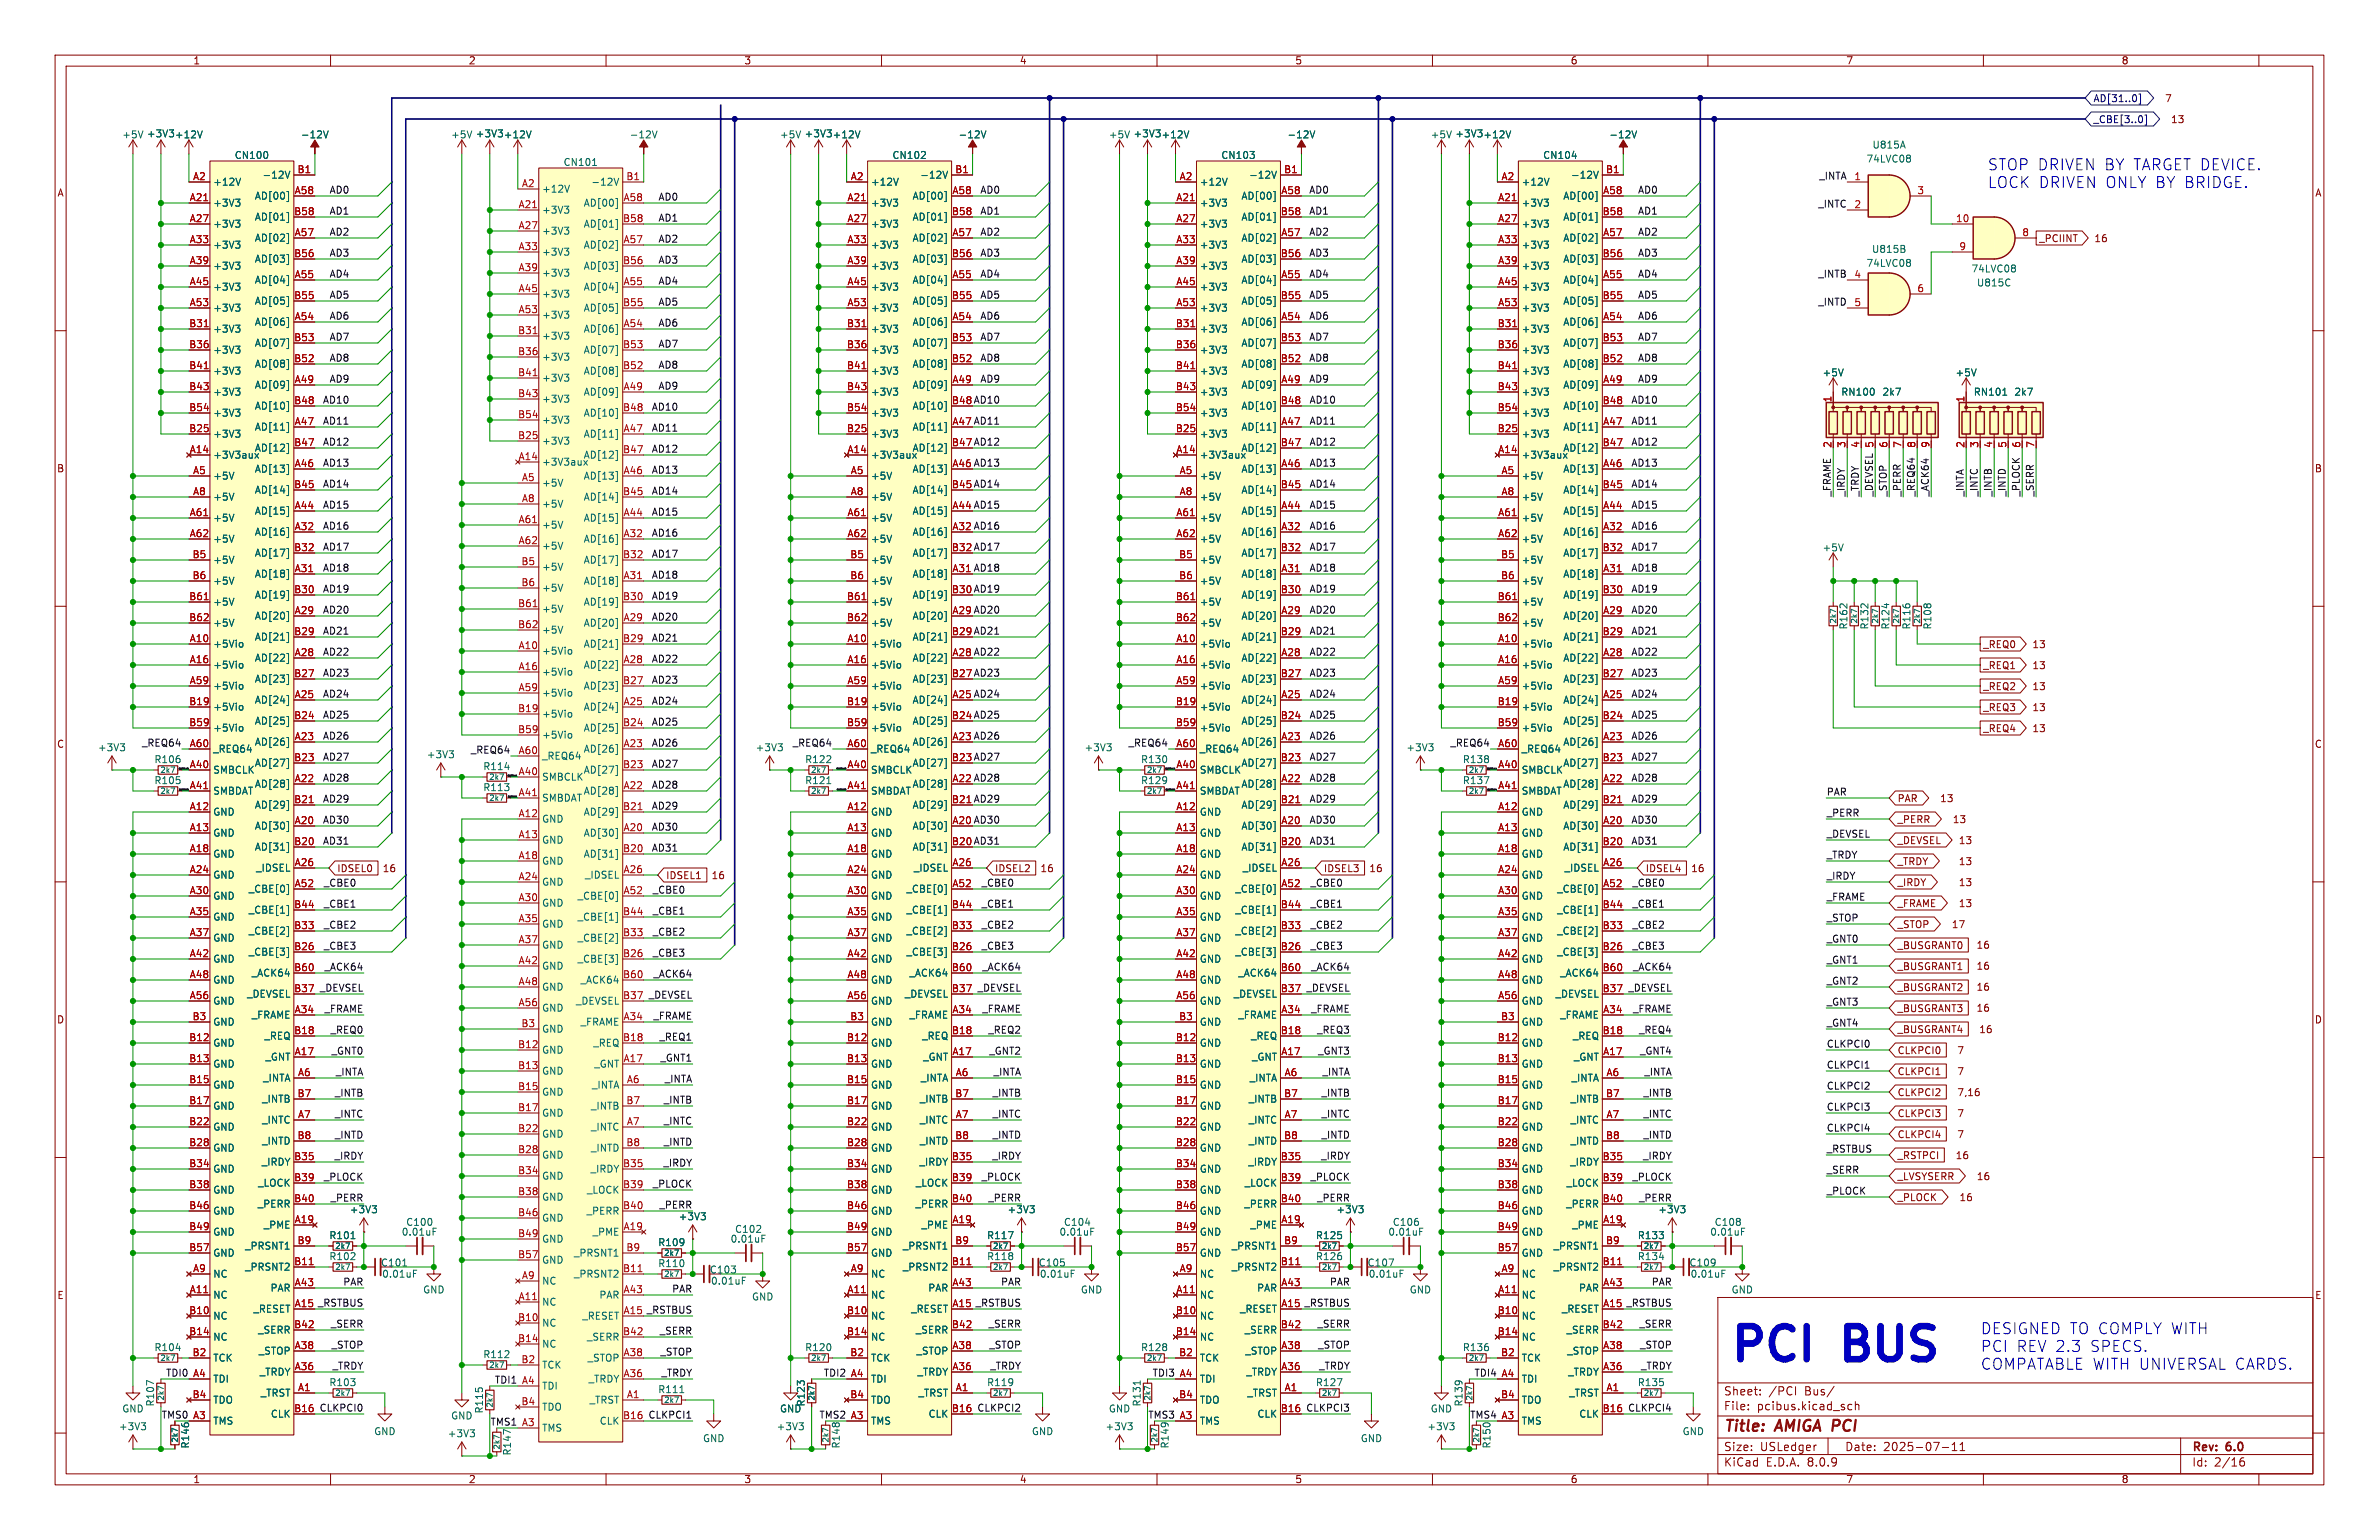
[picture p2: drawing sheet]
<svg xmlns="http://www.w3.org/2000/svg" width="432mm" height="279mm" viewBox="0 0 432 279" stroke-linecap="round" stroke-linejoin="round" font-family="sans-serif">
<defs><g id="words">
<g font-size="8.4" fill="#0000c2">
<text x="313.7" y="247.4">PCI</text>
<text x="335.5" y="247.4">BUS</text>
</g>
<g font-size="2.8" fill="#0000c2">
<text x="360.7" y="31.1">STOP DRIVEN BY TARGET DEVICE.</text>
<text x="360.7" y="34.3">LOCK DRIVEN ONLY BY BRIDGE.</text>
<text x="359.4" y="242.2">DESIGNED TO COMPLY WITH</text>
<text x="359.4" y="245.5">PCI REV 2.3</text>
<text x="379.4" y="245.5">SPECS.</text>
<text x="359.4" y="248.7">COMPATABLE WITH UNIVERSAL CARDS.</text>
</g>
<g font-size="2.8" fill="#840000">
<text x="312.8" y="260.3">Title:</text>
<text x="322.5" y="260.3">AMIGA PCI</text>
</g>
<g font-size="2.1" fill="#840000">
<text x="312.8" y="256.1">File:</text>
<text x="312.8" y="253.4">Sheet:</text>
<text x="318.9" y="256.1">pcibus.kicad_sch</text>
<text x="321" y="253.4">/PCI</text>
<text x="327.6" y="253.4">Bus/</text>
<text x="312.8" y="263.5">Size:</text>
<text x="319.5" y="263.5">USLedger</text>
<text x="334.8" y="263.5">Date:</text>
<text x="341.8" y="263.5">2025-07-11</text>
<text x="397.8" y="263.7">Rev:</text>
<text x="404.2" y="263.7">6.0</text>
<text x="312.8" y="266.3">KiCad</text>
<text x="320.5" y="266.3">E.D.A.</text>
<text x="328.1" y="266.3">8.0.9</text>
<text x="397.8" y="266.3">Id:</text>
<text x="401.9" y="266.3">2/16</text>
</g>
<g font-size="1.8" fill="#840000">
<text x="35" y="11.9">1</text>
<text x="85" y="11.9">2</text>
<text x="135" y="11.9">3</text>
<text x="185" y="11.9">4</text>
<text x="235" y="11.9">5</text>
<text x="285" y="11.9">6</text>
<text x="335" y="11.9">7</text>
<text x="385" y="11.9">8</text>
<text x="392.9" y="18.7">7</text>
<text x="394" y="22.5">13</text>
<text x="10.3" y="35.9">A</text>
<text x="420.1" y="35.9">A</text>
<text x="370" y="44.1">_PCIINT</text>
<text x="380" y="44.1">16</text>
<text x="10.3" y="85.9">B</text>
<text x="420.1" y="85.9">B</text>
<text x="359.9" y="117.8">_REQ0</text>
<text x="368.8" y="117.8">13</text>
<text x="359.9" y="121.6">_REQ1</text>
<text x="359.9" y="125.4">_REQ2</text>
<text x="368.8" y="121.6">13</text>
<text x="368.8" y="125.4">13</text>
<text x="359.9" y="129.2">_REQ3</text>
<text x="368.8" y="129.2">13</text>
<text x="10.3" y="135.9">C</text>
<text x="359.9" y="133">_REQ4</text>
<text x="368.8" y="133">13</text>
<text x="420.1" y="135.9">C</text>
<text x="344.3" y="149.5">_PERR</text>
<text x="344.3" y="145.7">PAR</text>
<text x="352.1" y="145.7">13</text>
<text x="354.4" y="149.5">13</text>
<text x="344.3" y="153.4">_DEVSEL</text>
<text x="355.4" y="153.4">13</text>
<text x="61.1" y="158.4">IDSEL0</text>
<text x="69.4" y="158.4">16</text>
<text x="120.8" y="159.7">IDSEL1</text>
<text x="129.1" y="159.7">16</text>
<text x="180.5" y="158.4">IDSEL2</text>
<text x="188.8" y="158.4">16</text>
<text x="240.2" y="158.4">IDSEL3</text>
<text x="248.4" y="158.4">16</text>
<text x="298.6" y="158.4">IDSEL4</text>
<text x="306.9" y="158.4">16</text>
<text x="344.3" y="161">_IRDY</text>
<text x="344.3" y="157.2">_TRDY</text>
<text x="355.4" y="161">13</text>
<text x="355.4" y="157.2">13</text>
<text x="344.3" y="164.8">_FRAME</text>
<text x="355.4" y="164.8">13</text>
<text x="344.3" y="172.4">_BUSGRANT0</text>
<text x="344.3" y="168.6">_STOP</text>
<text x="354.2" y="168.6">17</text>
<text x="358.7" y="172.3">16</text>
<text x="344.3" y="176.2">_BUSGRANT1</text>
<text x="358.7" y="176.1">16</text>
<text x="358.7" y="179.9">16</text>
<text x="10.3" y="185.9">D</text>
<text x="344.3" y="180">_BUSGRANT2</text>
<text x="344.3" y="183.8">_BUSGRANT3</text>
<text x="358.7" y="183.8">16</text>
<text x="420.1" y="185.9">D</text>
<text x="344.3" y="187.6">_BUSGRANT4</text>
<text x="344.3" y="191.5">CLKPCI0</text>
<text x="355.2" y="191.5">7</text>
<text x="359.1" y="187.6">16</text>
<text x="344.3" y="195.3">CLKPCI1</text>
<text x="355.2" y="195.3">7</text>
<text x="344.3" y="202.9">CLKPCI3</text>
<text x="344.3" y="199.1">CLKPCI2</text>
<text x="355.2" y="202.9">7</text>
<text x="355.2" y="199.1">7,16</text>
<text x="344.3" y="206.7">CLKPCI4</text>
<text x="355.2" y="206.7">7</text>
<text x="344.3" y="214.3">_LVSYSERR</text>
<text x="344.3" y="210.5">_RSTPCI</text>
<text x="354.9" y="210.5">16</text>
<text x="358.7" y="214.3">16</text>
<text x="344.3" y="218.1">_PLOCK</text>
<text x="355.6" y="218.1">16</text>
<text x="10.3" y="235.9">E</text>
<text x="420.1" y="235.9">E</text>
<text x="35" y="269.3">1</text>
<text x="85" y="269.3">2</text>
<text x="135" y="269.3">3</text>
<text x="185" y="269.3">4</text>
<text x="235" y="269.3">5</text>
<text x="285" y="269.3">6</text>
<text x="335" y="269.3">7</text>
<text x="385" y="269.3">8</text>
</g>
<g font-size="1.8" fill="#000084">
<text x="379.9" y="18.7">AD[31..0]</text>
<text x="379.9" y="22.5">_CBE[3..0]</text>
</g>
<g font-size="1.8" fill="#006464">
<text x="22.1" y="25.3">+5V</text>
<text x="26.6" y="25.1">+3V3 +12V</text>
<text x="42.5" y="29">CN100</text>
<text x="54.5" y="25.3">-12V</text>
<text x="81.8" y="25.3">+5V</text>
<text x="86.3" y="25.1">+3V3 +12V</text>
<text x="114.2" y="25.3">-12V</text>
<text x="141.5" y="25.3">+5V</text>
<text x="145.9" y="25.1">+3V3 +12V</text>
<text x="161.9" y="29">CN102</text>
<text x="173.9" y="25.3">-12V</text>
<text x="201.2" y="25.3">+5V</text>
<text x="205.6" y="25.1">+3V3 +12V</text>
<text x="221.6" y="29">CN103</text>
<text x="233.6" y="25.3">-12V</text>
<text x="259.6" y="25.3">+5V</text>
<text x="264.1" y="25.1">+3V3 +12V</text>
<text x="280" y="29">CN104</text>
<text x="292" y="25.3">-12V</text>
<text x="338.7" y="29.7">74LVC08</text>
<text x="339.8" y="27.2">U815A</text>
<text x="38.6" y="33.9">+12V</text>
<text x="47.5" y="32.6">-12V</text>
<text x="98.3" y="35.2">+12V</text>
<text x="102.2" y="30.3">CN101</text>
<text x="107.2" y="33.9">-12V</text>
<text x="158" y="33.9">+12V</text>
<text x="166.9" y="32.6">-12V</text>
<text x="217.7" y="33.9">+12V</text>
<text x="226.6" y="32.6">-12V</text>
<text x="276.1" y="33.9">+12V</text>
<text x="285" y="32.6">-12V</text>
<text x="38.6" y="37.7">+3V3</text>
<text x="38.6" y="41.5">+3V3</text>
<text x="46.2" y="36.4">AD[00]</text>
<text x="46.2" y="40.2">AD[01]</text>
<text x="98.3" y="39">+3V3</text>
<text x="105.8" y="37.7">AD[00]</text>
<text x="105.8" y="41.5">AD[01]</text>
<text x="158" y="37.7">+3V3</text>
<text x="158" y="41.5">+3V3</text>
<text x="165.5" y="36.4">AD[00]</text>
<text x="165.5" y="40.2">AD[01]</text>
<text x="217.7" y="37.7">+3V3</text>
<text x="217.7" y="41.5">+3V3</text>
<text x="225.2" y="36.4">AD[00]</text>
<text x="225.2" y="40.2">AD[01]</text>
<text x="276.1" y="37.7">+3V3</text>
<text x="276.1" y="41.5">+3V3</text>
<text x="283.6" y="36.4">AD[00]</text>
<text x="283.6" y="40.2">AD[01]</text>
<text x="38.6" y="45.3">+3V3</text>
<text x="46.2" y="44">AD[02]</text>
<text x="46.2" y="47.9">AD[03]</text>
<text x="98.3" y="42.8">+3V3</text>
<text x="98.3" y="46.6">+3V3</text>
<text x="105.8" y="45.3">AD[02]</text>
<text x="158" y="45.3">+3V3</text>
<text x="165.5" y="44">AD[02]</text>
<text x="165.5" y="47.9">AD[03]</text>
<text x="217.7" y="45.3">+3V3</text>
<text x="225.2" y="44">AD[02]</text>
<text x="225.2" y="47.9">AD[03]</text>
<text x="276.1" y="45.3">+3V3</text>
<text x="283.6" y="44">AD[02]</text>
<text x="283.6" y="47.9">AD[03]</text>
<text x="339.7" y="46.1">U815B</text>
<text x="38.6" y="49.1">+3V3</text>
<text x="38.6" y="52.9">+3V3</text>
<text x="46.2" y="51.7">AD[04]</text>
<text x="98.3" y="50.4">+3V3</text>
<text x="105.8" y="52.9">AD[04]</text>
<text x="105.8" y="49.1">AD[03]</text>
<text x="158" y="49.1">+3V3</text>
<text x="158" y="52.9">+3V3</text>
<text x="165.5" y="51.7">AD[04]</text>
<text x="217.7" y="49.1">+3V3</text>
<text x="217.7" y="52.9">+3V3</text>
<text x="225.2" y="51.7">AD[04]</text>
<text x="276.1" y="49.1">+3V3</text>
<text x="276.1" y="52.9">+3V3</text>
<text x="283.6" y="51.7">AD[04]</text>
<text x="338.7" y="48.6">74LVC08</text>
<text x="357.7" y="49.6">74LVC08</text>
<text x="358.7" y="52.2">U815C</text>
<text x="38.6" y="56.7">+3V3</text>
<text x="46.2" y="59.3">AD[06]</text>
<text x="46.2" y="55.5">AD[05]</text>
<text x="98.3" y="54.2">+3V3</text>
<text x="98.3" y="58">+3V3</text>
<text x="105.8" y="56.7">AD[05]</text>
<text x="158" y="56.7">+3V3</text>
<text x="165.5" y="59.3">AD[06]</text>
<text x="165.5" y="55.5">AD[05]</text>
<text x="217.7" y="56.7">+3V3</text>
<text x="225.2" y="59.3">AD[06]</text>
<text x="225.2" y="55.5">AD[05]</text>
<text x="276.1" y="56.7">+3V3</text>
<text x="283.6" y="59.3">AD[06]</text>
<text x="283.6" y="55.5">AD[05]</text>
<text x="38.6" y="60.6">+3V3</text>
<text x="38.6" y="64.4">+3V3</text>
<text x="46.2" y="63.1">AD[07]</text>
<text x="98.3" y="61.8">+3V3</text>
<text x="98.3" y="65.6">+3V3</text>
<text x="105.8" y="60.6">AD[06]</text>
<text x="105.8" y="64.4">AD[07]</text>
<text x="158" y="60.6">+3V3</text>
<text x="158" y="64.4">+3V3</text>
<text x="165.5" y="63.1">AD[07]</text>
<text x="217.7" y="60.6">+3V3</text>
<text x="217.7" y="64.4">+3V3</text>
<text x="225.2" y="63.1">AD[07]</text>
<text x="276.1" y="60.6">+3V3</text>
<text x="276.1" y="64.4">+3V3</text>
<text x="283.6" y="63.1">AD[07]</text>
<text x="38.6" y="68.2">+3V3</text>
<text x="38.6" y="72">+3V3</text>
<text x="46.2" y="70.7">AD[09]</text>
<text x="46.2" y="66.9">AD[08]</text>
<text x="98.3" y="69.4">+3V3</text>
<text x="105.8" y="72">AD[09]</text>
<text x="105.8" y="68.2">AD[08]</text>
<text x="158" y="68.2">+3V3</text>
<text x="158" y="72">+3V3</text>
<text x="165.5" y="70.7">AD[09]</text>
<text x="165.5" y="66.9">AD[08]</text>
<text x="217.7" y="68.2">+3V3</text>
<text x="217.7" y="72">+3V3</text>
<text x="225.2" y="70.7">AD[09]</text>
<text x="225.2" y="66.9">AD[08]</text>
<text x="276.1" y="68.2">+3V3</text>
<text x="276.1" y="72">+3V3</text>
<text x="283.6" y="70.7">AD[09]</text>
<text x="283.6" y="66.9">AD[08]</text>
<text x="330.7" y="68.5">+5V</text>
<text x="334.1" y="72">RN100</text>
<text x="341.6" y="72">2k7</text>
<text x="354.8" y="68.5">+5V</text>
<text x="358.1" y="72">RN101</text>
<text x="365.5" y="72">2k7</text>
<text x="38.6" y="75.8">+3V3</text>
<text x="46.2" y="74.5">AD[10]</text>
<text x="98.3" y="73.3">+3V3</text>
<text x="98.3" y="77.1">+3V3</text>
<text x="105.8" y="75.8">AD[10]</text>
<text x="158" y="75.8">+3V3</text>
<text x="165.5" y="74.5">AD[10]</text>
<text x="217.7" y="75.8">+3V3</text>
<text x="225.2" y="74.5">AD[10]</text>
<text x="276.1" y="75.8">+3V3</text>
<text x="283.6" y="74.5">AD[10]</text>
<text x="38.6" y="83.4">+3V3aux</text>
<text x="38.6" y="79.6">+3V3</text>
<text x="46.2" y="78.3">AD[11]</text>
<text x="46.2" y="82.1">AD[12]</text>
<text x="98.3" y="80.9">+3V3</text>
<text x="105.8" y="79.6">AD[11]</text>
<text x="105.8" y="83.4">AD[12]</text>
<text x="158" y="83.4">+3V3aux</text>
<text x="158" y="79.6">+3V3</text>
<text x="165.5" y="78.3">AD[11]</text>
<text x="165.5" y="82.1">AD[12]</text>
<text x="217.7" y="83.4">+3V3aux</text>
<text x="217.7" y="79.6">+3V3</text>
<text x="225.2" y="78.3">AD[11]</text>
<text x="225.2" y="82.1">AD[12]</text>
<text x="276.1" y="83.4">+3V3aux</text>
<text x="276.1" y="79.6">+3V3</text>
<text x="283.6" y="78.3">AD[11]</text>
<text x="283.6" y="82.1">AD[12]</text>
<text x="38.6" y="87.2">+5V</text>
<text x="46.2" y="86">AD[13]</text>
<text x="46.2" y="89.8">AD[14]</text>
<text x="98.3" y="84.7">+3V3aux</text>
<text x="98.3" y="88.5">+5V</text>
<text x="105.8" y="87.2">AD[13]</text>
<text x="158" y="87.2">+5V</text>
<text x="165.5" y="86">AD[13]</text>
<text x="165.5" y="89.8">AD[14]</text>
<text x="217.7" y="87.2">+5V</text>
<text x="225.2" y="86">AD[13]</text>
<text x="225.2" y="89.8">AD[14]</text>
<text x="276.1" y="87.2">+5V</text>
<text x="283.6" y="86">AD[13]</text>
<text x="283.6" y="89.8">AD[14]</text>
<text x="38.6" y="94.8">+5V</text>
<text x="38.6" y="91">+5V</text>
<text x="46.2" y="93.6">AD[15]</text>
<text x="98.3" y="92.3">+5V</text>
<text x="105.8" y="94.8">AD[15]</text>
<text x="105.8" y="91">AD[14]</text>
<text x="158" y="94.8">+5V</text>
<text x="158" y="91">+5V</text>
<text x="165.5" y="93.6">AD[15]</text>
<text x="217.7" y="94.8">+5V</text>
<text x="217.7" y="91">+5V</text>
<text x="225.2" y="93.6">AD[15]</text>
<text x="276.1" y="94.8">+5V</text>
<text x="276.1" y="91">+5V</text>
<text x="283.6" y="93.6">AD[15]</text>
<text x="38.6" y="98.7">+5V</text>
<text x="46.2" y="97.4">AD[16]</text>
<text x="46.2" y="101.2">AD[17]</text>
<text x="98.3" y="96.1">+5V</text>
<text x="98.3" y="99.9">+5V</text>
<text x="105.8" y="98.7">AD[16]</text>
<text x="158" y="98.7">+5V</text>
<text x="165.5" y="97.4">AD[16]</text>
<text x="165.5" y="101.2">AD[17]</text>
<text x="217.7" y="98.7">+5V</text>
<text x="225.2" y="97.4">AD[16]</text>
<text x="225.2" y="101.2">AD[17]</text>
<text x="276.1" y="98.7">+5V</text>
<text x="283.6" y="97.4">AD[16]</text>
<text x="283.6" y="101.2">AD[17]</text>
<text x="330.7" y="100.2">+5V</text>
<text x="38.6" y="102.5">+5V</text>
<text x="38.6" y="106.3">+5V</text>
<text x="46.2" y="105">AD[18]</text>
<text x="98.3" y="103.7">+5V</text>
<text x="98.3" y="107.5">+5V</text>
<text x="105.8" y="106.3">AD[18]</text>
<text x="105.8" y="102.5">AD[17]</text>
<text x="158" y="102.5">+5V</text>
<text x="158" y="106.3">+5V</text>
<text x="165.5" y="105">AD[18]</text>
<text x="217.7" y="102.5">+5V</text>
<text x="217.7" y="106.3">+5V</text>
<text x="225.2" y="105">AD[18]</text>
<text x="276.1" y="102.5">+5V</text>
<text x="276.1" y="106.3">+5V</text>
<text x="283.6" y="105">AD[18]</text>
<text x="38.6" y="110.1">+5V</text>
<text x="38.6" y="113.9">+5V</text>
<text x="46.2" y="112.6">AD[20]</text>
<text x="46.2" y="108.8">AD[19]</text>
<text x="98.3" y="111.4">+5V</text>
<text x="105.8" y="113.9">AD[20]</text>
<text x="105.8" y="110.1">AD[19]</text>
<text x="158" y="110.1">+5V</text>
<text x="158" y="113.9">+5V</text>
<text x="165.5" y="112.6">AD[20]</text>
<text x="165.5" y="108.8">AD[19]</text>
<text x="217.7" y="110.1">+5V</text>
<text x="217.7" y="113.9">+5V</text>
<text x="225.2" y="112.6">AD[20]</text>
<text x="225.2" y="108.8">AD[19]</text>
<text x="276.1" y="110.1">+5V</text>
<text x="276.1" y="113.9">+5V</text>
<text x="283.6" y="112.6">AD[20]</text>
<text x="283.6" y="108.8">AD[19]</text>
<text x="38.6" y="117.7">+5Vio</text>
<text x="46.2" y="116.4">AD[21]</text>
<text x="98.3" y="119">+5Vio</text>
<text x="98.3" y="115.2">+5V</text>
<text x="105.8" y="117.7">AD[21]</text>
<text x="158" y="117.7">+5Vio</text>
<text x="165.5" y="116.4">AD[21]</text>
<text x="217.7" y="117.7">+5Vio</text>
<text x="225.2" y="116.4">AD[21]</text>
<text x="276.1" y="117.7">+5Vio</text>
<text x="283.6" y="116.4">AD[21]</text>
<text x="335.5" y="114.3" transform="rotate(-90 335.5 114.3)">R162</text>
<text x="339.3" y="114.3" transform="rotate(-90 339.3 114.3)">R132</text>
<text x="343.1" y="114.3" transform="rotate(-90 343.1 114.3)">R124</text>
<text x="346.9" y="114.3" transform="rotate(-90 346.9 114.3)">R116</text>
<text x="350.7" y="114.3" transform="rotate(-90 350.7 114.3)">R108</text>
<text x="38.6" y="121.5">+5Vio</text>
<text x="38.6" y="125.3">+5Vio</text>
<text x="46.2" y="120.2">AD[22]</text>
<text x="46.2" y="124.1">AD[23]</text>
<text x="98.3" y="122.8">+5Vio</text>
<text x="105.8" y="121.5">AD[22]</text>
<text x="105.8" y="125.3">AD[23]</text>
<text x="158" y="121.5">+5Vio</text>
<text x="158" y="125.3">+5Vio</text>
<text x="165.5" y="120.2">AD[22]</text>
<text x="165.5" y="124.1">AD[23]</text>
<text x="217.7" y="121.5">+5Vio</text>
<text x="217.7" y="125.3">+5Vio</text>
<text x="225.2" y="120.2">AD[22]</text>
<text x="225.2" y="124.1">AD[23]</text>
<text x="276.1" y="121.5">+5Vio</text>
<text x="276.1" y="125.3">+5Vio</text>
<text x="283.6" y="120.2">AD[22]</text>
<text x="283.6" y="124.1">AD[23]</text>
<text x="38.6" y="129.1">+5Vio</text>
<text x="46.2" y="127.9">AD[24]</text>
<text x="46.2" y="131.7">AD[25]</text>
<text x="98.3" y="126.6">+5Vio</text>
<text x="98.3" y="130.4">+5Vio</text>
<text x="105.8" y="129.1">AD[24]</text>
<text x="158" y="129.1">+5Vio</text>
<text x="165.5" y="127.9">AD[24]</text>
<text x="165.5" y="131.7">AD[25]</text>
<text x="217.7" y="129.1">+5Vio</text>
<text x="225.2" y="127.9">AD[24]</text>
<text x="225.2" y="131.7">AD[25]</text>
<text x="276.1" y="129.1">+5Vio</text>
<text x="283.6" y="127.9">AD[24]</text>
<text x="283.6" y="131.7">AD[25]</text>
<text x="17.7" y="136.5">+3V3</text>
<text x="38.6" y="136.8">_REQ64</text>
<text x="38.6" y="132.9">+5Vio</text>
<text x="46.2" y="135.5">AD[26]</text>
<text x="77.4" y="137.8">+3V3</text>
<text x="98.3" y="134.2">+5Vio</text>
<text x="105.8" y="136.8">AD[26]</text>
<text x="105.8" y="132.9">AD[25]</text>
<text x="137.1" y="136.5">+3V3</text>
<text x="158" y="136.8">_REQ64</text>
<text x="158" y="132.9">+5Vio</text>
<text x="165.5" y="135.5">AD[26]</text>
<text x="196.7" y="136.5">+3V3</text>
<text x="217.7" y="136.8">_REQ64</text>
<text x="217.7" y="132.9">+5Vio</text>
<text x="225.2" y="135.5">AD[26]</text>
<text x="255.2" y="136.5">+3V3</text>
<text x="276.1" y="136.8">_REQ64</text>
<text x="276.1" y="132.9">+5Vio</text>
<text x="283.6" y="135.5">AD[26]</text>
<text x="27.9" y="138.7">R106</text>
<text x="27.9" y="142.5">R105</text>
<text x="38.6" y="140.6">SMBCLK</text>
<text x="46.2" y="143.1">AD[28]</text>
<text x="46.2" y="139.3">AD[27]</text>
<text x="87.6" y="143.7">R113</text>
<text x="87.6" y="139.9">R114</text>
<text x="98.3" y="141.8">SMBCLK</text>
<text x="98.3" y="138">_REQ64</text>
<text x="105.8" y="140.6">AD[27]</text>
<text x="146" y="142.5">R121</text>
<text x="146" y="138.7">R122</text>
<text x="158" y="140.6">SMBCLK</text>
<text x="165.5" y="143.1">AD[28]</text>
<text x="165.5" y="139.3">AD[27]</text>
<text x="207" y="138.7">R130</text>
<text x="207" y="142.5">R129</text>
<text x="217.7" y="140.6">SMBCLK</text>
<text x="225.2" y="143.1">AD[28]</text>
<text x="225.2" y="139.3">AD[27]</text>
<text x="265.4" y="142.5">R137</text>
<text x="265.4" y="138.7">R138</text>
<text x="276.1" y="140.6">SMBCLK</text>
<text x="283.6" y="143.1">AD[28]</text>
<text x="283.6" y="139.3">AD[27]</text>
<text x="38.6" y="148.2">GND</text>
<text x="38.6" y="144.4">SMBDAT</text>
<text x="46.2" y="146.9">AD[29]</text>
<text x="98.3" y="149.5">GND</text>
<text x="98.3" y="145.6">SMBDAT</text>
<text x="105.8" y="144.4">AD[28]</text>
<text x="105.8" y="148.2">AD[29]</text>
<text x="158" y="148.2">GND</text>
<text x="158" y="144.4">SMBDAT</text>
<text x="165.5" y="146.9">AD[29]</text>
<text x="217.7" y="148.2">GND</text>
<text x="217.7" y="144.4">SMBDAT</text>
<text x="225.2" y="146.9">AD[29]</text>
<text x="276.1" y="148.2">GND</text>
<text x="276.1" y="144.4">SMBDAT</text>
<text x="283.6" y="146.9">AD[29]</text>
<text x="38.6" y="152">GND</text>
<text x="38.6" y="155.8">GND</text>
<text x="46.2" y="150.7">AD[30]</text>
<text x="46.2" y="154.5">AD[31]</text>
<text x="98.3" y="153.3">GND</text>
<text x="105.8" y="152">AD[30]</text>
<text x="105.8" y="155.8">AD[31]</text>
<text x="158" y="152">GND</text>
<text x="158" y="155.8">GND</text>
<text x="165.5" y="150.7">AD[30]</text>
<text x="165.5" y="154.5">AD[31]</text>
<text x="217.7" y="152">GND</text>
<text x="217.7" y="155.8">GND</text>
<text x="225.2" y="150.7">AD[30]</text>
<text x="225.2" y="154.5">AD[31]</text>
<text x="276.1" y="152">GND</text>
<text x="276.1" y="155.8">GND</text>
<text x="283.6" y="150.7">AD[30]</text>
<text x="283.6" y="154.5">AD[31]</text>
<text x="38.6" y="159.6">GND</text>
<text x="46.4" y="158.3">_IDSEL</text>
<text x="98.3" y="157.1">GND</text>
<text x="98.3" y="160.9">GND</text>
<text x="106.1" y="159.6">_IDSEL</text>
<text x="158" y="159.6">GND</text>
<text x="165.8" y="158.3">_IDSEL</text>
<text x="217.7" y="159.6">GND</text>
<text x="225.5" y="158.3">_IDSEL</text>
<text x="276.1" y="159.6">GND</text>
<text x="283.9" y="158.3">_IDSEL</text>
<text x="38.6" y="163.4">GND</text>
<text x="38.6" y="167.2">GND</text>
<text x="45.1" y="162.2">_CBE[0]</text>
<text x="45.1" y="166">_CBE[1]</text>
<text x="98.3" y="164.7">GND</text>
<text x="104.8" y="163.4">_CBE[0]</text>
<text x="104.8" y="167.2">_CBE[1]</text>
<text x="158" y="163.4">GND</text>
<text x="158" y="167.2">GND</text>
<text x="164.4" y="162.2">_CBE[0]</text>
<text x="164.4" y="166">_CBE[1]</text>
<text x="217.7" y="163.4">GND</text>
<text x="217.7" y="167.2">GND</text>
<text x="224.1" y="162.2">_CBE[0]</text>
<text x="224.1" y="166">_CBE[1]</text>
<text x="276.1" y="163.4">GND</text>
<text x="276.1" y="167.2">GND</text>
<text x="282.6" y="162.2">_CBE[0]</text>
<text x="282.6" y="166">_CBE[1]</text>
<text x="38.6" y="171">GND</text>
<text x="45.1" y="173.6">_CBE[3]</text>
<text x="45.1" y="169.8">_CBE[2]</text>
<text x="98.3" y="168.5">GND</text>
<text x="98.3" y="172.3">GND</text>
<text x="104.8" y="171">_CBE[2]</text>
<text x="158" y="171">GND</text>
<text x="164.4" y="173.6">_CBE[3]</text>
<text x="164.4" y="169.8">_CBE[2]</text>
<text x="217.7" y="171">GND</text>
<text x="224.1" y="173.6">_CBE[3]</text>
<text x="224.1" y="169.8">_CBE[2]</text>
<text x="276.1" y="171">GND</text>
<text x="282.6" y="173.6">_CBE[3]</text>
<text x="282.6" y="169.8">_CBE[2]</text>
<text x="38.6" y="174.9">GND</text>
<text x="38.6" y="178.7">GND</text>
<text x="45.6" y="177.4">_ACK64</text>
<text x="98.3" y="176.1">GND</text>
<text x="98.3" y="179.9">GND</text>
<text x="104.8" y="174.9">_CBE[3]</text>
<text x="105.3" y="178.7">_ACK64</text>
<text x="158" y="174.9">GND</text>
<text x="158" y="178.7">GND</text>
<text x="165" y="177.4">_ACK64</text>
<text x="217.7" y="174.9">GND</text>
<text x="217.7" y="178.7">GND</text>
<text x="224.7" y="177.4">_ACK64</text>
<text x="276.1" y="174.9">GND</text>
<text x="276.1" y="178.7">GND</text>
<text x="283.1" y="177.4">_ACK64</text>
<text x="38.6" y="182.5">GND</text>
<text x="44.8" y="181.2">_DEVSEL</text>
<text x="45.6" y="185">_FRAME</text>
<text x="98.3" y="183.7">GND</text>
<text x="104.5" y="182.5">_DEVSEL</text>
<text x="158" y="182.5">GND</text>
<text x="164.1" y="181.2">_DEVSEL</text>
<text x="165" y="185">_FRAME</text>
<text x="217.7" y="182.5">GND</text>
<text x="223.8" y="181.2">_DEVSEL</text>
<text x="224.7" y="185">_FRAME</text>
<text x="276.1" y="182.5">GND</text>
<text x="282.3" y="181.2">_DEVSEL</text>
<text x="283.1" y="185">_FRAME</text>
<text x="38.6" y="190.1">GND</text>
<text x="38.6" y="186.3">GND</text>
<text x="47.9" y="188.8">_REQ</text>
<text x="98.3" y="191.4">GND</text>
<text x="98.3" y="187.6">GND</text>
<text x="105.3" y="186.3">_FRAME</text>
<text x="107.6" y="190.1">_REQ</text>
<text x="158" y="190.1">GND</text>
<text x="158" y="186.3">GND</text>
<text x="167.3" y="188.8">_REQ</text>
<text x="217.7" y="190.1">GND</text>
<text x="217.7" y="186.3">GND</text>
<text x="227" y="188.8">_REQ</text>
<text x="276.1" y="190.1">GND</text>
<text x="276.1" y="186.3">GND</text>
<text x="285.4" y="188.8">_REQ</text>
<text x="38.6" y="193.9">GND</text>
<text x="38.6" y="197.7">GND</text>
<text x="47.7" y="196.4">_INTA</text>
<text x="48.1" y="192.6">_GNT</text>
<text x="98.3" y="195.2">GND</text>
<text x="107.4" y="197.7">_INTA</text>
<text x="107.8" y="193.9">_GNT</text>
<text x="158" y="193.9">GND</text>
<text x="158" y="197.7">GND</text>
<text x="167" y="196.4">_INTA</text>
<text x="167.5" y="192.6">_GNT</text>
<text x="217.7" y="193.9">GND</text>
<text x="217.7" y="197.7">GND</text>
<text x="226.7" y="196.4">_INTA</text>
<text x="227.2" y="192.6">_GNT</text>
<text x="276.1" y="193.9">GND</text>
<text x="276.1" y="197.7">GND</text>
<text x="285.2" y="196.4">_INTA</text>
<text x="285.6" y="192.6">_GNT</text>
<text x="38.6" y="201.5">GND</text>
<text x="47.5" y="200.3">_INTB</text>
<text x="98.3" y="199">GND</text>
<text x="98.3" y="202.8">GND</text>
<text x="107.2" y="201.5">_INTB</text>
<text x="158" y="201.5">GND</text>
<text x="166.9" y="200.3">_INTB</text>
<text x="217.7" y="201.5">GND</text>
<text x="226.6" y="200.3">_INTB</text>
<text x="276.1" y="201.5">GND</text>
<text x="285" y="200.3">_INTB</text>
<text x="38.6" y="205.3">GND</text>
<text x="38.6" y="209.1">GND</text>
<text x="47.5" y="204.1">_INTC</text>
<text x="47.5" y="207.9">_INTD</text>
<text x="98.3" y="206.6">GND</text>
<text x="107.2" y="205.3">_INTC</text>
<text x="107.2" y="209.1">_INTD</text>
<text x="158" y="205.3">GND</text>
<text x="158" y="209.1">GND</text>
<text x="166.9" y="204.1">_INTC</text>
<text x="166.9" y="207.9">_INTD</text>
<text x="217.7" y="205.3">GND</text>
<text x="217.7" y="209.1">GND</text>
<text x="226.6" y="204.1">_INTC</text>
<text x="226.6" y="207.9">_INTD</text>
<text x="276.1" y="205.3">GND</text>
<text x="276.1" y="209.1">GND</text>
<text x="285" y="204.1">_INTC</text>
<text x="285" y="207.9">_INTD</text>
<text x="38.6" y="213">GND</text>
<text x="46.8" y="215.5">_LOCK</text>
<text x="47.4" y="211.7">_IRDY</text>
<text x="98.3" y="210.4">GND</text>
<text x="98.3" y="214.2">GND</text>
<text x="107.1" y="213">_IRDY</text>
<text x="158" y="213">GND</text>
<text x="166.1" y="215.5">_LOCK</text>
<text x="166.8" y="211.7">_IRDY</text>
<text x="217.7" y="213">GND</text>
<text x="225.8" y="215.5">_LOCK</text>
<text x="226.5" y="211.7">_IRDY</text>
<text x="276.1" y="213">GND</text>
<text x="284.3" y="215.5">_LOCK</text>
<text x="284.9" y="211.7">_IRDY</text>
<text x="38.6" y="216.8">GND</text>
<text x="38.6" y="220.6">GND</text>
<text x="46.7" y="219.3">_PERR</text>
<text x="63.4" y="220.3">+3V3</text>
<text x="98.3" y="218">GND</text>
<text x="98.3" y="221.8">GND</text>
<text x="106.4" y="220.6">_PERR</text>
<text x="106.5" y="216.8">_LOCK</text>
<text x="123.1" y="221.6">+3V3</text>
<text x="158" y="216.8">GND</text>
<text x="158" y="220.6">GND</text>
<text x="166.1" y="219.3">_PERR</text>
<text x="182.8" y="220.3">+3V3</text>
<text x="217.7" y="216.8">GND</text>
<text x="217.7" y="220.6">GND</text>
<text x="225.8" y="219.3">_PERR</text>
<text x="242.5" y="220.3">+3V3</text>
<text x="276.1" y="216.8">GND</text>
<text x="276.1" y="220.6">GND</text>
<text x="284.2" y="219.3">_PERR</text>
<text x="300.9" y="220.3">+3V3</text>
<text x="38.6" y="224.4">GND</text>
<text x="44.4" y="226.9">_PRSNT1</text>
<text x="47.8" y="223.1">_PME</text>
<text x="59.7" y="225">R101</text>
<text x="72.8" y="224.4">0.01uF</text>
<text x="73.6" y="222.6">C100</text>
<text x="98.3" y="225.7">GND</text>
<text x="107.5" y="224.4">_PME</text>
<text x="119.4" y="226.3">R109</text>
<text x="132.5" y="225.7">0.01uF</text>
<text x="133.3" y="223.9">C102</text>
<text x="158" y="224.4">GND</text>
<text x="163.8" y="226.9">_PRSNT1</text>
<text x="167.2" y="223.1">_PME</text>
<text x="179.1" y="225">R117</text>
<text x="192.2" y="224.4">0.01uF</text>
<text x="193" y="222.6">C104</text>
<text x="217.7" y="224.4">GND</text>
<text x="223.5" y="226.9">_PRSNT1</text>
<text x="226.9" y="223.1">_PME</text>
<text x="238.7" y="225">R125</text>
<text x="251.9" y="224.4">0.01uF</text>
<text x="252.7" y="222.6">C106</text>
<text x="276.1" y="224.4">GND</text>
<text x="281.9" y="226.9">_PRSNT1</text>
<text x="285.3" y="223.1">_PME</text>
<text x="297.2" y="225">R133</text>
<text x="310.3" y="224.4">0.01uF</text>
<text x="311.1" y="222.6">C108</text>
<text x="38.6" y="232">NC</text>
<text x="38.6" y="228.2">GND</text>
<text x="44.4" y="230.7">_PRSNT2</text>
<text x="59.7" y="228.8">R102</text>
<text x="69.1" y="230">C101</text>
<text x="69.3" y="232">0.01uF</text>
<text x="98.3" y="233.3">NC</text>
<text x="98.3" y="229.5">GND</text>
<text x="104.1" y="232">_PRSNT2</text>
<text x="104.1" y="228.2">_PRSNT1</text>
<text x="119.4" y="230.1">R110</text>
<text x="128.7" y="231.2">C103</text>
<text x="129" y="233.3">0.01uF</text>
<text x="158" y="232">NC</text>
<text x="158" y="228.2">GND</text>
<text x="163.8" y="230.7">_PRSNT2</text>
<text x="179.1" y="228.8">R118</text>
<text x="188.4" y="230">C105</text>
<text x="188.6" y="232">0.01uF</text>
<text x="217.7" y="232">NC</text>
<text x="217.7" y="228.2">GND</text>
<text x="223.5" y="230.7">_PRSNT2</text>
<text x="238.7" y="228.8">R126</text>
<text x="248.1" y="230">C107</text>
<text x="248.3" y="232">0.01uF</text>
<text x="276.1" y="232">NC</text>
<text x="276.1" y="228.2">GND</text>
<text x="281.9" y="230.7">_PRSNT2</text>
<text x="297.2" y="228.8">R134</text>
<text x="306.5" y="230">C109</text>
<text x="306.8" y="232">0.01uF</text>
<text x="38.6" y="235.8">NC</text>
<text x="38.6" y="239.6">NC</text>
<text x="45.9" y="238.4">_RESET</text>
<text x="49" y="234.5">PAR</text>
<text x="76.7" y="234.9">GND</text>
<text x="98.3" y="237.1">NC</text>
<text x="105.6" y="239.6">_RESET</text>
<text x="108.7" y="235.8">PAR</text>
<text x="136.4" y="236.1">GND</text>
<text x="158" y="235.8">NC</text>
<text x="158" y="239.6">NC</text>
<text x="165.3" y="238.4">_RESET</text>
<text x="168.4" y="234.5">PAR</text>
<text x="196.1" y="234.9">GND</text>
<text x="217.7" y="235.8">NC</text>
<text x="217.7" y="239.6">NC</text>
<text x="225" y="238.4">_RESET</text>
<text x="228.1" y="234.5">PAR</text>
<text x="255.8" y="234.9">GND</text>
<text x="276.1" y="235.8">NC</text>
<text x="276.1" y="239.6">NC</text>
<text x="283.4" y="238.4">_RESET</text>
<text x="286.5" y="234.5">PAR</text>
<text x="314.2" y="234.9">GND</text>
<text x="27.9" y="245.3">R104</text>
<text x="38.6" y="243.4">NC</text>
<text x="46.8" y="242.2">_SERR</text>
<text x="46.9" y="246">_STOP</text>
<text x="98.3" y="240.9">NC</text>
<text x="98.3" y="244.7">NC</text>
<text x="106.5" y="243.4">_SERR</text>
<text x="146" y="245.3">R120</text>
<text x="158" y="243.4">NC</text>
<text x="166.1" y="242.2">_SERR</text>
<text x="166.3" y="246">_STOP</text>
<text x="207" y="245.3">R128</text>
<text x="217.7" y="243.4">NC</text>
<text x="225.8" y="242.2">_SERR</text>
<text x="226" y="246">_STOP</text>
<text x="265.4" y="245.3">R136</text>
<text x="276.1" y="243.4">NC</text>
<text x="284.3" y="242.2">_SERR</text>
<text x="284.4" y="246">_STOP</text>
<text x="38.6" y="251.1">TDI</text>
<text x="38.6" y="247.2">TCK</text>
<text x="47.1" y="249.8">_TRDY</text>
<text x="59.7" y="251.7">R103</text>
<text x="87.6" y="246.6">R112</text>
<text x="98.3" y="248.5">TCK</text>
<text x="106.6" y="247.2">_STOP</text>
<text x="106.8" y="251.1">_TRDY</text>
<text x="158" y="251.1">TDI</text>
<text x="158" y="247.2">TCK</text>
<text x="166.4" y="249.8">_TRDY</text>
<text x="179.1" y="251.7">R119</text>
<text x="217.7" y="251.1">TDI</text>
<text x="217.7" y="247.2">TCK</text>
<text x="226.1" y="249.8">_TRDY</text>
<text x="238.7" y="251.7">R127</text>
<text x="276.1" y="251.1">TDI</text>
<text x="276.1" y="247.2">TCK</text>
<text x="284.6" y="249.8">_TRDY</text>
<text x="297.2" y="251.7">R135</text>
<text x="22.1" y="256.5">GND</text>
<text x="28.2" y="255.3" transform="rotate(-90 28.2 255.3)">R107</text>
<text x="38.6" y="254.9">TDO</text>
<text x="47.2" y="253.6">_TRST</text>
<text x="49.1" y="257.4">CLK</text>
<text x="81.8" y="257.7">GND</text>
<text x="87.9" y="256.6" transform="rotate(-90 87.9 256.6)">R115</text>
<text x="98.3" y="252.3">TDI</text>
<text x="98.3" y="256.1">TDO</text>
<text x="106.9" y="254.9">_TRST</text>
<text x="119.4" y="253">R111</text>
<text x="141.5" y="256.5">GND</text>
<text x="146.3" y="255.3" transform="rotate(-90 146.3 255.3)">R123</text>
<text x="158" y="254.9">TDO</text>
<text x="166.6" y="253.6">_TRST</text>
<text x="168.4" y="257.4">CLK</text>
<text x="201.2" y="256.5">GND</text>
<text x="207.2" y="255.3" transform="rotate(-90 207.2 255.3)">R131</text>
<text x="217.7" y="254.9">TDO</text>
<text x="226.3" y="253.6">_TRST</text>
<text x="228.1" y="257.4">CLK</text>
<text x="259.6" y="256.5">GND</text>
<text x="265.7" y="255.3" transform="rotate(-90 265.7 255.3)">R139</text>
<text x="276.1" y="254.9">TDO</text>
<text x="284.7" y="253.6">_TRST</text>
<text x="286.6" y="257.4">CLK</text>
<text x="21.5" y="259.7">+3V3</text>
<text x="34.5" y="262.9" transform="rotate(-90 34.5 262.9)">R146</text>
<text x="38.6" y="258.7">TMS</text>
<text x="67.8" y="260.6">GND</text>
<text x="81.2" y="261">+3V3</text>
<text x="98.3" y="259.9">TMS</text>
<text x="108.8" y="258.7">CLK</text>
<text x="127.5" y="261.8">GND</text>
<text x="140.9" y="259.7">+3V3</text>
<text x="152.6" y="262.9" transform="rotate(-90 152.6 262.9)">R148</text>
<text x="158" y="258.7">TMS</text>
<text x="187.2" y="260.6">GND</text>
<text x="200.6" y="259.7">+3V3</text>
<text x="212.3" y="262.9" transform="rotate(-90 212.3 262.9)">R149</text>
<text x="217.7" y="258.7">TMS</text>
<text x="246.9" y="261.8">GND</text>
<text x="259" y="259.7">+3V3</text>
<text x="270.7" y="262.9" transform="rotate(-90 270.7 262.9)">R150</text>
<text x="276.1" y="258.7">TMS</text>
<text x="305.3" y="260.6">GND</text>
<text x="92.9" y="264.2" transform="rotate(-90 92.9 264.2)">R147</text>
</g>
<g font-size="1.8" fill="#a90000">
<text x="34.9" y="32.8">A2</text>
<text x="53.4" y="35.3">A58</text>
<text x="53.9" y="31.5">B1</text>
<text x="94.6" y="34">A2</text>
<text x="113.6" y="32.8">B1</text>
<text x="154.3" y="32.8">A2</text>
<text x="172.8" y="35.3">A58</text>
<text x="173.3" y="31.5">B1</text>
<text x="214" y="32.8">A2</text>
<text x="232.5" y="35.3">A58</text>
<text x="233" y="31.5">B1</text>
<text x="272.4" y="32.8">A2</text>
<text x="290.9" y="35.3">A58</text>
<text x="291.4" y="31.5">B1</text>
<text x="336.5" y="32.8">1</text>
<text x="347.9" y="35.3">3</text>
<text x="34.3" y="36.6">A21</text>
<text x="34.3" y="40.4">A27</text>
<text x="53.3" y="39.1">B58</text>
<text x="94" y="37.8">A21</text>
<text x="94" y="41.7">A27</text>
<text x="113" y="40.4">B58</text>
<text x="113.1" y="36.6">A58</text>
<text x="153.7" y="36.6">A21</text>
<text x="153.7" y="40.4">A27</text>
<text x="172.7" y="39.1">B58</text>
<text x="213.4" y="36.6">A21</text>
<text x="213.4" y="40.4">A27</text>
<text x="232.4" y="39.1">B58</text>
<text x="271.8" y="36.6">A21</text>
<text x="271.8" y="40.4">A27</text>
<text x="290.8" y="39.1">B58</text>
<text x="336.5" y="37.8">2</text>
<text x="354.9" y="40.4">10</text>
<text x="34.3" y="44.2">A33</text>
<text x="53.3" y="46.7">B56</text>
<text x="53.4" y="42.9">A57</text>
<text x="94" y="45.5">A33</text>
<text x="113.1" y="44.2">A57</text>
<text x="153.7" y="44.2">A33</text>
<text x="172.7" y="46.7">B56</text>
<text x="172.8" y="42.9">A57</text>
<text x="213.4" y="44.2">A33</text>
<text x="232.4" y="46.7">B56</text>
<text x="232.5" y="42.9">A57</text>
<text x="271.8" y="44.2">A33</text>
<text x="290.8" y="46.7">B56</text>
<text x="290.9" y="42.9">A57</text>
<text x="355.5" y="45.5">9</text>
<text x="367" y="42.9">8</text>
<text x="34.3" y="48">A39</text>
<text x="34.3" y="51.8">A45</text>
<text x="53.4" y="50.5">A55</text>
<text x="94" y="49.3">A39</text>
<text x="94" y="53.1">A45</text>
<text x="113" y="48">B56</text>
<text x="113.1" y="51.8">A55</text>
<text x="153.7" y="48">A39</text>
<text x="153.7" y="51.8">A45</text>
<text x="172.8" y="50.5">A55</text>
<text x="213.4" y="48">A39</text>
<text x="213.4" y="51.8">A45</text>
<text x="232.5" y="50.5">A55</text>
<text x="271.8" y="48">A39</text>
<text x="271.8" y="51.8">A45</text>
<text x="290.9" y="50.5">A55</text>
<text x="336.5" y="50.5">4</text>
<text x="347.9" y="53.1">6</text>
<text x="34.2" y="59.4">B31</text>
<text x="34.3" y="55.6">A53</text>
<text x="53.3" y="54.4">B55</text>
<text x="53.4" y="58.2">A54</text>
<text x="94" y="56.9">A53</text>
<text x="113" y="55.6">B55</text>
<text x="113.1" y="59.4">A54</text>
<text x="153.6" y="59.4">B31</text>
<text x="153.7" y="55.6">A53</text>
<text x="172.7" y="54.4">B55</text>
<text x="172.8" y="58.2">A54</text>
<text x="213.3" y="59.4">B31</text>
<text x="213.4" y="55.6">A53</text>
<text x="232.4" y="54.4">B55</text>
<text x="232.5" y="58.2">A54</text>
<text x="271.7" y="59.4">B31</text>
<text x="271.8" y="55.6">A53</text>
<text x="290.8" y="54.4">B55</text>
<text x="290.9" y="58.2">A54</text>
<text x="336.5" y="55.6">5</text>
<text x="34.2" y="63.2">B36</text>
<text x="53.3" y="65.8">B52</text>
<text x="53.3" y="62">B53</text>
<text x="93.9" y="60.7">B31</text>
<text x="93.9" y="64.5">B36</text>
<text x="113" y="63.2">B53</text>
<text x="153.6" y="63.2">B36</text>
<text x="172.7" y="65.8">B52</text>
<text x="172.7" y="62">B53</text>
<text x="213.3" y="63.2">B36</text>
<text x="232.4" y="65.8">B52</text>
<text x="232.4" y="62">B53</text>
<text x="271.7" y="63.2">B36</text>
<text x="290.8" y="65.8">B52</text>
<text x="290.8" y="62">B53</text>
<text x="34.2" y="67.1">B41</text>
<text x="34.2" y="70.9">B43</text>
<text x="53.4" y="69.6">A49</text>
<text x="93.9" y="68.3">B41</text>
<text x="113" y="67.1">B52</text>
<text x="113.1" y="70.9">A49</text>
<text x="153.6" y="67.1">B41</text>
<text x="153.6" y="70.9">B43</text>
<text x="172.8" y="69.6">A49</text>
<text x="213.3" y="67.1">B41</text>
<text x="213.3" y="70.9">B43</text>
<text x="232.5" y="69.6">A49</text>
<text x="271.7" y="67.1">B41</text>
<text x="271.7" y="70.9">B43</text>
<text x="290.9" y="69.6">A49</text>
<text x="34.2" y="74.7">B54</text>
<text x="53.3" y="73.4">B48</text>
<text x="53.4" y="77.2">A47</text>
<text x="93.9" y="72.1">B43</text>
<text x="93.9" y="75.9">B54</text>
<text x="113" y="74.7">B48</text>
<text x="153.6" y="74.7">B54</text>
<text x="172.7" y="73.4">B48</text>
<text x="172.8" y="77.2">A47</text>
<text x="213.3" y="74.7">B54</text>
<text x="232.4" y="73.4">B48</text>
<text x="232.5" y="77.2">A47</text>
<text x="271.7" y="74.7">B54</text>
<text x="290.8" y="73.4">B48</text>
<text x="290.9" y="77.2">A47</text>
<text x="332.5" y="73.1" transform="rotate(-90 332.5 73.1)">1</text>
<text x="356.6" y="73.1" transform="rotate(-90 356.6 73.1)">1</text>
<text x="34.2" y="78.5">B25</text>
<text x="34.3" y="82.3">A14</text>
<text x="53.3" y="81">B47</text>
<text x="93.9" y="79.8">B25</text>
<text x="94" y="83.6">A14</text>
<text x="113" y="82.3">B47</text>
<text x="113.1" y="78.5">A47</text>
<text x="153.6" y="78.5">B25</text>
<text x="153.7" y="82.3">A14</text>
<text x="172.7" y="81">B47</text>
<text x="213.3" y="78.5">B25</text>
<text x="213.4" y="82.3">A14</text>
<text x="232.4" y="81">B47</text>
<text x="271.7" y="78.5">B25</text>
<text x="271.8" y="82.3">A14</text>
<text x="290.8" y="81">B47</text>
<text x="332.5" y="81.4" transform="rotate(-90 332.5 81.4)">2</text>
<text x="335" y="81.4" transform="rotate(-90 335 81.4)">3</text>
<text x="337.6" y="81.4" transform="rotate(-90 337.6 81.4)">4</text>
<text x="340.1" y="81.4" transform="rotate(-90 340.1 81.4)">5</text>
<text x="342.6" y="81.4" transform="rotate(-90 342.6 81.4)">6</text>
<text x="345.2" y="81.4" transform="rotate(-90 345.2 81.4)">7</text>
<text x="347.7" y="81.4" transform="rotate(-90 347.7 81.4)">8</text>
<text x="350.3" y="81.4" transform="rotate(-90 350.3 81.4)">9</text>
<text x="356.6" y="81.4" transform="rotate(-90 356.6 81.4)">2</text>
<text x="359.2" y="81.4" transform="rotate(-90 359.2 81.4)">3</text>
<text x="361.7" y="81.4" transform="rotate(-90 361.7 81.4)">4</text>
<text x="364.2" y="81.4" transform="rotate(-90 364.2 81.4)">5</text>
<text x="366.8" y="81.4" transform="rotate(-90 366.8 81.4)">6</text>
<text x="369.3" y="81.4" transform="rotate(-90 369.3 81.4)">7</text>
<text x="34.9" y="86.1">A5</text>
<text x="34.9" y="89.9">A8</text>
<text x="53.3" y="88.6">B45</text>
<text x="53.4" y="84.8">A46</text>
<text x="94.6" y="87.4">A5</text>
<text x="113" y="89.9">B45</text>
<text x="113.1" y="86.1">A46</text>
<text x="154.3" y="86.1">A5</text>
<text x="154.3" y="89.9">A8</text>
<text x="172.7" y="88.6">B45</text>
<text x="172.8" y="84.8">A46</text>
<text x="214" y="86.1">A5</text>
<text x="214" y="89.9">A8</text>
<text x="232.4" y="88.6">B45</text>
<text x="232.5" y="84.8">A46</text>
<text x="272.4" y="86.1">A5</text>
<text x="272.4" y="89.9">A8</text>
<text x="290.8" y="88.6">B45</text>
<text x="290.9" y="84.8">A46</text>
<text x="34.3" y="93.7">A61</text>
<text x="53.4" y="92.5">A44</text>
<text x="94" y="95">A61</text>
<text x="94.6" y="91.2">A8</text>
<text x="113.1" y="93.7">A44</text>
<text x="153.7" y="93.7">A61</text>
<text x="172.8" y="92.5">A44</text>
<text x="213.4" y="93.7">A61</text>
<text x="232.5" y="92.5">A44</text>
<text x="271.8" y="93.7">A61</text>
<text x="290.9" y="92.5">A44</text>
<text x="34.3" y="97.5">A62</text>
<text x="34.9" y="101.3">B5</text>
<text x="53.3" y="100.1">B32</text>
<text x="53.4" y="96.3">A32</text>
<text x="94" y="98.8">A62</text>
<text x="113" y="101.3">B32</text>
<text x="113.1" y="97.5">A32</text>
<text x="153.7" y="97.5">A62</text>
<text x="154.2" y="101.3">B5</text>
<text x="172.7" y="100.1">B32</text>
<text x="172.8" y="96.3">A32</text>
<text x="213.4" y="97.5">A62</text>
<text x="213.9" y="101.3">B5</text>
<text x="232.4" y="100.1">B32</text>
<text x="232.5" y="96.3">A32</text>
<text x="271.8" y="97.5">A62</text>
<text x="272.3" y="101.3">B5</text>
<text x="290.8" y="100.1">B32</text>
<text x="290.9" y="96.3">A32</text>
<text x="34.9" y="105.2">B6</text>
<text x="53.3" y="107.7">B30</text>
<text x="53.4" y="103.9">A31</text>
<text x="94.5" y="102.6">B5</text>
<text x="94.5" y="106.4">B6</text>
<text x="113.1" y="105.2">A31</text>
<text x="154.2" y="105.2">B6</text>
<text x="172.7" y="107.7">B30</text>
<text x="172.8" y="103.9">A31</text>
<text x="213.9" y="105.2">B6</text>
<text x="232.4" y="107.7">B30</text>
<text x="232.5" y="103.9">A31</text>
<text x="272.3" y="105.2">B6</text>
<text x="290.8" y="107.7">B30</text>
<text x="290.9" y="103.9">A31</text>
<text x="34.2" y="109">B61</text>
<text x="34.2" y="112.8">B62</text>
<text x="53.4" y="111.5">A29</text>
<text x="93.9" y="110.2">B61</text>
<text x="113" y="109">B30</text>
<text x="113.1" y="112.8">A29</text>
<text x="153.6" y="109">B61</text>
<text x="153.6" y="112.8">B62</text>
<text x="172.8" y="111.5">A29</text>
<text x="213.3" y="109">B61</text>
<text x="213.3" y="112.8">B62</text>
<text x="232.5" y="111.5">A29</text>
<text x="271.7" y="109">B61</text>
<text x="271.7" y="112.8">B62</text>
<text x="290.9" y="111.5">A29</text>
<text x="34.3" y="116.6">A10</text>
<text x="53.3" y="115.3">B29</text>
<text x="53.4" y="119.1">A28</text>
<text x="93.9" y="114">B62</text>
<text x="94" y="117.9">A10</text>
<text x="113" y="116.6">B29</text>
<text x="153.7" y="116.6">A10</text>
<text x="172.7" y="115.3">B29</text>
<text x="172.8" y="119.1">A28</text>
<text x="213.4" y="116.6">A10</text>
<text x="232.4" y="115.3">B29</text>
<text x="232.5" y="119.1">A28</text>
<text x="271.8" y="116.6">A10</text>
<text x="290.8" y="115.3">B29</text>
<text x="290.9" y="119.1">A28</text>
<text x="34.3" y="120.4">A16</text>
<text x="34.3" y="124.2">A59</text>
<text x="53.3" y="122.9">B27</text>
<text x="94" y="121.7">A16</text>
<text x="94" y="125.5">A59</text>
<text x="113" y="124.2">B27</text>
<text x="113.1" y="120.4">A28</text>
<text x="153.7" y="120.4">A16</text>
<text x="153.7" y="124.2">A59</text>
<text x="172.7" y="122.9">B27</text>
<text x="213.4" y="120.4">A16</text>
<text x="213.4" y="124.2">A59</text>
<text x="232.4" y="122.9">B27</text>
<text x="271.8" y="120.4">A16</text>
<text x="271.8" y="124.2">A59</text>
<text x="290.8" y="122.9">B27</text>
<text x="34.2" y="128">B19</text>
<text x="34.2" y="131.8">B59</text>
<text x="53.3" y="130.6">B24</text>
<text x="53.4" y="126.7">A25</text>
<text x="93.9" y="129.3">B19</text>
<text x="113" y="131.8">B24</text>
<text x="113.1" y="128">A25</text>
<text x="153.6" y="128">B19</text>
<text x="153.6" y="131.8">B59</text>
<text x="172.7" y="130.6">B24</text>
<text x="172.8" y="126.7">A25</text>
<text x="213.3" y="128">B19</text>
<text x="213.3" y="131.8">B59</text>
<text x="232.4" y="130.6">B24</text>
<text x="232.5" y="126.7">A25</text>
<text x="271.7" y="128">B19</text>
<text x="271.7" y="131.8">B59</text>
<text x="290.8" y="130.6">B24</text>
<text x="290.9" y="126.7">A25</text>
<text x="34.3" y="135.6">A60</text>
<text x="53.4" y="134.4">A23</text>
<text x="93.9" y="133.1">B59</text>
<text x="94" y="136.9">A60</text>
<text x="113.1" y="135.6">A23</text>
<text x="153.7" y="135.6">A60</text>
<text x="172.8" y="134.4">A23</text>
<text x="213.4" y="135.6">A60</text>
<text x="232.5" y="134.4">A23</text>
<text x="271.8" y="135.6">A60</text>
<text x="290.9" y="134.4">A23</text>
<text x="34.3" y="139.4">A40</text>
<text x="34.3" y="143.3">A41</text>
<text x="53.3" y="138.2">B23</text>
<text x="53.4" y="142">A22</text>
<text x="113" y="139.4">B23</text>
<text x="113.1" y="143.3">A22</text>
<text x="153.7" y="139.4">A40</text>
<text x="153.7" y="143.3">A41</text>
<text x="172.7" y="138.2">B23</text>
<text x="172.8" y="142">A22</text>
<text x="213.4" y="139.4">A40</text>
<text x="213.4" y="143.3">A41</text>
<text x="232.4" y="138.2">B23</text>
<text x="232.5" y="142">A22</text>
<text x="271.8" y="139.4">A40</text>
<text x="271.8" y="143.3">A41</text>
<text x="290.8" y="138.2">B23</text>
<text x="290.9" y="142">A22</text>
<text x="34.3" y="147.1">A12</text>
<text x="53.3" y="145.8">B21</text>
<text x="53.4" y="149.6">A20</text>
<text x="94" y="148.3">A12</text>
<text x="113" y="147.1">B21</text>
<text x="153.7" y="147.1">A12</text>
<text x="172.7" y="145.8">B21 AD29</text>
<text x="172.7" y="145.8">B21</text>
<text x="172.8" y="149.6">A20</text>
<text x="213.4" y="147.1">A12</text>
<text x="232.4" y="145.8">B21</text>
<text x="232.5" y="149.6">A20</text>
<text x="271.8" y="147.1">A12</text>
<text x="290.8" y="145.8">B21</text>
<text x="290.9" y="149.6">A20</text>
<text x="34.3" y="150.9">A13</text>
<text x="34.3" y="154.7">A18</text>
<text x="53.3" y="153.4">B20</text>
<text x="94" y="152.1">A13</text>
<text x="94" y="156">A18</text>
<text x="113" y="154.7">B20</text>
<text x="113.1" y="150.9">A20</text>
<text x="153.7" y="150.9">A13</text>
<text x="153.7" y="154.7">A18</text>
<text x="172.7" y="153.4">B20</text>
<text x="213.4" y="150.9">A13</text>
<text x="213.4" y="154.7">A18</text>
<text x="232.4" y="153.4">B20</text>
<text x="271.8" y="150.9">A13</text>
<text x="271.8" y="154.7">A18</text>
<text x="290.8" y="153.4">B20</text>
<text x="34.3" y="158.5">A24</text>
<text x="53.4" y="157.2">A26</text>
<text x="53.4" y="161">A52</text>
<text x="94" y="159.8">A24</text>
<text x="113.1" y="158.5">A26</text>
<text x="153.7" y="158.5">A24</text>
<text x="172.8" y="157.2">A26</text>
<text x="172.8" y="161">A52</text>
<text x="213.4" y="158.5">A24</text>
<text x="232.5" y="157.2">A26</text>
<text x="232.5" y="161">A52</text>
<text x="271.8" y="158.5">A24</text>
<text x="290.9" y="157.2">A26</text>
<text x="290.9" y="161">A52</text>
<text x="34.3" y="162.3">A30</text>
<text x="34.3" y="166.1">A35</text>
<text x="53.3" y="164.8">B44</text>
<text x="94" y="163.6">A30</text>
<text x="94" y="167.4">A35</text>
<text x="113" y="166.1">B44</text>
<text x="113.1" y="162.3">A52</text>
<text x="153.7" y="162.3">A30</text>
<text x="153.7" y="166.1">A35</text>
<text x="172.7" y="164.8">B44</text>
<text x="213.4" y="162.3">A30</text>
<text x="213.4" y="166.1">A35</text>
<text x="232.4" y="164.8">B44</text>
<text x="271.8" y="162.3">A30</text>
<text x="271.8" y="166.1">A35</text>
<text x="290.8" y="164.8">B44</text>
<text x="34.3" y="169.9">A37</text>
<text x="34.3" y="173.7">A42</text>
<text x="53.3" y="172.5">B26</text>
<text x="53.3" y="168.7">B33</text>
<text x="94" y="171.2">A37</text>
<text x="113" y="173.7">B26</text>
<text x="113" y="169.9">B33</text>
<text x="153.7" y="169.9">A37</text>
<text x="153.7" y="173.7">A42</text>
<text x="172.7" y="172.5">B26</text>
<text x="172.7" y="168.7">B33</text>
<text x="213.4" y="169.9">A37</text>
<text x="213.4" y="173.7">A42</text>
<text x="232.4" y="172.5">B26</text>
<text x="232.4" y="168.7">B33</text>
<text x="271.8" y="169.9">A37</text>
<text x="271.8" y="173.7">A42</text>
<text x="290.8" y="172.5">B26</text>
<text x="290.8" y="168.7">B33</text>
<text x="34.3" y="177.5">A48</text>
<text x="53.3" y="176.3">B60</text>
<text x="94" y="175">A42</text>
<text x="94" y="178.8">A48</text>
<text x="113" y="177.5">B60</text>
<text x="153.7" y="177.5">A48</text>
<text x="172.7" y="176.3">B60</text>
<text x="213.4" y="177.5">A48</text>
<text x="232.4" y="176.3">B60</text>
<text x="271.8" y="177.5">A48</text>
<text x="290.8" y="176.3">B60</text>
<text x="34.3" y="181.4">A56</text>
<text x="34.9" y="185.2">B3</text>
<text x="53.3" y="180.1">B37</text>
<text x="53.4" y="183.9">A34</text>
<text x="94" y="182.6">A56</text>
<text x="113" y="181.4">B37</text>
<text x="113.1" y="185.2">A34</text>
<text x="153.7" y="181.4">A56</text>
<text x="154.2" y="185.2">B3</text>
<text x="172.7" y="180.1">B37</text>
<text x="172.8" y="183.9">A34</text>
<text x="213.4" y="181.4">A56</text>
<text x="213.9" y="185.2">B3</text>
<text x="232.4" y="180.1">B37</text>
<text x="232.5" y="183.9">A34</text>
<text x="271.8" y="181.4">A56</text>
<text x="272.3" y="185.2">B3</text>
<text x="290.8" y="180.1">B37</text>
<text x="290.9" y="183.9">A34</text>
<text x="34.2" y="189">B12</text>
<text x="53.3" y="187.7">B18</text>
<text x="53.4" y="191.5">A17</text>
<text x="93.9" y="190.2">B12</text>
<text x="94.5" y="186.4">B3</text>
<text x="113" y="189">B18</text>
<text x="153.6" y="189">B12</text>
<text x="172.7" y="187.7">B18</text>
<text x="172.8" y="191.5">A17</text>
<text x="213.3" y="189">B12</text>
<text x="232.4" y="187.7">B18</text>
<text x="232.5" y="191.5">A17</text>
<text x="271.7" y="189">B12</text>
<text x="290.8" y="187.7">B18</text>
<text x="290.9" y="191.5">A17</text>
<text x="34.2" y="192.8">B13</text>
<text x="34.2" y="196.6">B15</text>
<text x="54" y="195.3">A6</text>
<text x="93.9" y="194.1">B13</text>
<text x="93.9" y="197.9">B15</text>
<text x="113.1" y="192.8">A17</text>
<text x="113.7" y="196.6">A6</text>
<text x="153.6" y="192.8">B13</text>
<text x="153.6" y="196.6">B15</text>
<text x="173.4" y="195.3">A6</text>
<text x="213.3" y="192.8">B13</text>
<text x="213.3" y="196.6">B15</text>
<text x="233.1" y="195.3">A6</text>
<text x="271.7" y="192.8">B13</text>
<text x="271.7" y="196.6">B15</text>
<text x="291.5" y="195.3">A6</text>
<text x="34.2" y="200.4">B17</text>
<text x="53.9" y="199.1">B7</text>
<text x="54" y="202.9">A7</text>
<text x="93.9" y="201.7">B17</text>
<text x="113.6" y="200.4">B7</text>
<text x="153.6" y="200.4">B17</text>
<text x="173.3" y="199.1">B7</text>
<text x="173.4" y="202.9">A7</text>
<text x="213.3" y="200.4">B17</text>
<text x="233" y="199.1">B7</text>
<text x="233.1" y="202.9">A7</text>
<text x="271.7" y="200.4">B17</text>
<text x="291.4" y="199.1">B7</text>
<text x="291.5" y="202.9">A7</text>
<text x="34.2" y="204.2">B22</text>
<text x="34.2" y="208">B28</text>
<text x="53.9" y="206.8">B8</text>
<text x="93.9" y="205.5">B22</text>
<text x="93.9" y="209.3">B28</text>
<text x="113.6" y="208">B8</text>
<text x="113.7" y="204.2">A7</text>
<text x="153.6" y="204.2">B22</text>
<text x="153.6" y="208">B28</text>
<text x="173.3" y="206.8">B8</text>
<text x="213.3" y="204.2">B22</text>
<text x="213.3" y="208">B28</text>
<text x="233" y="206.8">B8</text>
<text x="271.7" y="204.2">B22</text>
<text x="271.7" y="208">B28</text>
<text x="291.4" y="206.8">B8</text>
<text x="34.2" y="211.8">B34</text>
<text x="34.2" y="215.6">B38</text>
<text x="53.3" y="210.6">B35</text>
<text x="53.3" y="214.4">B39</text>
<text x="93.9" y="213.1">B34</text>
<text x="113" y="211.8">B35</text>
<text x="113" y="215.6">B39</text>
<text x="153.6" y="211.8">B34</text>
<text x="153.6" y="215.6">B38</text>
<text x="172.7" y="210.6">B35</text>
<text x="172.7" y="214.4">B39</text>
<text x="213.3" y="211.8">B34</text>
<text x="213.3" y="215.6">B38</text>
<text x="232.4" y="210.6">B35</text>
<text x="232.4" y="214.4">B39</text>
<text x="271.7" y="211.8">B34</text>
<text x="271.7" y="215.6">B38</text>
<text x="290.8" y="210.6">B35</text>
<text x="290.8" y="214.4">B39</text>
<text x="34.2" y="219.5">B46</text>
<text x="53.3" y="218.2">B40</text>
<text x="53.4" y="222">A19</text>
<text x="93.9" y="216.9">B38</text>
<text x="93.9" y="220.7">B46</text>
<text x="113" y="219.5">B40</text>
<text x="153.6" y="219.5">B46</text>
<text x="172.7" y="218.2">B40</text>
<text x="172.8" y="222">A19</text>
<text x="213.3" y="219.5">B46</text>
<text x="232.4" y="218.2">B40</text>
<text x="232.5" y="222">A19</text>
<text x="271.7" y="219.5">B46</text>
<text x="290.8" y="218.2">B40</text>
<text x="290.9" y="222">A19</text>
<text x="34.2" y="223.3">B49</text>
<text x="34.2" y="227.1">B57</text>
<text x="53.9" y="225.8">B9</text>
<text x="93.9" y="224.5">B49</text>
<text x="113.1" y="223.3">A19</text>
<text x="113.6" y="227.1">B9</text>
<text x="153.6" y="223.3">B49</text>
<text x="153.6" y="227.1">B57</text>
<text x="173.3" y="225.8">B9</text>
<text x="213.3" y="223.3">B49</text>
<text x="213.3" y="227.1">B57</text>
<text x="233" y="225.8">B9</text>
<text x="271.7" y="223.3">B49</text>
<text x="271.7" y="227.1">B57</text>
<text x="291.4" y="225.8">B9</text>
<text x="34.9" y="230.9">A9</text>
<text x="53.3" y="229.6">B11</text>
<text x="53.4" y="233.4">A43</text>
<text x="93.9" y="228.3">B57</text>
<text x="94.6" y="232.2">A9</text>
<text x="113" y="230.9">B11</text>
<text x="154.3" y="230.9">A9</text>
<text x="172.7" y="229.6">B11</text>
<text x="172.8" y="233.4">A43</text>
<text x="214" y="230.9">A9</text>
<text x="232.4" y="229.6">B11</text>
<text x="232.5" y="233.4">A43</text>
<text x="272.4" y="230.9">A9</text>
<text x="290.8" y="229.6">B11</text>
<text x="290.9" y="233.4">A43</text>
<text x="34.2" y="238.5">B10</text>
<text x="34.3" y="234.7">A11</text>
<text x="53.4" y="237.2">A15</text>
<text x="93.9" y="239.8">B10</text>
<text x="94" y="236">A11</text>
<text x="113.1" y="234.7">A43</text>
<text x="153.6" y="238.5">B10</text>
<text x="153.7" y="234.7">A11</text>
<text x="172.8" y="237.2">A15</text>
<text x="213.3" y="238.5">B10</text>
<text x="213.4" y="234.7">A11</text>
<text x="232.5" y="237.2">A15</text>
<text x="271.7" y="238.5">B10</text>
<text x="271.8" y="234.7">A11</text>
<text x="290.9" y="237.2">A15</text>
<text x="34.2" y="242.3">B14</text>
<text x="53.3" y="241">B42</text>
<text x="53.4" y="244.9">A38</text>
<text x="93.9" y="243.6">B14</text>
<text x="113" y="242.3">B42</text>
<text x="153.6" y="242.3">B14</text>
<text x="172.7" y="241">B42</text>
<text x="172.8" y="244.9">A38</text>
<text x="213.3" y="242.3">B14</text>
<text x="232.4" y="241">B42</text>
<text x="232.5" y="244.9">A38</text>
<text x="271.7" y="242.3">B14</text>
<text x="290.8" y="241">B42</text>
<text x="290.9" y="244.9">A38</text>
<text x="34.9" y="246.1">B2</text>
<text x="34.9" y="249.9">A4</text>
<text x="53.4" y="248.7">A36</text>
<text x="94.5" y="247.4">B2</text>
<text x="113.1" y="249.9">A36</text>
<text x="113.1" y="246.1">A38</text>
<text x="154.2" y="246.1">B2</text>
<text x="154.3" y="249.9">A4</text>
<text x="172.8" y="248.7">A36</text>
<text x="213.9" y="246.1">B2</text>
<text x="214" y="249.9">A4</text>
<text x="232.5" y="248.7">A36</text>
<text x="272.3" y="246.1">B2</text>
<text x="272.4" y="249.9">A4</text>
<text x="290.9" y="248.7">A36</text>
<text x="34.9" y="253.7">B4</text>
<text x="34.9" y="257.6">A3</text>
<text x="53.3" y="256.3">B16</text>
<text x="54" y="252.5">A1</text>
<text x="94.5" y="255">B4</text>
<text x="113" y="257.6">B16</text>
<text x="113.7" y="253.7">A1</text>
<text x="154.2" y="253.7">B4</text>
<text x="154.3" y="257.6">A3</text>
<text x="172.7" y="256.3">B16</text>
<text x="173.4" y="252.5">A1</text>
<text x="213.9" y="253.7">B4</text>
<text x="214" y="257.6">A3</text>
<text x="232.4" y="256.3">B16</text>
<text x="233.1" y="252.5">A1</text>
<text x="272.3" y="253.7">B4</text>
<text x="272.4" y="257.6">A3</text>
<text x="290.8" y="256.3">B16</text>
<text x="291.5" y="252.5">A1</text>
</g>
<g font-size="1.8" fill="#0f0f0f">
<text x="59.7" y="35.2">AD0</text>
<text x="177.8" y="35.2">AD0</text>
<text x="237.5" y="35.2">AD0</text>
<text x="297.2" y="35.2">AD0</text>
<text x="330.1" y="32.7">_INTA</text>
<text x="59.7" y="39">AD1</text>
<text x="119.4" y="40.3">AD1</text>
<text x="119.4" y="36.5">AD0</text>
<text x="177.8" y="39">AD1</text>
<text x="237.5" y="39">AD1</text>
<text x="297.2" y="39">AD1</text>
<text x="329.9" y="37.8">_INTC</text>
<text x="59.7" y="42.8">AD2</text>
<text x="59.7" y="46.6">AD3</text>
<text x="119.4" y="44.1">AD2</text>
<text x="119.4" y="47.9">AD3</text>
<text x="177.8" y="46.6">AD3</text>
<text x="177.8" y="42.8">AD2</text>
<text x="237.5" y="42.8">AD2</text>
<text x="237.5" y="46.6">AD3</text>
<text x="297.2" y="46.6">AD3</text>
<text x="297.2" y="42.8">AD2</text>
<text x="59.7" y="50.5">AD4</text>
<text x="119.4" y="51.7">AD4</text>
<text x="177.8" y="50.5">AD4</text>
<text x="237.5" y="50.5">AD4</text>
<text x="297.2" y="50.5">AD4</text>
<text x="329.9" y="50.5">_INTB</text>
<text x="59.7" y="58.1">AD6</text>
<text x="59.7" y="54.3">AD5</text>
<text x="119.4" y="55.5">AD5</text>
<text x="119.4" y="59.3">AD6</text>
<text x="177.8" y="58.1">AD6</text>
<text x="177.8" y="54.3">AD5</text>
<text x="237.5" y="58.1">AD6</text>
<text x="237.5" y="54.3">AD5</text>
<text x="297.2" y="58.1">AD6</text>
<text x="297.2" y="54.3">AD5</text>
<text x="329.9" y="55.5">_INTD</text>
<text x="59.7" y="65.7">AD8</text>
<text x="59.7" y="61.9">AD7</text>
<text x="119.4" y="63.2">AD7</text>
<text x="177.8" y="61.9">AD7</text>
<text x="177.8" y="65.7">AD8</text>
<text x="237.5" y="61.9">AD7</text>
<text x="237.5" y="65.7">AD8</text>
<text x="297.2" y="65.7">AD8</text>
<text x="297.2" y="61.9">AD7</text>
<text x="59.7" y="69.5">AD9</text>
<text x="119.4" y="67">AD8</text>
<text x="119.4" y="70.8">AD9</text>
<text x="177.8" y="69.5">AD9</text>
<text x="237.5" y="69.5">AD9</text>
<text x="297.2" y="69.5">AD9</text>
<text x="58.5" y="77.1">AD11</text>
<text x="58.5" y="73.3">AD10</text>
<text x="118.2" y="74.6">AD10</text>
<text x="172.7" y="73.4">B48 AD10</text>
<text x="172.8" y="77.2">A47 AD11</text>
<text x="237.6" y="73.3">AD10</text>
<text x="237.6" y="77.1">AD11</text>
<text x="296" y="77.1">AD11</text>
<text x="296" y="73.3">AD10</text>
<text x="58.5" y="80.9">AD12</text>
<text x="118.2" y="78.4">AD11</text>
<text x="118.2" y="82.2">AD12</text>
<text x="172.7" y="81">B47 AD12</text>
<text x="237.6" y="80.9">AD12</text>
<text x="296" y="80.9">AD12</text>
<text x="58.5" y="84.7">AD13</text>
<text x="58.5" y="88.6">AD14</text>
<text x="118.2" y="86">AD13</text>
<text x="118.2" y="89.8">AD14</text>
<text x="172.7" y="88.6">B45 AD14</text>
<text x="172.8" y="84.8">A46 AD13</text>
<text x="237.6" y="84.7">AD13</text>
<text x="237.6" y="88.6">AD14</text>
<text x="296" y="84.7">AD13</text>
<text x="296" y="88.6">AD14</text>
<text x="58.5" y="92.4">AD15</text>
<text x="118.2" y="93.6">AD15</text>
<text x="172.8" y="92.5">A44 AD15</text>
<text x="237.6" y="92.4">AD15</text>
<text x="296" y="92.4">AD15</text>
<text x="332.4" y="90.2" transform="rotate(-90 332.4 90.2)">_FRAME</text>
<text x="334.9" y="90.2" transform="rotate(-90 334.9 90.2)">_IRDY</text>
<text x="337.5" y="90.2" transform="rotate(-90 337.5 90.2)">_TRDY</text>
<text x="340" y="90.2" transform="rotate(-90 340 90.2)">_DEVSEL 5</text>
<text x="342.6" y="90.2" transform="rotate(-90 342.6 90.2)">_STOP</text>
<text x="345.1" y="90.2" transform="rotate(-90 345.1 90.2)">_PERR</text>
<text x="347.6" y="90.2" transform="rotate(-90 347.6 90.2)">_REQ64</text>
<text x="350.2" y="90.2" transform="rotate(-90 350.2 90.2)">_ACK64</text>
<text x="356.5" y="90.2" transform="rotate(-90 356.5 90.2)">_INTA</text>
<text x="359.1" y="90.2" transform="rotate(-90 359.1 90.2)">_INTC</text>
<text x="361.6" y="90.2" transform="rotate(-90 361.6 90.2)">_INTB</text>
<text x="364.1" y="90.2" transform="rotate(-90 364.1 90.2)">_INTD</text>
<text x="366.7" y="90.2" transform="rotate(-90 366.7 90.2)">_PLOCK</text>
<text x="369.2" y="90.2" transform="rotate(-90 369.2 90.2)">_SERR</text>
<text x="58.5" y="96.2">AD16</text>
<text x="58.5" y="100">AD17</text>
<text x="118.2" y="97.4">AD16</text>
<text x="118.2" y="101.3">AD17</text>
<text x="172.7" y="100.1">B32 AD17</text>
<text x="172.8" y="96.3">A32 AD16</text>
<text x="237.6" y="96.2">AD16</text>
<text x="237.6" y="100">AD17</text>
<text x="296" y="96.2">AD16</text>
<text x="296" y="100">AD17</text>
<text x="58.5" y="107.6">AD19</text>
<text x="58.5" y="103.8">AD18</text>
<text x="118.2" y="105.1">AD18</text>
<text x="172.7" y="107.7">B30 AD19</text>
<text x="172.8" y="103.9">A31 AD18</text>
<text x="237.6" y="107.6">AD19</text>
<text x="237.6" y="103.8">AD18</text>
<text x="296" y="103.8">AD18</text>
<text x="296" y="107.6">AD19</text>
<text x="58.5" y="111.4">AD20</text>
<text x="118.2" y="108.9">AD19</text>
<text x="118.2" y="112.7">AD20</text>
<text x="172.8" y="111.5">A29 AD20</text>
<text x="237.6" y="111.4">AD20</text>
<text x="296" y="111.4">AD20</text>
<text x="58.5" y="119">AD22</text>
<text x="58.5" y="115.2">AD21</text>
<text x="118.2" y="116.5">AD21</text>
<text x="172.7" y="115.3">B29 AD21</text>
<text x="172.8" y="119.1">A28 AD22</text>
<text x="237.6" y="115.2">AD21</text>
<text x="237.6" y="119">AD22</text>
<text x="296" y="115.2">AD21</text>
<text x="296" y="119">AD22</text>
<text x="58.5" y="122.8">AD23</text>
<text x="118.2" y="120.3">AD22</text>
<text x="118.2" y="124.1">AD23</text>
<text x="172.7" y="122.9">B27 AD23</text>
<text x="237.6" y="122.8">AD23</text>
<text x="296" y="122.8">AD23</text>
<text x="58.5" y="126.7">AD24</text>
<text x="58.5" y="130.5">AD25</text>
<text x="118.2" y="127.9">AD24</text>
<text x="118.2" y="131.7">AD25</text>
<text x="172.7" y="130.6">B24 AD25</text>
<text x="172.8" y="126.7">A25 AD24</text>
<text x="237.6" y="130.5">AD25</text>
<text x="237.6" y="126.7">AD24</text>
<text x="296" y="130.5">AD25</text>
<text x="296" y="126.7">AD24</text>
<text x="25.7" y="135.5">_REQ64</text>
<text x="58.5" y="134.3">AD26</text>
<text x="85.4" y="136.8">_REQ64</text>
<text x="118.2" y="135.5">AD26</text>
<text x="143.8" y="135.5">_REQ64</text>
<text x="172.8" y="134.4">A23 AD26</text>
<text x="204.8" y="135.5">_REQ64</text>
<text x="237.6" y="134.3">AD26</text>
<text x="263.2" y="135.5">_REQ64</text>
<text x="296" y="134.3">AD26</text>
<text x="58.5" y="141.9">AD28</text>
<text x="58.5" y="138.1">AD27</text>
<text x="94" y="140.7">A40</text>
<text x="118.2" y="139.4">AD27</text>
<text x="118.2" y="143.2">AD28</text>
<text x="172.7" y="138.2">B23 AD27</text>
<text x="172.8" y="142">A22 AD28</text>
<text x="237.6" y="138.1">AD27</text>
<text x="237.6" y="141.9">AD28</text>
<text x="296" y="141.9">AD28</text>
<text x="296" y="138.1">AD27</text>
<text x="58.5" y="145.7">AD29</text>
<text x="58.5" y="149.5">AD30</text>
<text x="94" y="144.5">A41</text>
<text x="118.2" y="147">AD29</text>
<text x="172.8" y="149.6">A20 AD30</text>
<text x="237.6" y="149.5">AD30</text>
<text x="237.6" y="145.7">AD29</text>
<text x="296" y="145.7">AD29</text>
<text x="296" y="149.5">AD30</text>
<text x="331.5" y="144.4">PAR</text>
<text x="331.5" y="148.2">_PERR</text>
<text x="58.5" y="153.3">AD31</text>
<text x="118.2" y="154.6">AD31</text>
<text x="118.2" y="150.8">AD30</text>
<text x="172.7" y="153.4">B20 AD31</text>
<text x="237.6" y="153.3">AD31</text>
<text x="296" y="153.3">AD31</text>
<text x="331.5" y="152.1">_DEVSEL</text>
<text x="331.5" y="155.9">_TRDY</text>
<text x="58.7" y="160.9">_CBE0</text>
<text x="178.1" y="160.9">_CBE0</text>
<text x="237.8" y="160.9">_CBE0</text>
<text x="296.2" y="160.9">_CBE0</text>
<text x="331.5" y="159.7">_IRDY</text>
<text x="58.7" y="164.8">_CBE1</text>
<text x="118.4" y="166">_CBE1</text>
<text x="118.4" y="162.2">_CBE0</text>
<text x="178.1" y="164.8">_CBE1</text>
<text x="237.8" y="164.8">_CBE1</text>
<text x="296.2" y="164.8">_CBE1</text>
<text x="331.5" y="163.5">_FRAME</text>
<text x="331.5" y="167.3">_STOP</text>
<text x="58.7" y="172.4">_CBE3</text>
<text x="58.7" y="168.6">_CBE2</text>
<text x="118.4" y="173.6">_CBE3</text>
<text x="118.4" y="169.8">_CBE2</text>
<text x="178.1" y="168.6">_CBE2</text>
<text x="178.1" y="172.4">_CBE3</text>
<text x="237.8" y="168.6">_CBE2</text>
<text x="237.8" y="172.4">_CBE3</text>
<text x="296.2" y="168.6">_CBE2</text>
<text x="296.2" y="172.4">_CBE3</text>
<text x="331.5" y="171.1">_GNT0</text>
<text x="58" y="180">_DEVSEL</text>
<text x="58.8" y="176.2">_ACK64</text>
<text x="118.5" y="177.5">_ACK64</text>
<text x="177.4" y="180">_DEVSEL</text>
<text x="178.2" y="176.2">_ACK64</text>
<text x="237" y="180">_DEVSEL</text>
<text x="237.9" y="176.2">_ACK64</text>
<text x="295.5" y="180">_DEVSEL</text>
<text x="296.3" y="176.2">_ACK64</text>
<text x="331.5" y="174.9">_GNT1</text>
<text x="331.5" y="178.7">_GNT2</text>
<text x="58.8" y="183.8">_FRAME</text>
<text x="117.7" y="181.3">_DEVSEL</text>
<text x="118.5" y="185.1">_FRAME</text>
<text x="178.2" y="183.8">_FRAME</text>
<text x="237.9" y="183.8">_FRAME</text>
<text x="296.3" y="183.8">_FRAME</text>
<text x="331.5" y="182.5">_GNT3</text>
<text x="59.9" y="187.6">_REQ0</text>
<text x="60.1" y="191.4">_GNT0</text>
<text x="119.6" y="188.9">_REQ1</text>
<text x="179.3" y="187.6">_REQ2</text>
<text x="179.5" y="191.4">_GNT2</text>
<text x="239" y="187.6">_REQ3</text>
<text x="239.2" y="191.4">_GNT3</text>
<text x="297.4" y="187.6">_REQ4</text>
<text x="297.6" y="191.4">_GNT4</text>
<text x="331.5" y="190.2">CLKPCI0</text>
<text x="331.5" y="186.3">_GNT4</text>
<text x="60.9" y="195.2">_INTA</text>
<text x="119.8" y="192.7">_GNT1</text>
<text x="120.6" y="196.5">_INTA</text>
<text x="180.3" y="195.2">_INTA</text>
<text x="239.9" y="195.2">_INTA</text>
<text x="298.4" y="195.2">_INTA</text>
<text x="331.5" y="194">CLKPCI1</text>
<text x="331.5" y="197.8">CLKPCI2</text>
<text x="60.7" y="202.9">_INTC</text>
<text x="60.7" y="199">_INTB</text>
<text x="120.4" y="200.3">_INTB</text>
<text x="180.1" y="199">_INTB</text>
<text x="180.1" y="202.9">_INTC</text>
<text x="239.8" y="202.9">_INTC</text>
<text x="239.8" y="199">_INTB</text>
<text x="298.2" y="199">_INTB</text>
<text x="298.2" y="202.9">_INTC</text>
<text x="331.5" y="201.6">CLKPCI3</text>
<text x="60.7" y="206.7">_INTD</text>
<text x="120.4" y="204.1">_INTC</text>
<text x="120.4" y="207.9">_INTD</text>
<text x="180.1" y="206.7">_INTD</text>
<text x="239.8" y="206.7">_INTD</text>
<text x="298.2" y="206.7">_INTD</text>
<text x="331.5" y="209.2">_RSTBUS</text>
<text x="331.5" y="205.4">CLKPCI4</text>
<text x="58.7" y="214.3">_PLOCK</text>
<text x="60.6" y="210.5">_IRDY</text>
<text x="118.4" y="215.6">_PLOCK</text>
<text x="120.3" y="211.7">_IRDY</text>
<text x="178.1" y="214.3">_PLOCK</text>
<text x="180" y="210.5">_IRDY</text>
<text x="237.8" y="214.3">_PLOCK</text>
<text x="239.7" y="210.5">_IRDY</text>
<text x="296.2" y="214.3">_PLOCK</text>
<text x="298.1" y="210.5">_IRDY</text>
<text x="331.5" y="213">_SERR</text>
<text x="59.9" y="218.1">_PERR</text>
<text x="119.6" y="219.4">_PERR</text>
<text x="179.3" y="218.1">_PERR</text>
<text x="239" y="218.1">_PERR</text>
<text x="297.4" y="218.1">_PERR</text>
<text x="331.5" y="216.8">_PLOCK</text>
<text x="62.2" y="233.3">PAR</text>
<text x="181.6" y="233.3">PAR</text>
<text x="241.3" y="233.3">PAR</text>
<text x="299.7" y="233.3">PAR</text>
<text x="53.4" y="237.2">A15 _RSTBUS</text>
<text x="113.1" y="238.5">A15 _RSTBUS</text>
<text x="121.9" y="234.6">PAR</text>
<text x="172.8" y="237.2">A15 _RSTBUS</text>
<text x="232.5" y="237.2">A15 _RSTBUS</text>
<text x="290.9" y="237.2">A15 _RSTBUS</text>
<text x="60" y="241">_SERR</text>
<text x="60.1" y="244.8">_STOP</text>
<text x="119.7" y="242.2">_SERR</text>
<text x="179.4" y="241">_SERR</text>
<text x="179.5" y="244.8">_STOP</text>
<text x="239" y="241">_SERR</text>
<text x="239.2" y="244.8">_STOP</text>
<text x="297.5" y="241">_SERR</text>
<text x="297.6" y="244.8">_STOP</text>
<text x="30" y="249.8">TDI0 A4</text>
<text x="60.3" y="248.6">_TRDY</text>
<text x="89.7" y="251.1">TDI1 A4</text>
<text x="119.8" y="246">_STOP</text>
<text x="120" y="249.8">_TRDY</text>
<text x="149.4" y="249.8">TDI2 A4</text>
<text x="179.7" y="248.6">_TRDY</text>
<text x="209.1" y="249.8">TDI3 A4</text>
<text x="239.3" y="248.6">_TRDY</text>
<text x="267.5" y="249.8">TDI4 A4</text>
<text x="297.8" y="248.6">_TRDY</text>
<text x="57.9" y="256.2">CLKPCI0</text>
<text x="117.6" y="257.5">CLKPCI1</text>
<text x="148.6" y="257.5">TMS2 A3</text>
<text x="177.3" y="256.2">CLKPCI2</text>
<text x="208.3" y="257.5">TMS3 A3</text>
<text x="237" y="256.2">CLKPCI3</text>
<text x="266.7" y="257.5">TMS4 A3</text>
<text x="295.4" y="256.2">CLKPCI4</text>
<text x="88.9" y="258.7">TMS1 A3</text>
</g>
<text font-size="1.8" fill="#009600" x="29.2" y="257.5">TMS0 A3</text>
<g font-size="1.4" fill="#006464">
<text x="333.5" y="113.2" transform="rotate(-90 333.5 113.2)">2k7</text>
<text x="337.3" y="113.2" transform="rotate(-90 337.3 113.2)">2k7</text>
<text x="341.1" y="113.2" transform="rotate(-90 341.1 113.2)">2k7</text>
<text x="344.9" y="113.2" transform="rotate(-90 344.9 113.2)">2k7</text>
<text x="348.7" y="113.2" transform="rotate(-90 348.7 113.2)">2k7</text>
<text x="29" y="140.4">2k7</text>
<text x="88.7" y="141.7">2k7</text>
<text x="147.1" y="140.4">2k7</text>
<text x="208.1" y="140.4">2k7</text>
<text x="266.5" y="140.4">2k7</text>
<text x="29" y="144.2">2k7</text>
<text x="88.7" y="145.5">2k7</text>
<text x="147.1" y="144.2">2k7</text>
<text x="208.1" y="144.2">2k7</text>
<text x="266.5" y="144.2">2k7</text>
<text x="60.7" y="226.8">2k7</text>
<text x="180.1" y="226.8">2k7</text>
<text x="239.8" y="226.8">2k7</text>
<text x="298.2" y="226.8">2k7</text>
<text x="60.7" y="230.6">2k7</text>
<text x="120.4" y="231.9">2k7</text>
<text x="120.4" y="228.1">2k7</text>
<text x="180.1" y="230.6">2k7</text>
<text x="239.8" y="230.6">2k7</text>
<text x="298.2" y="230.6">2k7</text>
<text x="29" y="247.1">2k7</text>
<text x="88.7" y="248.4">2k7</text>
<text x="147.1" y="247.1">2k7</text>
<text x="208.1" y="247.1">2k7</text>
<text x="266.5" y="247.1">2k7</text>
<text x="29.9" y="254.2" transform="rotate(-90 29.9 254.2)">2k7</text>
<text x="60.7" y="253.5">2k7</text>
<text x="89.6" y="255.5" transform="rotate(-90 89.6 255.5)">2k7</text>
<text x="120.4" y="254.7">2k7</text>
<text x="148" y="254.2" transform="rotate(-90 148 254.2)">2k7</text>
<text x="180.1" y="253.5">2k7</text>
<text x="209" y="254.2" transform="rotate(-90 209 254.2)">2k7</text>
<text x="239.8" y="253.5">2k7</text>
<text x="267.4" y="254.2" transform="rotate(-90 267.4 254.2)">2k7</text>
<text x="298.2" y="253.5">2k7</text>
<text x="32.5" y="261.8" transform="rotate(-90 32.5 261.8)">2k7</text>
<text x="90.9" y="263.1" transform="rotate(-90 90.9 263.1)">2k7</text>
<text x="150.6" y="261.8" transform="rotate(-90 150.6 261.8)">2k7</text>
<text x="210.3" y="261.8" transform="rotate(-90 210.3 261.8)">2k7</text>
<text x="268.7" y="261.8" transform="rotate(-90 268.7 261.8)">2k7</text>
</g>
<g font-size=".3" fill="#0f0f0f">
<text x="32.2" y="139.6">SMBCLK0</text>
<text x="32.2" y="143.4">SMBDAT0</text>
<text x="91.9" y="140.9">SMBCLK1</text>
<text x="151.5" y="139.6">SMBCLK2</text>
<text x="151.6" y="143.4">SMBDAT2</text>
<text x="211.2" y="139.6">SMBCLK3</text>
<text x="211.3" y="143.4">SMBDAT3</text>
<text x="269.7" y="139.6">SMBCLK4</text>
<text x="269.7" y="143.4">SMBDAT4</text>
<text x="91.9" y="144.7">SMBDAT1</text>
</g>
</g></defs>
<g fill="none" stroke="#840000" stroke-width=".18">
<path d="M10 10h411.8v259.4h-411.8zM12 12h407.8v255.4h-407.8zM60 10v2M110 10v2M160 10v2M210 10v2M260 10v2M310 10v2M360 10v2M410 10v2M10 60h2M419.8 60h2"/>
<path d="M10 110h2M419.8 110h2M27.9 139.7h.8M32.3 139.7h.7M10 160h2M419.8 160h2M10 210h2M419.8 210h2M66 229.9h2.1M78.7 229.9v1.2h1.3l-1.3 1.3-1.2-1.3h1.2M185.4 223.5h.1M185.4 221l-.7 1.3"/>
<path d="M185.4 221v2.5M185.4 221l.8 1.3M198.1 229.9v1.2h1.3l-1.3 1.3-1.3-1.3h1.3M311.8 235.4h108v32h-108zM10 260h2M143.5 251.5v1.2h1.3l-1.3 1.3-1.3-1.3h1.3M147.3 250.2v.8M147.3 254.5v.8M149.9 257.8v.8M297.2 252.7h.7M301.5 252.7h.8M307.3 255.3v1.2h1.3l-1.3 1.3-1.2-1.3h1.2"/>
<path d="M311.8 256.9h108M311.8 250.9h108M317.3 255.6v.2M317.3 254.9v.1M319.5 252.9v.2M319.5 252.2v.1M325.9 251.6v1.5M332.9 251.5l-1.3 1.9M336.1 254.9l-.4-.1-.3 .3v.4l.1 .2h.6M336.8 254.9l.2-.1 .3 .1 .1 .9M336.8 254.3v1.5M419.8 260h2"/>
<path d="M60 267.4v2M110 267.4v2M143.5 262.9h.1M143.5 260.4l-.8 1.2M143.5 260.4v2.5M143.5 260.4l.8 1.2M149.9 262.1v.8M160 267.4v2M210 267.4v2M260 267.4v2M310 267.4v2M311.8 263.9h108"/>
<path d="M311.8 260.9h108M329.5 262.2h.2M331.8 260.9v3M352.5 262.6h1.2M354.3 263.2h.9M354.3 262.1l.5-.4v1.5M355.8 263.2h.8M355.8 262.1l.4-.4v1.5M360 267.4v2M395.8 260.9v6.5M406.5 265.3l.3-.2h.5l.1 .2v.4l-.3 .3-.4-.1-.2-.2M407.3 264.5a.59 .59 0 0 0-.8 .6"/>
<path d="M410 267.4v2"/>
</g>
<path d="M28.7 138.9h3.6v1.6h-3.6zM146.6 251h1.5v3.5h-1.5zM149.1 258.6h1.5v3.5h-1.5zM297.9 252h3.6v1.5h-3.6z" fill="none" stroke="#840000" stroke-width=".2"/>
<path d="M31.7 139.2l-.4 1M186.9 218.8h.8l-.4 .4M187.5 219.2l.2 .3v.3l-.2 .2M73.1 229.7h.7M75 231.1h.5M75 230.4h.7M145 258.1h.8l-.4 .5M145.6 258.6l.2 .3v.3l-.2 .2M146.8 251.5l1 .4M150.3 259.6l-1-.5v.7M300.9 252.2l-.4 1" fill="none" stroke="#006464" stroke-width=".18"/>
<path d="M69.1 228.3v3.1" fill="none" stroke="#840000" stroke-width=".33"/>
<path d="M68.1 228.3v3.1" fill="none" stroke="#840000" stroke-width=".3"/>
<path d="M275.6 29.2h15.2v231.2h-15.2z" fill="#ffffc2"/>
<g fill="none" stroke="#840000" stroke-width=".18">
<path d="M271.8 33h3.8M271.8 36.8h3.8M275.6 29.2h15.2v231.2h-15.2zM290.8 35.6h3.8M290.8 31.8h3.8M290.8 39.4h3.8M271.8 40.6h3.8M271.8 44.5h3.8M271.8 48.3h3.8M271.8 52.1h3.8M271.8 55.9h3.8M271.8 59.7h3.8"/>
<path d="M290.8 58.4h3.8M290.8 50.8h3.8M290.8 43.2h3.8M290.8 54.6h3.8M290.8 47h3.8M271.8 78.7h3.8M271.8 63.5h3.8M271.8 67.3h3.8M271.8 71.1h3.8M271.8 74.9h3.8M290.8 77.5h3.8M290.8 69.9h3.8"/>
<path d="M290.8 73.7h3.8M290.8 66h3.8M290.8 62.2h3.8M271.4 82.2l.8 .7M271.8 82.6h3.8M271.8 86.4h3.8M271.8 94h3.8M271.8 97.8h3.8M271.8 90.2h3.8M272.2 82.2l-.8 .7M290.8 96.5h3.8M290.8 92.7h3.8"/>
<path d="M290.8 85.1h3.8M290.8 88.9h3.8M290.8 81.3h3.8M271.8 116.8h3.8M271.8 101.6h3.8M271.8 105.4h3.8M271.8 109.2h3.8M271.8 113h3.8M290.8 119.4h3.8M290.8 111.8h3.8M290.8 104.1h3.8M290.8 115.6h3.8"/>
<path d="M290.8 108h3.8M290.8 100.3h3.8M271.8 120.7h3.8M271.8 139.7h3.8M271.8 124.5h3.8M271.8 135.9h3.8M271.8 128.3h3.8M271.8 132.1h3.8M290.8 134.6h3.8M290.8 127h3.8M290.8 138.4h3.8M290.8 130.8h3.8"/>
<path d="M290.8 123.2h3.8M27.9 143.5h.8M32.3 143.5h.7M271.8 147.3h3.8M271.8 151.1h3.8M271.8 154.9h3.8M271.8 158.8h3.8M271.8 143.5h3.8M290.8 149.9h3.8M290.8 142.2h3.8M290.8 157.5h3.8M290.8 153.7h3.8"/>
<path d="M290.8 146.1h3.8M271.8 162.6h3.8M271.8 166.4h3.8M271.8 170.2h3.8M271.8 174h3.8M271.8 177.8h3.8M290.8 161.3h3.8M290.8 172.7h3.8M290.8 168.9h3.8M290.8 165.1h3.8M290.8 176.5h3.8M271.8 181.6h3.8"/>
<path d="M271.8 189.2h3.8M271.8 193h3.8M271.8 196.9h3.8M271.8 185.4h3.8M290.8 191.8h3.8M290.8 184.2h3.8M290.8 195.6h3.8M290.8 188h3.8M290.8 180.3h3.8M290.8 199.4h3.8M271.8 200.7h3.8M271.8 204.5h3.8"/>
<path d="M271.8 208.3h3.8M271.8 212.1h3.8M271.8 215.9h3.8M271.8 219.7h3.8M290.8 203.2h3.8M290.8 210.8h3.8M290.8 214.6h3.8M290.8 218.4h3.8M290.8 207h3.8M271.4 234.6l.8 .7M271.4 230.8l.8 .7M271.8 235h3.8"/>
<path d="M271.8 231.1h3.8M271.8 238.8h3.8M271.8 223.5h3.8M271.8 227.3h3.8M272.2 234.6l-.8 .7M272.2 230.8l-.8 .7M290.8 237.5h3.8M290.8 222.3h3.8M290.8 233.7h3.8M290.8 229.9h3.8M290.8 226.1h3.8M294.3 221.9l.7 .7"/>
<path d="M295 221.9l-.7 .7M271.4 242.2l.8 .8M271.4 253.6l.8 .8M271.8 257.8h3.8M271.8 250.2h3.8M271.8 242.6h3.8M271.8 246.4h3.8M271.8 254h3.8M272.2 242.2l-.8 .8M272.2 253.6l-.8 .8M290.8 252.7h3.8M290.8 248.9h3.8"/>
<path d="M290.8 245.1h3.8M290.8 256.5h3.8M290.8 241.3h3.8"/>
</g>
<g fill="none" stroke="#006464" stroke-width=".18">
<path d="M280.3 36.1h.7l-.4 .5M280.3 39.9h.7l-.4 .5M280.8 36.6l.2 .3v.3l-.2 .2M281.2 32.3l-.5 1.3M285.4 28.3h.7M289.3 31.1l.4 1.2 .4-1.2M289.6 34.7h.3v1.9h-.3M289.6 38.6h.3v1.8h-.3M280.3 43.8h.7l-.4 .4M280.3 47.6h.7l-.4 .5M280.3 51.4h.7l-.4 .5M280.3 55.2h.7l-.4 .5"/>
<path d="M280.3 59h.7l-.4 .5M280.8 40.4l.2 .3v.3l-.2 .2M280.8 44.2l.2 .3v.3l-.2 .2M280.8 48.1l.2 .2v.3l-.2 .2M280.8 51.9l.2 .2v.3l-.2 .2M280.8 55.7l.2 .2v.3l-.2 .3M280.8 59.5l.2 .2v.3l-.2 .3M289.6 42.4h.3v1.8h-.3M289.6 46.2h.3v1.8h-.3M289.6 50h.3v1.8h-.3M289.6 53.8h.3v1.8h-.3M289.6 57.6h.3v1.8h-.3"/>
<path d="M280.3 78h.7l-.4 .5M280.3 62.8h.7l-.4 .5M280.3 66.6h.7l-.4 .5M280.3 70.4h.7l-.4 .5M280.3 74.2h.7l-.4 .5M280.8 63.3l.2 .2v.3l-.2 .3M280.8 67.1l.2 .2v.3l-.2 .3M280.8 70.9l.2 .3v.3l-.2 .2M280.8 74.7l.2 .3v.3l-.2 .2M280.8 78.5l.2 .3v.3l-.2 .2M289.6 61.4h.3v1.8h-.3M289.6 65.2h.3v1.8h-.3"/>
<path d="M289.6 69h.3v1.9h-.3M289.6 72.8h.3v1.9h-.3M289.6 76.7h.3v1.8h-.3M279.9 85.7l-.4 1.2M279.9 93.3l-.4 1.3M279.9 97.1l-.4 1.3M279.9 89.5l-.4 1.2M283.8 82.3l.6 .8M284.4 82.3l-.6 .8M289.6 80.5h.3v1.8h-.3M289.6 84.3h.3v1.8h-.3M289.6 88.1h.3v1.8h-.3"/>
<path d="M289.6 91.9h.3v1.8h-.3M289.6 95.7h.3v1.8h-.3M289.6 99.5h.3v1.8h-.3M279.9 100.9l-.4 1.3M279.9 104.7l-.4 1.3M279.9 108.5l-.4 1.3M279.9 112.3l-.4 1.3M281.2 116.6h.3l.1 .2-.1 .5-.3 .1M289.6 114.8h.3v1.8h-.3M289.6 118.6h.3v1.8h-.3M289.6 103.3h.3v1.8h-.3M289.6 107.1h.3v1.9h-.3"/>
<path d="M289.6 110.9h.3v1.9h-.3M281.2 120.4h.3l.1 .2-.1 .5-.3 .1M281.2 124.2l.3 .1 .1 .1-.1 .5-.3 .1M281.2 128l.3 .1 .1 .1-.1 .5-.3 .1M281.2 131.8l.3 .1 .1 .2-.1 .4-.3 .2M289.6 122.4h.3v1.8h-.3M289.6 126.2h.3v1.8h-.3M289.6 130h.3v1.8h-.3M289.6 133.8h.3v1.8h-.3M289.6 137.6h.3v1.8h-.3M31.7 143l-.4 1M289.6 149h.3v1.9h-.3"/>
<path d="M289.6 141.4h.3v1.8h-.3M289.6 145.2h.3v1.9h-.3M289.6 152.9h.3v1.8h-.3M289.6 160.5h.3v1.8h-.3M289.6 164.3h.3v1.8h-.3M289.6 168.1h.3v1.8h-.3M289.6 171.9h.3v1.8h-.3"/>
</g>
<path d="M274.6 59.3h.7M274.6 66.9h.7M274.6 108.8h.7M293.6 145.6h.7M293.6 229.5h.7" fill="none" stroke="#a90000" stroke-width=".18"/>
<path d="M28.7 142.7h3.6v1.6h-3.6z" fill="none" stroke="#840000" stroke-width=".2"/>
<path d="M217.2 29.2h15.2v231.2h-15.2z" fill="#ffffc2"/>
<g fill="none" stroke="#840000" stroke-width=".18">
<path d="M24.1 25.4v2.5M24.1 25.4l-.7 1.3M24.1 25.4l.8 1.3M29.2 25.4l-.8 1.3M29.2 25.4v2.5M29.2 25.4l.8 1.3M34.3 25.4l-.8 1.3M34.3 25.4v2.5M34.3 25.4l.8 1.3M83.8 25.4l-.7 1.3M83.8 25.4v2.5M83.8 25.4l.8 1.3"/>
<path d="M88.9 25.4l-.8 1.3M88.9 25.4v2.5M88.9 25.4l.8 1.3M94 25.4l-.8 1.3M94 25.4v2.5M94 25.4l.7 1.3M143.5 25.4l-.8 1.3M143.5 25.4v2.5M143.5 25.4l.8 1.3M148.6 25.4l-.8 1.3M148.6 25.4v2.5M148.6 25.4l.8 1.3"/>
<path d="M153.7 25.4l-.8 1.3M153.7 25.4v2.5M153.7 25.4l.7 1.3M213.4 33h3.8M213.4 36.8h3.8M217.2 29.2h15.2v231.2h-15.2zM232.4 35.6h3.8M232.4 31.8h3.8M232.4 39.4h3.8M261.6 25.4v2.5M261.6 25.4l-.7 1.3M261.6 25.4l.8 1.3"/>
<path d="M266.7 25.4l-.8 1.3M266.7 25.4v2.5M266.7 25.4l.8 1.3M271.8 25.4l-.8 1.3M271.8 25.4v2.5M271.8 25.4l.7 1.3M213.4 40.6h3.8M213.4 44.5h3.8M213.4 48.3h3.8M213.4 52.1h3.8M213.4 55.9h3.8M213.4 59.7h3.8"/>
<path d="M232.4 58.4h3.8M232.4 50.8h3.8M232.4 43.2h3.8M232.4 54.6h3.8M232.4 47h3.8M213.4 78.7h3.8M213.4 63.5h3.8M213.4 67.3h3.8M213.4 71.1h3.8M213.4 74.9h3.8M232.4 77.5h3.8M232.4 69.9h3.8"/>
<path d="M232.4 73.7h3.8M232.4 66h3.8M232.4 62.2h3.8M213 82.2l.7 .7M213.4 82.6h3.8M213.4 86.4h3.8M213.4 94h3.8M213.4 97.8h3.8M213.4 90.2h3.8M213.7 82.2l-.7 .7M232.4 96.5h3.8M232.4 92.7h3.8"/>
<path d="M232.4 85.1h3.8M232.4 88.9h3.8M232.4 81.3h3.8M213.4 116.8h3.8M213.4 101.6h3.8M213.4 105.4h3.8M213.4 109.2h3.8M213.4 113h3.8M232.4 119.4h3.8M232.4 111.8h3.8M232.4 104.1h3.8M232.4 115.6h3.8"/>
<path d="M232.4 108h3.8M232.4 100.3h3.8M20.3 139.7h.1M20.3 137.2l-.7 1.2M20.3 137.2v2.5M20.3 137.2l.8 1.2M139.7 139.7h.1M139.7 137.2l-.8 1.2M139.7 137.2v2.5M139.7 137.2l.8 1.2M146 139.7h.8M150.4 139.7h.7"/>
<path d="M199.4 139.7h.1M199.4 137.2l-.8 1.2M199.4 137.2v2.5M199.4 137.2l.8 1.2M207 139.7h.8M211.3 139.7h.8M213.4 120.7h3.8M213.4 139.7h3.8M213.4 124.5h3.8M213.4 135.9h3.8M213.4 128.3h3.8M213.4 132.1h3.8"/>
<path d="M232.4 134.6h3.8M232.4 127h3.8M232.4 138.4h3.8M232.4 130.8h3.8M232.4 123.2h3.8M265.4 139.7h.8M269.7 139.7h.8M146 143.5h.8M150.4 143.5h.7M207 143.5h.8M211.3 143.5h.8M213.4 147.3h3.8"/>
<path d="M213.4 151.1h3.8M213.4 154.9h3.8M213.4 158.8h3.8M213.4 143.5h3.8M232.4 149.9h3.8M232.4 142.2h3.8M232.4 157.5h3.8M232.4 153.7h3.8M232.4 146.1h3.8M265.4 143.5h.8M269.7 143.5h.8M213.4 162.6h3.8"/>
<path d="M213.4 166.4h3.8M213.4 170.2h3.8M213.4 174h3.8M213.4 177.8h3.8M232.4 161.3h3.8M232.4 172.7h3.8M232.4 168.9h3.8M232.4 165.1h3.8M232.4 176.5h3.8M213.4 181.6h3.8M213.4 189.2h3.8M213.4 193h3.8"/>
<path d="M213.4 196.9h3.8M213.4 185.4h3.8M232.4 191.8h3.8M232.4 184.2h3.8M232.4 195.6h3.8M232.4 188h3.8M232.4 180.3h3.8M232.4 199.4h3.8M213.4 200.7h3.8M213.4 204.5h3.8M213.4 208.3h3.8M213.4 212.1h3.8"/>
<path d="M213.4 215.9h3.8M213.4 219.7h3.8M232.4 203.2h3.8M232.4 210.8h3.8M232.4 214.6h3.8M232.4 218.4h3.8M232.4 207h3.8M59.7 229.9h.8M59.7 226.1h.8M64 229.9h.8M64 226.1h.8M66 223.5h.1"/>
<path d="M66 221l-.7 1.3M66 221v2.5M66 221l.8 1.3M73.7 226.1h2M76.7 226.1h2M179.1 229.9h.7M179.1 226.1h.7M183.4 229.9h.7M183.4 226.1h.7M213 234.6l.7 .7M213 230.8l.7 .7M213.4 235h3.8"/>
<path d="M213.4 231.1h3.8M213.4 238.8h3.8M213.4 223.5h3.8M213.4 227.3h3.8M213.7 234.6l-.7 .7M213.7 230.8l-.7 .7M232.4 237.5h3.8M232.4 222.3h3.8M232.4 233.7h3.8M232.4 229.9h3.8M232.4 226.1h3.8M235.8 221.9l.8 .7"/>
<path d="M236.6 221.9l-.8 .7M238.8 229.9h.7M238.8 226.1h.7M243.1 229.9h.7M243.1 226.1h.7M245.1 229.9h2M252.7 226.1h2.1M255.8 226.1h2M257.8 229.9v1.2h1.3l-1.3 1.3-1.3-1.3h1.3M297.2 229.9h.7M297.2 226.1h.7M301.5 229.9h.8"/>
<path d="M301.5 226.1h.8M303.5 223.5h.1M303.5 221l-.7 1.3M303.5 221v2.5M303.5 221l.8 1.3M24.1 251.5v1.2h1.3l-1.3 1.3-1.2-1.3h1.2M27.9 246.4h.8M29.2 250.2v.8M29.2 254.5v.8M31.7 257.8v.8M32.3 246.4h.7M59.7 252.7h.8"/>
<path d="M64 252.7h.8M69.8 255.3v1.2h1.3l-1.3 1.3-1.2-1.3h1.2M146 246.4h.8M150.4 246.4h.7M179.1 252.7h.7M183.4 252.7h.7M189.2 255.3v1.2h1.3l-1.3 1.3-1.2-1.3h1.2M209.5 257.8v.8M213 242.2l.7 .8M213 253.6l.7 .8M213.4 257.8h3.8M213.4 250.2h3.8"/>
<path d="M213.4 242.6h3.8M213.4 246.4h3.8M213.4 254h3.8M213.7 242.2l-.7 .8M213.7 253.6l-.7 .8M232.4 252.7h3.8M232.4 248.9h3.8M232.4 245.1h3.8M232.4 256.5h3.8M232.4 241.3h3.8M238.8 252.7h.7M243.1 252.7h.7"/>
<path d="M248.9 256.5v1.3h1.3l-1.3 1.3-1.3-1.3h1.3M261.6 251.5v1.2h1.3l-1.3 1.3-1.3-1.3h1.3M265.4 246.4h.8M266.7 250.2v.8M266.7 254.5v.8M268 257.8v.8M269.7 246.4h.8M24.1 262.9h.1M24.1 260.4l-.7 1.2M24.1 260.4v2.5M24.1 260.4l.8 1.2M31.7 262.1v.8"/>
<path d="M209.5 262.1v.8M261.6 262.9h.1M261.6 260.4l-.7 1.2M261.6 260.4v2.5M261.6 260.4l.8 1.2M268 262.1v.8"/>
</g>
<g fill="none" stroke="#006464" stroke-width=".18">
<path d="M25.9 23.7l-.4 1.3M36.7 23.7l-.4 1.3M85.6 23.7l-.4 1.3M96.4 23.7l-.4 1.3M118.4 23.7l.4 1.3 .5-1.3M145.3 23.7l-.4 1.3M156.1 23.7l-.4 1.3M178.1 23.7l.4 1.3 .4-1.3M221.8 36.1h.8l-.4 .5M221.8 39.9h.8l-.4 .5M222.4 36.6l.2 .3v.3l-.2 .2M222.7 32.3l-.4 1.3"/>
<path d="M226.9 27.5h.8l-.5 .5M227.6 28.1v.5M230.8 31.1l.5 1.2 .4-1.2M231.1 34.7h.3v1.9h-.3M231.1 38.6h.3v1.8h-.3M263.4 23.7l-.4 1.3M274.2 23.7l-.4 1.3M296.2 23.7l.4 1.3 .5-1.3M221.8 43.8h.8l-.4 .4M221.8 47.6h.8l-.4 .5M221.8 51.4h.8l-.4 .5M221.8 55.2h.8l-.4 .5"/>
<path d="M221.8 59h.8l-.4 .5M222.4 40.4l.2 .3v.3l-.2 .2M222.4 44.2l.2 .3v.3l-.2 .2M222.4 48.1l.2 .2v.3l-.2 .2M222.4 51.9l.2 .2v.3l-.2 .2M222.4 55.7l.2 .2v.3l-.2 .3M222.4 59.5l.2 .2v.3l-.2 .3M231.1 42.4h.3v1.8h-.3M231.1 46.2h.3v1.8h-.3M231.1 50h.3v1.8h-.3M231.1 53.8h.3v1.8h-.3M231.1 57.6h.3v1.8h-.3"/>
<path d="M221.8 78h.8l-.4 .5M221.8 62.8h.8l-.4 .5M221.8 66.6h.8l-.4 .5M221.8 70.4h.8l-.4 .5M221.8 74.2h.8l-.4 .5M222.4 63.3l.2 .2v.3l-.2 .3M222.4 67.1l.2 .2v.3l-.2 .3M222.4 70.9l.2 .3v.3l-.2 .2M222.4 74.7l.2 .3v.3l-.2 .2M222.4 78.5l.2 .3v.3l-.2 .2M231.1 61.4h.3v1.8h-.3M231.1 65.2h.3v1.8h-.3"/>
<path d="M231.1 69h.3v1.9h-.3M231.1 72.8h.3v1.9h-.3M231.1 76.7h.3v1.8h-.3M221.5 85.7l-.4 1.2M221.5 93.3l-.4 1.3M221.5 97.1l-.4 1.3M221.5 89.5l-.4 1.2M225.3 82.3l.7 .8M226 82.3l-.7 .8M231.1 80.5h.3v1.8h-.3M231.1 84.3h.3v1.8h-.3M231.1 88.1h.3v1.8h-.3"/>
<path d="M231.1 91.9h.3v1.8h-.3M231.1 95.7h.3v1.8h-.3M231.1 99.5h.3v1.8h-.3M221.5 100.9l-.4 1.3M221.5 104.7l-.4 1.3M221.5 108.5l-.4 1.3M221.5 112.3l-.4 1.3M222.7 116.6h.3l.2 .2-.1 .5-.4 .1M231.1 114.8h.3v1.8h-.3M231.1 118.6h.3v1.8h-.3M231.1 103.3h.3v1.8h-.3M231.1 107.1h.3v1.9h-.3"/>
<path d="M231.1 110.9h.3v1.9h-.3M21.8 134.9h.8l-.4 .5M22.4 135.4l.2 .3v.3l-.2 .2M141.2 134.9h.8l-.4 .5M141.8 135.4l.2 .3v.3l-.2 .2M149.8 139.2l-.4 1M200.9 134.9h.8l-.4 .5M201.4 135.4l.3 .3v.3l-.3 .2M210.8 139.2l-.5 1M222.7 120.4h.3l.2 .2-.1 .5-.4 .1M222.7 124.2l.3 .1 .2 .1-.1 .5-.4 .1M222.7 128l.3 .1 .2 .1-.1 .5-.4 .1"/>
<path d="M222.7 131.8l.3 .1 .2 .2-.1 .4-.4 .2M231.1 122.4h.3v1.8h-.3M231.1 126.2h.3v1.8h-.3M231.1 130h.3v1.8h-.3M231.1 133.8h.3v1.8h-.3M231.1 137.6h.3v1.8h-.3M269.2 139.2l-.4 1M149.8 143l-.4 1M150.1 142.2h.7M210.8 143l-.5 1M231.1 149h.3v1.9h-.3M231.1 141.4h.3v1.8h-.3"/>
<path d="M231.1 145.2h.3v1.9h-.3M231.1 152.9h.3v1.8h-.3M269.2 143l-.4 1M269.4 140.9h.8l-.5 1.3M231.1 160.5h.3v1.8h-.3M231.1 164.3h.3v1.8h-.3M231.1 168.1h.3v1.8h-.3M231.1 171.9h.3v1.8h-.3M67.6 218.8h.7l-.4 .4M68.1 219.2l.2 .3v.3l-.2 .2M305 218.8h.8l-.4 .4M305.6 219.2l.2 .3v.3l-.2 .2"/>
<path d="M63.4 225.5l-.4 1M63.4 229.3l-.4 1M63.7 224.7h.7M78.6 223.4h.4M78.6 222.8h.6M182.8 229.3l-.4 1M182.8 225.5l-.4 1M183 223.5h.9l-.6 1.2M242.5 229.3l-.4 1M242.5 225.5l-.4 1M252.1 228.4h.8l-.5 1.3M254.1 231.1h.4"/>
<path d="M254.1 230.4h.6M257.7 223.4h.4M257.7 222.8h.6M300.9 225.5l-.4 1M300.9 229.3l-.4 1M301.2 228.1h.8M25.6 258.1h.8l-.4 .5M26.2 258.6l.2 .3v.3l-.2 .2M27.9 251l-1.3-.5v.8M28.7 251.5l1 .4M31.7 245.8l-.4 1M32 244.6h.7"/>
<path d="M32.2 259.6l-1-.5v.7M63.4 252.2l-.4 1M149.8 245.8l-.4 1M182.8 252.2l-.4 1M210 259.6l-1-.5v.7M242.5 252.2l-.4 1M242.7 250.1h.9l-.6 1.3M263.1 258.1h.8l-.4 .5M263.7 258.6l.2 .3v.3l-.2 .2M266.2 251.5l1 .4M268.4 259.6l-1-.5v.7M269.2 245.8l-.4 1"/>
</g>
<path d="M216.1 59.3h.8M216.1 66.9h.8M216.1 108.8h.8M235.2 145.6h.7M235.2 229.5h.7" fill="none" stroke="#a90000" stroke-width=".18"/>
<g fill="none" stroke="#840000" stroke-width=".2">
<path d="M146.8 138.9h3.6v1.6h-3.6zM207.8 138.9h3.5v1.6h-3.5zM266.2 138.9h3.5v1.6h-3.5zM146.8 142.7h3.6v1.6h-3.6zM207.8 142.7h3.5v1.6h-3.5zM266.2 142.7h3.5v1.6h-3.5zM60.5 225.3h3.5v1.5h-3.5zM60.5 229.1h3.5v1.5h-3.5zM179.8 229.1h3.6v1.5h-3.6zM179.8 225.3h3.6v1.5h-3.6zM239.5 229.1h3.6v1.5h-3.6zM239.5 225.3h3.6v1.5h-3.6z"/>
<path d="M297.9 225.3h3.6v1.5h-3.6zM297.9 229.1h3.6v1.5h-3.6zM28.4 251h1.6v3.5h-1.6zM28.7 245.6h3.6v1.5h-3.6zM31 258.6h1.5v3.5h-1.5zM60.5 252h3.5v1.5h-3.5zM146.8 245.6h3.6v1.5h-3.6zM179.8 252h3.6v1.5h-3.6zM208.8 258.6h1.5v3.5h-1.5zM239.5 252h3.6v1.5h-3.6zM265.9 251h1.6v3.5h-1.6zM266.2 245.6h3.5v1.5h-3.5z"/>
<path d="M267.2 258.6h1.5v3.5h-1.5z"/>
</g>
<g fill="#840000" stroke="#840000" stroke-width=".18">
<path d="M116.8 25.4l.8 1.3h-.8v1.2v-1.2h-.7z"/>
<path d="M294.6 25.4l.8 1.3h-.8v1.2v-1.2h-.7z"/>
<path d="M176.5 25.4l.8 1.3h-.8v1.2v-1.2h-.7z"/>
</g>
<path d="M76.7 224.5v3.1M248.2 228.3v3.1M255.8 224.5v3.1" fill="none" stroke="#840000" stroke-width=".33"/>
<path d="M75.7 224.5v3.1M247.1 228.3v3.1M254.8 224.5v3.1" fill="none" stroke="#840000" stroke-width=".3"/>
<path d="M157.5 29.2h15.2v231.2h-15.2z" fill="#ffffc2"/>
<g fill="none" stroke="#840000" stroke-width=".18">
<path d="M153.7 33h3.8M153.7 36.8h3.8M157.5 29.2h15.2v231.2h-15.2zM172.7 35.6h3.8M172.7 31.8h3.8M172.7 39.4h3.8M153.7 40.6h3.8M153.7 44.5h3.8M153.7 48.3h3.8M153.7 52.1h3.8M153.7 55.9h3.8M153.7 59.7h3.8"/>
<path d="M172.7 58.4h3.8M172.7 50.8h3.8M172.7 43.2h3.8M172.7 54.6h3.8M172.7 47h3.8M153.7 78.7h3.8M153.7 63.5h3.8M153.7 67.3h3.8M153.7 71.1h3.8M153.7 74.9h3.8M172.7 77.5h3.8M172.7 69.9h3.8"/>
<path d="M172.7 73.7h3.8M172.7 66h3.8M172.7 62.2h3.8M153.3 82.2l.8 .7M153.7 82.6h3.8M153.7 86.4h3.8M153.7 94h3.8M153.7 97.8h3.8M153.7 90.2h3.8M154.1 82.2l-.8 .7M172.7 96.5h3.8M172.7 92.7h3.8"/>
<path d="M172.7 85.1h3.8M172.7 88.9h3.8M172.7 81.3h3.8M153.7 116.8h3.8M153.7 101.6h3.8M153.7 105.4h3.8M153.7 109.2h3.8M153.7 113h3.8M172.7 119.4h3.8M172.7 111.8h3.8M172.7 104.1h3.8M172.7 115.6h3.8"/>
<path d="M172.7 108h3.8M172.7 100.3h3.8M153.7 120.7h3.8M153.7 139.7h3.8M153.7 124.5h3.8M153.7 135.9h3.8M153.7 128.3h3.8M153.7 132.1h3.8M172.7 134.6h3.8M172.7 127h3.8M172.7 138.4h3.8M172.7 130.8h3.8"/>
<path d="M172.7 123.2h3.8M153.7 147.3h3.8M153.7 151.1h3.8M153.7 154.9h3.8M153.7 158.8h3.8M153.7 143.5h3.8M172.7 149.9h3.8M172.7 142.2h3.8M172.7 157.5h3.8M172.7 153.7h3.8M172.7 146.1h3.8M153.7 162.6h3.8"/>
<path d="M153.7 166.4h3.8M153.7 170.2h3.8M153.7 174h3.8M153.7 177.8h3.8M172.7 161.3h3.8M172.7 172.7h3.8M172.7 168.9h3.8M172.7 165.1h3.8M172.7 176.5h3.8M153.7 181.6h3.8M153.7 189.2h3.8M153.7 193h3.8"/>
<path d="M153.7 196.9h3.8M153.7 185.4h3.8M172.7 191.8h3.8M172.7 184.2h3.8M172.7 195.6h3.8M172.7 188h3.8M172.7 180.3h3.8M172.7 199.4h3.8M153.7 200.7h3.8M153.7 204.5h3.8M153.7 208.3h3.8M153.7 212.1h3.8"/>
<path d="M153.7 215.9h3.8M153.7 219.7h3.8M172.7 203.2h3.8M172.7 210.8h3.8M172.7 214.6h3.8M172.7 218.4h3.8M172.7 207h3.8M153.3 234.6l.8 .7M153.3 230.8l.8 .7M153.7 235h3.8M153.7 231.1h3.8M153.7 238.8h3.8"/>
<path d="M153.7 223.5h3.8M153.7 227.3h3.8M154.1 234.6l-.8 .7M154.1 230.8l-.8 .7M172.7 237.5h3.8M172.7 222.3h3.8M172.7 233.7h3.8M172.7 229.9h3.8M172.7 226.1h3.8M176.1 221.9l.8 .7M176.9 221.9l-.8 .7M153.3 242.2l.8 .8"/>
<path d="M153.3 253.6l.8 .8M153.7 257.8h3.8M153.7 250.2h3.8M153.7 242.6h3.8M153.7 246.4h3.8M153.7 254h3.8M154.1 242.2l-.8 .8M154.1 253.6l-.8 .8M172.7 252.7h3.8M172.7 248.9h3.8M172.7 245.1h3.8M172.7 256.5h3.8"/>
<path d="M172.7 241.3h3.8"/>
</g>
<g fill="none" stroke="#006464" stroke-width=".18">
<path d="M162.1 36.1h.8l-.4 .5M162.1 39.9h.8l-.4 .5M162.7 36.6l.2 .3v.3l-.2 .2M163 32.3l-.4 1.3M167.2 28.8h.8M167.9 27.6v.4M171.1 31.1l.5 1.2 .4-1.2M171.4 34.7h.3v1.9h-.3M171.4 38.6h.3v1.8h-.3M162.1 43.8h.8l-.4 .4M162.1 47.6h.8l-.4 .5M162.1 51.4h.8l-.4 .5"/>
<path d="M162.1 55.2h.8l-.4 .5M162.1 59h.8l-.4 .5M162.7 40.4l.2 .3v.3l-.2 .2M162.7 44.2l.2 .3v.3l-.2 .2M162.7 48.1l.2 .2v.3l-.2 .2M162.7 51.9l.2 .2v.3l-.2 .2M162.7 55.7l.2 .2v.3l-.2 .3M162.7 59.5l.2 .2v.3l-.2 .3M171.4 42.4h.3v1.8h-.3M171.4 46.2h.3v1.8h-.3M171.4 50h.3v1.8h-.3M171.4 53.8h.3v1.8h-.3"/>
<path d="M171.4 57.6h.3v1.8h-.3M162.1 78h.8l-.4 .5M162.1 62.8h.8l-.4 .5M162.1 66.6h.8l-.4 .5M162.1 70.4h.8l-.4 .5M162.1 74.2h.8l-.4 .5M162.7 63.3l.2 .2v.3l-.2 .3M162.7 67.1l.2 .2v.3l-.2 .3M162.7 70.9l.2 .3v.3l-.2 .2M162.7 74.7l.2 .3v.3l-.2 .2M162.7 78.5l.2 .3v.3l-.2 .2M171.4 61.4h.3v1.8h-.3"/>
<path d="M171.4 65.2h.3v1.8h-.3M171.4 69h.3v1.9h-.3M171.4 72.8h.3v1.9h-.3M171.4 76.7h.3v1.8h-.3M161.8 85.7l-.4 1.2M161.8 93.3l-.4 1.3M161.8 97.1l-.4 1.3M161.8 89.5l-.4 1.2M165.6 82.3l.7 .8M166.3 82.3l-.7 .8M171.4 80.5h.3v1.8h-.3M171.4 84.3h.3v1.8h-.3"/>
<path d="M171.4 88.1h.3v1.8h-.3M171.4 91.9h.3v1.8h-.3M171.4 95.7h.3v1.8h-.3M171.4 99.5h.3v1.8h-.3M161.8 100.9l-.4 1.3M161.8 104.7l-.4 1.3M161.8 108.5l-.4 1.3M161.8 112.3l-.4 1.3M163 116.6h.3l.2 .2-.1 .5-.4 .1M171.4 114.8h.3v1.8h-.3M171.4 118.6h.3v1.8h-.3M171.4 103.3h.3v1.8h-.3"/>
<path d="M171.4 107.1h.3v1.9h-.3M171.4 110.9h.3v1.9h-.3M163 120.4h.3l.2 .2-.1 .5-.4 .1M163 124.2l.3 .1 .2 .1-.1 .5-.4 .1M163 128l.3 .1 .2 .1-.1 .5-.4 .1M163 131.8l.3 .1 .2 .2-.1 .4-.4 .2M171.4 122.4h.3v1.8h-.3M171.4 126.2h.3v1.8h-.3M171.4 130h.3v1.8h-.3M171.4 133.8h.3v1.8h-.3M171.4 137.6h.3v1.8h-.3M171.4 149h.3v1.9h-.3"/>
<path d="M171.4 141.4h.3v1.8h-.3M171.4 145.2h.3v1.9h-.3M171.4 152.9h.3v1.8h-.3M171.4 160.5h.3v1.8h-.3M171.4 164.3h.3v1.8h-.3M171.4 168.1h.3v1.8h-.3M171.4 171.9h.3v1.8h-.3"/>
</g>
<path d="M156.5 59.3h.7M156.5 66.9h.7M156.5 108.8h.7M175.5 229.5h.7" fill="none" stroke="#a90000" stroke-width=".18"/>
<path d="M38.1 29.2h15.2v231.2h-15.2z" fill="#ffffc2"/>
<g fill="none" stroke="#840000" stroke-width=".18">
<path d="M34.3 33h3.8M34.3 36.8h3.8M38.1 29.2h15.2v231.2h-15.2zM53.3 35.6h3.8M53.3 31.8h3.8M53.3 39.4h3.8M34.3 40.6h3.8M34.3 44.5h3.8M34.3 48.3h3.8M34.3 52.1h3.8M34.3 55.9h3.8M34.3 59.7h3.8"/>
<path d="M53.3 58.4h3.8M53.3 50.8h3.8M53.3 43.2h3.8M53.3 54.6h3.8M53.3 47h3.8M34.3 78.7h3.8M34.3 63.5h3.8M34.3 67.3h3.8M34.3 71.1h3.8M34.3 74.9h3.8M53.3 77.5h3.8M53.3 69.9h3.8"/>
<path d="M53.3 73.7h3.8M53.3 66h3.8M53.3 62.2h3.8M33.9 82.2l.8 .7M34.3 82.6h3.8M34.3 86.4h3.8M34.3 94h3.8M34.3 97.8h3.8M34.3 90.2h3.8M34.7 82.2l-.8 .7M53.3 96.5h3.8M53.3 92.7h3.8"/>
<path d="M53.3 85.1h3.8M53.3 88.9h3.8M53.3 81.3h3.8M34.3 116.8h3.8M34.3 101.6h3.8M34.3 105.4h3.8M34.3 109.2h3.8M34.3 113h3.8M53.3 119.4h3.8M53.3 111.8h3.8M53.3 104.1h3.8M53.3 115.6h3.8"/>
<path d="M53.3 108h3.8M53.3 100.3h3.8M34.3 120.7h3.8M34.3 139.7h3.8M34.3 124.5h3.8M34.3 135.9h3.8M34.3 128.3h3.8M34.3 132.1h3.8M53.3 134.6h3.8M53.3 127h3.8M53.3 138.4h3.8M53.3 130.8h3.8"/>
<path d="M53.3 123.2h3.8M34.3 147.3h3.8M34.3 151.1h3.8M34.3 154.9h3.8M34.3 158.8h3.8M34.3 143.5h3.8M53.3 149.9h3.8M53.3 142.2h3.8M53.3 157.5h3.8M53.3 153.7h3.8M53.3 146.1h3.8M34.3 162.6h3.8"/>
<path d="M34.3 166.4h3.8M34.3 170.2h3.8M34.3 174h3.8M34.3 177.8h3.8M53.3 161.3h3.8M53.3 172.7h3.8M53.3 168.9h3.8M53.3 165.1h3.8M53.3 176.5h3.8M34.3 181.6h3.8M34.3 189.2h3.8M34.3 193h3.8"/>
<path d="M34.3 196.9h3.8M34.3 185.4h3.8M53.3 191.8h3.8M53.3 184.2h3.8M53.3 195.6h3.8M53.3 188h3.8M53.3 180.3h3.8M53.3 199.4h3.8M34.3 200.7h3.8M34.3 204.5h3.8M34.3 208.3h3.8M34.3 212.1h3.8"/>
<path d="M34.3 215.9h3.8M34.3 219.7h3.8M53.3 203.2h3.8M53.3 210.8h3.8M53.3 214.6h3.8M53.3 218.4h3.8M53.3 207h3.8M33.9 234.6l.8 .7M33.9 230.8l.8 .7M34.3 235h3.8M34.3 231.1h3.8M34.3 238.8h3.8"/>
<path d="M34.3 223.5h3.8M34.3 227.3h3.8M34.7 234.6l-.8 .7M34.7 230.8l-.8 .7M53.3 237.5h3.8M53.3 222.3h3.8M53.3 233.7h3.8M53.3 229.9h3.8M53.3 226.1h3.8M56.8 221.9l.7 .7M57.5 221.9l-.7 .7M33.9 242.2l.8 .8"/>
<path d="M33.9 253.6l.8 .8M34.3 257.8h3.8M34.3 250.2h3.8M34.3 242.6h3.8M34.3 246.4h3.8M34.3 254h3.8M34.7 242.2l-.8 .8M34.7 253.6l-.8 .8M53.3 252.7h3.8M53.3 248.9h3.8M53.3 245.1h3.8M53.3 256.5h3.8"/>
<path d="M53.3 241.3h3.8"/>
</g>
<g fill="none" stroke="#006464" stroke-width=".18">
<path d="M42.8 36.1h.7l-.4 .5M42.8 39.9h.7l-.4 .5M43.3 36.6l.2 .3v.3l-.2 .2M43.7 32.3l-.5 1.3M48.5 27.7v.8M51.8 31.1l.4 1.2 .4-1.2M52.1 34.7h.3v1.9h-.3M52.1 38.6h.3v1.8h-.3M58.7 23.7l.4 1.3 .5-1.3M42.8 43.8h.7l-.4 .4M42.8 47.6h.7l-.4 .5M42.8 51.4h.7l-.4 .5"/>
<path d="M42.8 55.2h.7l-.4 .5M42.8 59h.7l-.4 .5M43.3 40.4l.2 .3v.3l-.2 .2M43.3 44.2l.2 .3v.3l-.2 .2M43.3 48.1l.2 .2v.3l-.2 .2M43.3 51.9l.2 .2v.3l-.2 .2M43.3 55.7l.2 .2v.3l-.2 .3M43.3 59.5l.2 .2v.3l-.2 .3M52.1 42.4h.3v1.8h-.3M52.1 46.2h.3v1.8h-.3M52.1 50h.3v1.8h-.3M52.1 53.8h.3v1.8h-.3"/>
<path d="M52.1 57.6h.3v1.8h-.3M42.8 78h.7l-.4 .5M42.8 62.8h.7l-.4 .5M42.8 66.6h.7l-.4 .5M42.8 70.4h.7l-.4 .5M42.8 74.2h.7l-.4 .5M43.3 63.3l.2 .2v.3l-.2 .3M43.3 67.1l.2 .2v.3l-.2 .3M43.3 70.9l.2 .3v.3l-.2 .2M43.3 74.7l.2 .3v.3l-.2 .2M43.3 78.5l.2 .3v.3l-.2 .2M52.1 61.4h.3v1.8h-.3"/>
<path d="M52.1 65.2h.3v1.8h-.3M52.1 69h.3v1.9h-.3M52.1 72.8h.3v1.9h-.3M52.1 76.7h.3v1.8h-.3M42.5 85.7l-.5 1.2M42.5 93.3l-.5 1.3M42.5 97.1l-.5 1.3M42.5 89.5l-.5 1.2M46.3 82.3l.6 .8M46.9 82.3l-.6 .8M52.1 80.5h.3v1.8h-.3M52.1 84.3h.3v1.8h-.3"/>
<path d="M52.1 88.1h.3v1.8h-.3M52.1 91.9h.3v1.8h-.3M52.1 95.7h.3v1.8h-.3M52.1 99.5h.3v1.8h-.3M42.5 100.9l-.5 1.3M42.5 104.7l-.5 1.3M42.5 108.5l-.5 1.3M42.5 112.3l-.5 1.3M43.7 116.6h.3l.1 .2-.1 .5-.3 .1M52.1 114.8h.3v1.8h-.3M52.1 118.6h.3v1.8h-.3M52.1 103.3h.3v1.8h-.3"/>
<path d="M52.1 107.1h.3v1.9h-.3M52.1 110.9h.3v1.9h-.3M43.7 120.4h.3l.1 .2-.1 .5-.3 .1M43.7 124.2l.3 .1 .1 .1-.1 .5-.3 .1M43.7 128l.3 .1 .1 .1-.1 .5-.3 .1M43.7 131.8l.3 .1 .1 .2-.1 .4-.3 .2M52.1 122.4h.3v1.8h-.3M52.1 126.2h.3v1.8h-.3M52.1 130h.3v1.8h-.3M52.1 133.8h.3v1.8h-.3M52.1 137.6h.3v1.8h-.3M52.1 149h.3v1.9h-.3"/>
<path d="M52.1 141.4h.3v1.8h-.3M52.1 145.2h.3v1.9h-.3M52.1 152.9h.3v1.8h-.3M52.1 160.5h.3v1.8h-.3M52.1 164.3h.3v1.8h-.3M52.1 168.1h.3v1.8h-.3M52.1 171.9h.3v1.8h-.3"/>
</g>
<path d="M37.1 59.3h.7M37.1 66.9h.7M37.1 108.8h.7M56.1 145.6h.7M56.1 229.5h.7" fill="none" stroke="#a90000" stroke-width=".18"/>
<path d="M57.1 25.4l.8 1.3h-.8v1.2v-1.2h-.7z" fill="#840000" stroke="#840000" stroke-width=".18"/>
<path d="M97.8 30.5h15.2v231.1h-15.2z" fill="#ffffc2"/>
<g fill="none" stroke="#840000" stroke-width=".18">
<path d="M94 34.3h3.8M94 38.1h3.8M97.8 30.5h15.2v231.1h-15.2zM113 36.8h3.8M113 33h3.8M94 41.9h3.8M94 45.7h3.8M94 49.5h3.8M94 53.3h3.8M94 57.2h3.8M113 59.7h3.8M113 52.1h3.8"/>
<path d="M113 44.5h3.8M113 55.9h3.8M113 48.3h3.8M113 40.6h3.8M94 61h3.8M94 64.8h3.8M94 68.6h3.8M94 72.4h3.8M94 76.2h3.8M113 78.7h3.8M113 71.1h3.8M113 74.9h3.8"/>
<path d="M113 67.3h3.8M113 63.5h3.8M93.6 83.4l.8 .8M94 83.8h3.8M94 87.6h3.8M94 95.3h3.8M94 99.1h3.8M94 91.4h3.8M94 80h3.8M94.4 83.4l-.8 .8M113 97.8h3.8M113 94h3.8"/>
<path d="M113 86.4h3.8M113 90.2h3.8M113 82.6h3.8M94 118.1h3.8M94 102.9h3.8M94 106.7h3.8M94 110.5h3.8M94 114.3h3.8M113 113h3.8M113 105.4h3.8M113 116.8h3.8M113 109.2h3.8"/>
<path d="M113 101.6h3.8M80 138.4l-.8 1.3M80 138.4v2.6M80 138.4l.8 1.3M94 121.9h3.8M94 125.7h3.8M94 137.2h3.8M94 129.5h3.8M94 133.4h3.8M113 135.9h3.8M113 128.3h3.8M113 120.7h3.8"/>
<path d="M113 139.7h3.8M113 132.1h3.8M113 124.5h3.8M80 141h.1M94 148.6h3.8M94 152.4h3.8M94 156.2h3.8M94 141h3.8M94 144.8h3.8M113 151.1h3.8M113 143.5h3.8M113 158.8h3.8"/>
<path d="M113 154.9h3.8M113 147.3h3.8M94 160h3.8M94 163.8h3.8M94 167.6h3.8M94 171.5h3.8M94 175.3h3.8M94 179.1h3.8M113 162.6h3.8M113 174h3.8M113 170.2h3.8M113 166.4h3.8"/>
<path d="M113 177.8h3.8M94 182.9h3.8M94 190.5h3.8M94 194.3h3.8M94 198.1h3.8M94 186.7h3.8M113 193h3.8M113 185.4h3.8M113 196.9h3.8M113 189.2h3.8M113 181.6h3.8M94 201.9h3.8"/>
<path d="M94 205.7h3.8M94 209.6h3.8M94 213.4h3.8M94 217.2h3.8M113 204.5h3.8M113 212.1h3.8M113 215.9h3.8M113 219.7h3.8M113 200.7h3.8M113 208.3h3.8M93.6 235.8l.8 .8M93.6 232l.8 .8"/>
<path d="M94 236.2h3.8M94 232.4h3.8M94 221h3.8M94 224.8h3.8M94 228.6h3.8M94.4 235.8l-.8 .8M94.4 232l-.8 .8M113 238.8h3.8M113 223.5h3.8M113 235h3.8M113 231.1h3.8M113 227.3h3.8"/>
<path d="M116.5 223.1l.7 .8M117.2 223.1l-.7 .8M245.1 223.5h.1M245.1 221l-.8 1.3M245.1 221v2.5M245.1 221l.8 1.3M93.6 243.5l.8 .7M93.6 254.9l.8 .8M94 259.1h3.8M94 251.5h3.8M94 240h3.8M94 243.8h3.8"/>
<path d="M94 247.7h3.8M94 255.3h3.8M94.4 243.5l-.8 .7M94.4 254.9l-.8 .8M113 254h3.8M113 250.2h3.8M113 246.4h3.8M113 257.8h3.8M113 242.6h3.8"/>
</g>
<g fill="none" stroke="#006464" stroke-width=".18">
<path d="M102.5 37.4h.7l-.4 .5M103 37.9l.2 .2v.3l-.2 .3M103.4 33.6l-.5 1.3M107.6 30h.7M111.5 32.3l.4 1.3 .4-1.3M111.8 36h.3v1.8h-.3M111.8 39.8h.3v1.8h-.3M102.5 41.2h.7l-.4 .5M102.5 45h.7l-.4 .5M102.5 48.8h.7l-.4 .5M102.5 52.6h.7l-.4 .5M102.5 56.5h.7l-.4 .4"/>
<path d="M103 41.7l.2 .2v.3l-.2 .3M103 45.5l.2 .3v.3l-.2 .2M103 49.3l.2 .3v.3l-.2 .2M103 53.1l.2 .3v.3l-.2 .2M103 56.9l.2 .3v.3l-.2 .2M111.8 43.6h.3v1.9h-.3M111.8 47.4h.3v1.9h-.3M111.8 51.3h.3v1.8h-.3M111.8 55.1h.3v1.8h-.3M111.8 58.9h.3v1.8h-.3M102.5 79.3h.7l-.4 .5M102.5 60.3h.7l-.4 .5"/>
<path d="M102.5 64.1h.7l-.4 .5M102.5 67.9h.7l-.4 .5M102.5 71.7h.7l-.4 .5M102.5 75.5h.7l-.4 .5M103 60.8l.2 .2v.3l-.2 .2M103 64.6l.2 .2v.3l-.2 .2M103 68.4l.2 .2v.3l-.2 .3M103 72.2l.2 .2v.3l-.2 .3M103 76l.2 .2v.3l-.2 .3M103 79.8l.2 .2v.3l-.2 .3M111.8 62.7h.3v1.8h-.3M111.8 66.5h.3v1.8h-.3"/>
<path d="M111.8 70.3h.3v1.8h-.3M111.8 74.1h.3v1.8h-.3M111.8 77.9h.3v1.8h-.3M102.1 86.9l-.4 1.3M102.1 94.6l-.4 1.2M102.1 98.4l-.4 1.2M102.1 90.7l-.4 1.3M106 83.6l.6 .8M106.6 83.6l-.6 .8M111.8 81.7h.3v1.9h-.3M111.8 85.5h.3v1.9h-.3M111.8 89.4h.3v1.8h-.3"/>
<path d="M111.8 93.2h.3v1.8h-.3M111.8 97h.3v1.8h-.3M102.1 102.2l-.4 1.2M102.1 106l-.4 1.3M102.1 109.8l-.4 1.3M102.1 113.6l-.4 1.3M103.4 117.8l.3 .1 .1 .2-.1 .5-.3 .1M111.8 116h.3v1.8h-.3M111.8 119.8h.3v1.9h-.3M111.8 100.8h.3v1.8h-.3M111.8 104.6h.3v1.8h-.3M111.8 108.4h.3v1.8h-.3"/>
<path d="M111.8 112.2h.3v1.8h-.3M81.5 136.2h.8l-.4 .5M82.1 136.7l.2 .2v.3l-.2 .3M103.4 121.7h.3l.1 .2-.1 .5-.3 .1M103.4 125.5h.3l.1 .2-.1 .5-.3 .1M103.4 129.3h.3l.1 .2-.1 .5-.3 .1M103.4 133.1h.3l.1 .2-.1 .5-.3 .1M111.8 123.6h.3v1.9h-.3M111.8 127.5h.3v1.8h-.3M111.8 131.3h.3v1.8h-.3M111.8 135.1h.3v1.8h-.3M111.8 138.9h.3v1.8h-.3"/>
<path d="M111.8 150.3h.3v1.8h-.3M111.8 142.7h.3v1.8h-.3M111.8 146.5h.3v1.8h-.3M111.8 154.1h.3v1.8h-.3M111.8 161.7h.3v1.9h-.3M111.8 165.6h.3v1.8h-.3M111.8 169.4h.3v1.8h-.3M111.8 173.2h.3v1.8h-.3M246.6 218.8h.8l-.4 .4M247.2 219.2l.2 .3v.3l-.2 .2"/>
</g>
<path d="M96.8 60.5h.7M96.8 68.2h.7M96.8 110.1h.7M115.8 146.9h.7M115.8 230.7h.7" fill="none" stroke="#a90000" stroke-width=".18"/>
<path d="M342.9 31.8a3.8 3.8 0 0 1 3.8 3.8 3.8 3.8 0 0 1-3.8 3.8z" fill="#ffffc2" stroke="#ffffc2" stroke-width=".18"/>
<path d="M339.1 31.8h3.8v7.6h-3.8z" fill="#ffffc2"/>
<path d="M339.1 31.8h3.8a3.8 3.8 0 0 1 3.8 3.8 3.8 3.8 0 0 1-3.8 3.8h-3.8z" fill="none" stroke="#840000" stroke-width=".25"/>
<path d="M335.3 33h3.8M335.3 38.1h3.8M346.7 35.6h3.8" fill="none" stroke="#840000" stroke-width=".18"/>
<path d="M345.4 25.6l.4 1.3M346.5 28.1l.3 .3-.3 .3 .3 .2v.3l-.3 .2" fill="none" stroke="#006464" stroke-width=".18"/>
<path d="M331.5 73h20.3v6.4h-20.3z" fill="#ffffc2"/>
<path d="M331.5 73h20.3v6.4h-20.3zM332 74.7h1.5v4h-1.5zM334.5 74.7h1.5v4h-1.5zM337.1 74.7h1.5v4h-1.5zM339.6 74.7h1.5v4h-1.5zM342.1 74.7h1.6v4h-1.6zM344.7 74.7h1.5v4h-1.5zM347.2 74.7h1.5v4h-1.5zM349.8 74.7h1.5v4h-1.5z" fill="none" stroke="#840000" stroke-width=".25"/>
<g fill="#840000" stroke="#840000" stroke-width=".18">
<circle cx="332.7" cy="73.9" r=".25"/>
<circle cx="335.3" cy="73.9" r=".25"/>
<circle cx="337.8" cy="73.9" r=".25"/>
<circle cx="340.4" cy="73.9" r=".25"/>
<circle cx="342.9" cy="73.9" r=".25"/>
<circle cx="345.4" cy="73.9" r=".25"/>
<circle cx="348" cy="73.9" r=".25"/>
</g>
<g fill="none" stroke="#840000" stroke-width=".18">
<path d="M332.7 74.7v-.8h2.6v.8v-.8h2.5v.8v-.8h2.6v.8v-.8h2.5v.8v-.8h2.5v.8v-.8h2.6v.8v-.8h2.5v.8M332.7 68.6v5.1M332.7 78.7v1.3M332.7 68.6l-.7 1.3M332.7 68.6l.8 1.3M335.3 78.7v1.3M337.8 78.7v1.3M340.4 78.7v1.3M342.9 78.7v1.3M345.4 78.7v1.3M348 78.7v1.3M350.5 78.7v1.3"/>
<path d="M119.4 231.1h.7M123.7 231.1h.8M125.7 231.1h2.1M133.3 227.3h2.1M136.4 227.3h2M303.5 229.9h2.1M311.1 226.1h2.1M314.2 226.1h2"/>
</g>
<path d="M334.6 66.9l-.5 1.3M340.1 70.7v.8M123.1 230.6l-.4 1M134.7 232.3h.5M134.7 231.7h.6M138.3 224.7h.4M138.3 224.1h.6M312.5 231.1h.5M312.5 230.4h.6M316.1 223.4h.4M316.1 222.8h.6" fill="none" stroke="#006464" stroke-width=".18"/>
<path d="M128.8 229.6v3.1M136.4 225.8v3.1M306.6 228.3v3.1M314.2 224.5v3.1" fill="none" stroke="#840000" stroke-width=".33"/>
<path d="M127.8 229.6v3.1M135.4 225.8v3.1M305.6 228.3v3.1M313.2 224.5v3.1" fill="none" stroke="#840000" stroke-width=".3"/>
<path d="M120.1 230.4h3.6v1.5h-3.6z" fill="none" stroke="#840000" stroke-width=".2"/>
<path d="M355.6 73h15.2v6.4h-15.2z" fill="#ffffc2"/>
<path d="M355.6 73h15.2v6.4h-15.2zM356.1 74.7h1.5v4h-1.5zM358.6 74.7h1.6v4h-1.6zM361.2 74.7h1.5v4h-1.5zM363.7 74.7h1.6v4h-1.6zM366.3 74.7h1.5v4h-1.5zM368.8 74.7h1.5v4h-1.5z" fill="none" stroke="#840000" stroke-width=".25"/>
<g fill="#840000" stroke="#840000" stroke-width=".18">
<circle cx="356.9" cy="73.9" r=".25"/>
<circle cx="359.4" cy="73.9" r=".25"/>
<circle cx="361.9" cy="73.9" r=".25"/>
<circle cx="364.5" cy="73.9" r=".25"/>
<circle cx="367" cy="73.9" r=".25"/>
</g>
<g fill="none" stroke="#840000" stroke-width=".18">
<path d="M356.9 74.7v-.8h2.5v.8v-.8h2.5v.8v-.8h2.6v.8v-.8h2.5v.8v-.8h2.6v.8M356.9 68.6v5.1M356.9 78.7v1.3M356.9 68.6l-.8 1.3M356.9 68.6l.7 1.3M359.4 78.7v1.3M361.9 78.7v1.3M364.5 78.7v1.3M367 78.7v1.3M369.6 78.7v1.3M336.5 109.2v.8M336.5 113.5v.8"/>
<path d="M119.4 227.3h.7M123.7 227.3h.8M138.4 231.1v1.3h1.3l-1.3 1.3-1.2-1.3h1.2M185.4 229.9h2.1M316.2 229.9v1.2h1.3l-1.3 1.3-1.2-1.3h1.2"/>
</g>
<path d="M358.7 66.9l-.4 1.3M363.5 71.7h.7M336 110.5l1 .5M123.1 226.8l-.4 1M194.4 231.1h.5M194.4 230.4h.6" fill="none" stroke="#006464" stroke-width=".18"/>
<path d="M335.8 110h1.5v3.5h-1.5zM120.1 226.6h3.6v1.5h-3.6z" fill="none" stroke="#840000" stroke-width=".2"/>
<path d="M188.5 228.3v3.1" fill="none" stroke="#840000" stroke-width=".33"/>
<path d="M187.5 228.3v3.1" fill="none" stroke="#840000" stroke-width=".3"/>
<path d="M342.9 49.5a3.8 3.8 0 0 1 3.8 3.8 3.8 3.8 0 0 1-3.8 3.9z" fill="#ffffc2" stroke="#ffffc2" stroke-width=".18"/>
<path d="M339.1 49.5h3.8v7.7h-3.8z" fill="#ffffc2"/>
<path d="M339.1 49.5h3.8a3.8 3.8 0 0 1 3.8 3.8 3.8 3.8 0 0 1-3.8 3.9h-3.8z" fill="none" stroke="#840000" stroke-width=".25"/>
<path d="M335.3 50.8h3.8M335.3 55.9h3.8M346.7 53.3h3.8" fill="none" stroke="#840000" stroke-width=".18"/>
<path d="M345.5 45.1l.3 .3-.1 .3-.2 .1M345.6 44.6l.1 .2-.1 .3M346.5 47.1l.3 .2-.3 .3 .3 .2v.3l-.3 .2" fill="none" stroke="#006464" stroke-width=".18"/>
<path d="M361.9 39.4a3.8 3.8 0 0 1 3.8 3.8 3.8 3.8 0 0 1-3.8 3.8z" fill="#ffffc2" stroke="#ffffc2" stroke-width=".18"/>
<path d="M358.1 39.4h3.8v7.6h-3.8z" fill="#ffffc2"/>
<path d="M358.1 39.4h3.8a3.8 3.8 0 0 1 3.8 3.8 3.8 3.8 0 0 1-3.8 3.8h-3.8z" fill="none" stroke="#840000" stroke-width=".25"/>
<g fill="none" stroke="#840000" stroke-width=".18">
<path d="M34.3 33h3.8M34.3 36.8h3.8M53.3 35.6h3.8M53.3 31.8h3.8M53.3 39.4h3.8M153.7 33h3.8M153.7 36.8h3.8M172.7 35.6h3.8M172.7 31.8h3.8M172.7 39.4h3.8M203.2 25.4l-.8 1.3M203.2 25.4v2.5"/>
<path d="M203.2 25.4l.8 1.3M208.3 25.4v2.5M208.3 25.4l-.8 1.3M208.3 25.4l.7 1.3M213.4 25.4l-.8 1.3M213.4 25.4v2.5M213.4 25.4l.7 1.3M213.4 33h3.8M213.4 36.8h3.8M232.4 35.6h3.8M232.4 31.8h3.8M232.4 39.4h3.8"/>
<path d="M271.8 33h3.8M271.8 36.8h3.8M290.8 35.6h3.8M290.8 31.8h3.8M290.8 39.4h3.8M34.3 40.6h3.8M34.3 44.5h3.8M34.3 48.3h3.8M34.3 52.1h3.8M34.3 55.9h3.8M34.3 59.7h3.8M53.3 43.2h3.8"/>
<path d="M53.3 58.4h3.8M53.3 50.8h3.8M53.3 54.6h3.8M53.3 47h3.8M153.7 40.6h3.8M153.7 44.5h3.8M153.7 48.3h3.8M153.7 52.1h3.8M153.7 55.9h3.8M153.7 59.7h3.8M172.7 43.2h3.8M172.7 58.4h3.8"/>
<path d="M172.7 50.8h3.8M172.7 54.6h3.8M172.7 47h3.8M213.4 40.6h3.8M213.4 44.5h3.8M213.4 48.3h3.8M213.4 52.1h3.8M213.4 55.9h3.8M213.4 59.7h3.8M232.4 43.2h3.8M232.4 58.4h3.8M232.4 50.8h3.8"/>
<path d="M232.4 54.6h3.8M232.4 47h3.8M271.8 40.6h3.8M271.8 44.5h3.8M271.8 48.3h3.8M271.8 52.1h3.8M271.8 55.9h3.8M271.8 59.7h3.8M290.8 43.2h3.8M290.8 58.4h3.8M290.8 50.8h3.8M290.8 54.6h3.8"/>
<path d="M290.8 47h3.8M354.3 40.6h3.8M354.3 45.7h3.8M365.8 43.2h3.8M369.6 41.9h8.3l1.1 1.3-1.1 1.3h-8.3zM34.3 78.7h3.8M34.3 63.5h3.8M34.3 67.3h3.8M34.3 71.1h3.8M34.3 74.9h3.8M53.3 77.5h3.8M53.3 69.9h3.8"/>
<path d="M53.3 73.7h3.8M53.3 66h3.8M53.3 62.2h3.8M153.7 78.7h3.8M153.7 63.5h3.8M153.7 67.3h3.8M153.7 71.1h3.8M153.7 74.9h3.8M172.7 77.5h3.8M172.7 69.9h3.8M172.7 73.7h3.8M172.7 66h3.8"/>
<path d="M172.7 62.2h3.8M213.4 78.7h3.8M213.4 63.5h3.8M213.4 67.3h3.8M213.4 71.1h3.8M213.4 74.9h3.8M232.4 77.5h3.8M232.4 69.9h3.8M232.4 73.7h3.8M232.4 66h3.8M232.4 62.2h3.8M271.8 78.7h3.8"/>
<path d="M271.8 63.5h3.8M271.8 67.3h3.8M271.8 71.1h3.8M271.8 74.9h3.8M290.8 77.5h3.8M290.8 69.9h3.8M290.8 73.7h3.8M290.8 66h3.8M290.8 62.2h3.8M332.7 71.1v2.6M356.9 71.1v2.6M33.9 82.2l.8 .7"/>
<path d="M34.3 82.6h3.8M34.3 86.4h3.8M34.3 94h3.8M34.3 97.8h3.8M34.3 90.2h3.8M34.7 82.2l-.8 .7M53.3 96.5h3.8M53.3 92.7h3.8M53.3 85.1h3.8M53.3 88.9h3.8M53.3 81.3h3.8M153.3 82.2l.8 .7"/>
<path d="M153.7 82.6h3.8M153.7 86.4h3.8M153.7 94h3.8M153.7 97.8h3.8M153.7 90.2h3.8M154.1 82.2l-.8 .7M172.7 96.5h3.8M172.7 92.7h3.8M172.7 85.1h3.8M172.7 88.9h3.8M172.7 81.3h3.8M213 82.2l.7 .7"/>
<path d="M213.4 82.6h3.8M213.4 86.4h3.8M213.4 94h3.8M213.4 97.8h3.8M213.4 90.2h3.8M213.7 82.2l-.7 .7M232.4 96.5h3.8M232.4 92.7h3.8M232.4 85.1h3.8M232.4 88.9h3.8M232.4 81.3h3.8M271.4 82.2l.8 .7"/>
<path d="M271.8 82.6h3.8M271.8 86.4h3.8M271.8 94h3.8M271.8 97.8h3.8M271.8 90.2h3.8M272.2 82.2l-.8 .7M290.8 96.5h3.8M290.8 92.7h3.8M290.8 85.1h3.8M290.8 88.9h3.8M290.8 81.3h3.8M34.3 116.8h3.8"/>
<path d="M34.3 101.6h3.8M34.3 105.4h3.8M34.3 109.2h3.8M34.3 113h3.8M53.3 119.4h3.8M53.3 111.8h3.8M53.3 104.1h3.8M53.3 115.6h3.8M53.3 108h3.8M53.3 100.3h3.8M153.7 116.8h3.8M153.7 101.6h3.8"/>
<path d="M153.7 105.4h3.8M153.7 109.2h3.8M153.7 113h3.8M172.7 119.4h3.8M172.7 111.8h3.8M172.7 104.1h3.8M172.7 115.6h3.8M172.7 108h3.8M172.7 100.3h3.8M213.4 116.8h3.8M213.4 101.6h3.8M213.4 105.4h3.8"/>
<path d="M213.4 109.2h3.8M213.4 113h3.8M232.4 119.4h3.8M232.4 111.8h3.8M232.4 104.1h3.8M232.4 115.6h3.8M232.4 108h3.8M232.4 100.3h3.8M271.8 116.8h3.8M271.8 101.6h3.8M271.8 105.4h3.8M271.8 109.2h3.8"/>
<path d="M271.8 113h3.8M290.8 119.4h3.8M290.8 111.8h3.8M290.8 104.1h3.8M290.8 115.6h3.8M290.8 108h3.8M290.8 100.3h3.8M332.7 100.3v2.6M332.7 109.2v.8M332.7 113.5v.8M332.7 100.3l-.7 1.3M332.7 100.3l.8 1.3"/>
<path d="M340.4 109.2v.8M340.4 113.5v.8M344.2 109.2v.8M344.2 113.5v.8M348 109.2v.8M348 113.5v.8M359.4 119.4h7.3l1.1 1.3-1.1 1.2h-7.3zM359.4 115.6h7.3l1.1 1.2-1.1 1.3h-7.3zM34.3 120.7h3.8M34.3 139.7h3.8M34.3 124.5h3.8M34.3 135.9h3.8"/>
<path d="M34.3 128.3h3.8M34.3 132.1h3.8M53.3 134.6h3.8M53.3 127h3.8M53.3 138.4h3.8M53.3 130.8h3.8M53.3 123.2h3.8M153.7 120.7h3.8M153.7 139.7h3.8M153.7 124.5h3.8M153.7 135.9h3.8M153.7 128.3h3.8"/>
<path d="M153.7 132.1h3.8M172.7 134.6h3.8M172.7 127h3.8M172.7 138.4h3.8M172.7 130.8h3.8M172.7 123.2h3.8M213.4 120.7h3.8M213.4 139.7h3.8M213.4 124.5h3.8M213.4 135.9h3.8M213.4 128.3h3.8M213.4 132.1h3.8"/>
<path d="M232.4 134.6h3.8M232.4 127h3.8M232.4 138.4h3.8M232.4 130.8h3.8M232.4 123.2h3.8M257.8 139.7h.1M257.8 137.2l-.8 1.2M257.8 137.2v2.5M257.8 137.2l.8 1.2M271.8 120.7h3.8M271.8 139.7h3.8M271.8 124.5h3.8"/>
<path d="M271.8 135.9h3.8M271.8 128.3h3.8M271.8 132.1h3.8M290.8 134.6h3.8M290.8 127h3.8M290.8 138.4h3.8M290.8 130.8h3.8M290.8 123.2h3.8M359.4 127h7.3l1.1 1.3-1.1 1.2h-7.3zM359.4 130.8h7.3l1.1 1.3-1.1 1.3h-7.3zM359.4 123.2h7.3l1.1 1.3-1.1 1.2h-7.3zM34.3 147.3h3.8"/>
<path d="M34.3 151.1h3.8M34.3 154.9h3.8M34.3 158.8h3.8M34.3 143.5h3.8M53.3 149.9h3.8M53.3 142.2h3.8M53.3 157.5h3.8M53.3 153.7h3.8M53.3 146.1h3.8M60.8 156.2h7.8v2.6h-7.8l-1.1-1.3zM87.6 144.8h.8M87.6 141h.8"/>
<path d="M91.9 144.8h.8M91.9 141h.8M120.5 157.5h7.8v2.5h-7.8l-1.1-1.2zM153.7 147.3h3.8M153.7 151.1h3.8M153.7 154.9h3.8M153.7 158.8h3.8M153.7 143.5h3.8M172.7 149.9h3.8M172.7 142.2h3.8M172.7 157.5h3.8M172.7 153.7h3.8"/>
<path d="M172.7 146.1h3.8M180.2 156.2h7.8v2.6h-7.8l-1.1-1.3zM213.4 147.3h3.8M213.4 151.1h3.8M213.4 154.9h3.8M213.4 158.8h3.8M213.4 143.5h3.8M232.4 149.9h3.8M232.4 142.2h3.8M232.4 157.5h3.8M232.4 153.7h3.8M232.4 146.1h3.8"/>
<path d="M239.9 156.2h7.8v2.6h-7.8l-1.1-1.3zM271.8 147.3h3.8M271.8 151.1h3.8M271.8 154.9h3.8M271.8 158.8h3.8M271.8 143.5h3.8M290.8 149.9h3.8M290.8 142.2h3.8M290.8 157.5h3.8M290.8 153.7h3.8M290.8 146.1h3.8M298.3 156.2h7.8v2.6h-7.8l-1.1-1.3z"/>
<path d="M344 158.7h6.5l1.2 1.3-1.2 1.3h-6.5l-1.1-1.3zM344 147.3h7.3l1.1 1.3-1.1 1.3h-7.3l-1.1-1.3zM344 143.5h5l1.1 1.3-1.1 1.3h-5l-1.1-1.3zM344 151.1h9.2l1.1 1.3-1.1 1.3h-9.2l-1.1-1.3zM344 154.9h6.9l1.1 1.3-1.1 1.3h-6.9l-1.1-1.3zM34.3 162.6h3.8M34.3 166.4h3.8M34.3 170.2h3.8M34.3 174h3.8M34.3 177.8h3.8M53.3 161.3h3.8M53.3 172.7h3.8"/>
<path d="M53.3 168.9h3.8M53.3 165.1h3.8M53.3 176.5h3.8M153.7 162.6h3.8M153.7 166.4h3.8M153.7 170.2h3.8M153.7 174h3.8M153.7 177.8h3.8M172.7 161.3h3.8M172.7 172.7h3.8M172.7 168.9h3.8M172.7 165.1h3.8"/>
<path d="M172.7 176.5h3.8M213.4 162.6h3.8M213.4 166.4h3.8M213.4 170.2h3.8M213.4 174h3.8M213.4 177.8h3.8M232.4 161.3h3.8M232.4 172.7h3.8M232.4 168.9h3.8M232.4 165.1h3.8M232.4 176.5h3.8M271.8 162.6h3.8"/>
<path d="M271.8 166.4h3.8M271.8 170.2h3.8M271.8 174h3.8M271.8 177.8h3.8M290.8 161.3h3.8M290.8 172.7h3.8M290.8 168.9h3.8M290.8 165.1h3.8M290.8 176.5h3.8M344 170.2h13.3v2.5h-13.3l-1.1-1.2zM344 174h13.3v2.5h-13.3l-1.1-1.2zM344 177.8h13.3v2.5h-13.3l-1.1-1.2z"/>
<path d="M344 166.4h7.1l1.1 1.2-1.1 1.3h-7.1l-1.1-1.3zM344 162.6h8.4l1.1 1.2-1.1 1.3h-8.4l-1.1-1.3zM34.3 181.6h3.8M34.3 189.2h3.8M34.3 193h3.8M34.3 196.9h3.8M34.3 185.4h3.8M53.3 191.8h3.8M53.3 184.2h3.8M53.3 195.6h3.8M53.3 188h3.8M53.3 180.3h3.8"/>
<path d="M53.3 199.4h3.8M153.7 181.6h3.8M153.7 189.2h3.8M153.7 193h3.8M153.7 196.9h3.8M153.7 185.4h3.8M172.7 191.8h3.8M172.7 184.2h3.8M172.7 195.6h3.8M172.7 188h3.8M172.7 180.3h3.8M172.7 199.4h3.8"/>
<path d="M213.4 181.6h3.8M213.4 189.2h3.8M213.4 193h3.8M213.4 196.9h3.8M213.4 185.4h3.8M232.4 191.8h3.8M232.4 184.2h3.8M232.4 195.6h3.8M232.4 188h3.8M232.4 180.3h3.8M232.4 199.4h3.8M271.8 181.6h3.8"/>
<path d="M271.8 189.2h3.8M271.8 193h3.8M271.8 196.9h3.8M271.8 185.4h3.8M290.8 191.8h3.8M290.8 184.2h3.8M290.8 195.6h3.8M290.8 188h3.8M290.8 180.3h3.8M290.8 199.4h3.8M344 185.4h13.3v2.6h-13.3l-1.1-1.3zM344 189.2h9.3v2.6h-9.3l-1.1-1.3z"/>
<path d="M344 193h9.3v2.6h-9.3l-1.1-1.3zM344 196.8h9.3v2.6h-9.3l-1.1-1.3zM344 181.6h13.3v2.6h-13.3l-1.1-1.3zM351.4 195h.7M359.1 198.1l.1 .1-.1 .5M34.3 200.7h3.8M34.3 204.5h3.8M34.3 208.3h3.8M34.3 212.1h3.8M34.3 215.9h3.8M34.3 219.7h3.8M53.3 203.2h3.8"/>
<path d="M53.3 210.8h3.8M53.3 214.6h3.8M53.3 218.4h3.8M53.3 207h3.8M153.7 200.7h3.8M153.7 204.5h3.8M153.7 208.3h3.8M153.7 212.1h3.8M153.7 215.9h3.8M153.7 219.7h3.8M172.7 203.2h3.8M172.7 210.8h3.8"/>
<path d="M172.7 214.6h3.8M172.7 218.4h3.8M172.7 207h3.8M213.4 200.7h3.8M213.4 204.5h3.8M213.4 208.3h3.8M213.4 212.1h3.8M213.4 215.9h3.8M213.4 219.7h3.8M232.4 203.2h3.8M232.4 210.8h3.8M232.4 214.6h3.8"/>
<path d="M232.4 218.4h3.8M232.4 207h3.8M271.8 200.7h3.8M271.8 204.5h3.8M271.8 208.3h3.8M271.8 212.1h3.8M271.8 215.9h3.8M271.8 219.7h3.8M290.8 203.2h3.8M290.8 210.8h3.8M290.8 214.6h3.8M290.8 218.4h3.8"/>
<path d="M290.8 207h3.8M344 200.7h9.3v2.5h-9.3l-1.1-1.3zM344 204.5h9.3v2.5h-9.3l-1.1-1.3zM344 212.1h11.6l1.1 1.3-1.1 1.2h-11.6l-1.1-1.2zM344 215.9h8.5l1.1 1.3-1.1 1.2h-8.5l-1.1-1.2zM344 208.3h8.9v2.5h-8.9l-1.1-1.2zM33.9 234.6l.8 .7M33.9 230.8l.8 .7M34.3 235h3.8M34.3 231.1h3.8M34.3 238.8h3.8M34.3 223.5h3.8"/>
<path d="M34.3 227.3h3.8M34.7 234.6l-.8 .7M34.7 230.8l-.8 .7M53.3 226.1h3.8M53.3 237.5h3.8M53.3 222.3h3.8M53.3 233.7h3.8M53.3 229.9h3.8M56.8 221.9l.7 .7M57.5 221.9l-.7 .7M59.7 226.1h.8M64 226.1h.8"/>
<path d="M66 223.5h.1M119.4 227.3h.7M123.7 227.3h.8M125.7 224.8h.1M125.7 222.3l-.7 1.2M125.7 222.3v2.5M125.7 222.3l.8 1.2M153.3 234.6l.8 .7M153.3 230.8l.8 .7M153.7 235h3.8M153.7 231.1h3.8M153.7 238.8h3.8"/>
<path d="M153.7 223.5h3.8M153.7 227.3h3.8M154.1 234.6l-.8 .7M154.1 230.8l-.8 .7M172.7 226.1h3.8M172.7 237.5h3.8M172.7 222.3h3.8M172.7 233.7h3.8M172.7 229.9h3.8M176.1 221.9l.8 .7M176.9 221.9l-.8 .7M179.1 226.1h.7"/>
<path d="M183.4 226.1h.7M185.4 223.5h.1M193 226.1h2.1M196.1 226.1h2M213 234.6l.7 .7M213 230.8l.7 .7M213.4 235h3.8M213.4 231.1h3.8M213.4 238.8h3.8M213.4 223.5h3.8M213.4 227.3h3.8M213.7 234.6l-.7 .7"/>
<path d="M213.7 230.8l-.7 .7M232.4 226.1h3.8M232.4 237.5h3.8M232.4 222.3h3.8M232.4 233.7h3.8M232.4 229.9h3.8M235.8 221.9l.8 .7M236.6 221.9l-.8 .7M238.8 226.1h.7M243.1 226.1h.7M245.1 223.5h.1M271.4 234.6l.8 .7"/>
<path d="M271.4 230.8l.8 .7M271.8 235h3.8M271.8 231.1h3.8M271.8 238.8h3.8M271.8 223.5h3.8M271.8 227.3h3.8M272.2 234.6l-.8 .7M272.2 230.8l-.8 .7M290.8 226.1h3.8M290.8 237.5h3.8M290.8 222.3h3.8M290.8 233.7h3.8"/>
<path d="M290.8 229.9h3.8M294.3 221.9l.7 .7M295 221.9l-.7 .7M297.2 226.1h.7M301.5 226.1h.8M303.5 223.5h.1M31.7 257.8v.8M33.9 242.2l.8 .8M33.9 253.6l.8 .8M34.3 254h3.8M34.3 246.4h3.8M34.3 257.8h3.8"/>
<path d="M34.3 250.2h3.8M34.3 242.6h3.8M34.7 242.2l-.8 .8M34.7 253.6l-.8 .8M53.3 252.7h3.8M53.3 248.9h3.8M53.3 245.1h3.8M53.3 256.5h3.8M53.3 241.3h3.8M83.8 252.7v1.3h1.3l-1.3 1.3-1.3-1.3h1.3M87.6 247.7h.8M88.9 251.5v.7"/>
<path d="M88.9 255.8v.7M90.2 259.1v.7M91.9 247.7h.8M119.4 254h.7M123.7 254h.8M129.5 256.5v1.3h1.3l-1.3 1.3-1.2-1.3h1.2M147.3 250.2v.8M147.3 254.5v.8M153.3 242.2l.8 .8M153.3 253.6l.8 .8M153.7 254h3.8M153.7 246.4h3.8"/>
<path d="M153.7 257.8h3.8M153.7 250.2h3.8M153.7 242.6h3.8M154.1 242.2l-.8 .8M154.1 253.6l-.8 .8M172.7 252.7h3.8M172.7 248.9h3.8M172.7 245.1h3.8M172.7 256.5h3.8M172.7 241.3h3.8M203.2 251.5v1.2h1.3l-1.3 1.3-1.3-1.3h1.3M207 246.4h.8"/>
<path d="M208.3 250.2v.8M208.3 254.5v.8M211.3 246.4h.8M213 242.2l.7 .8M213 253.6l.7 .8M213.4 254h3.8M213.4 246.4h3.8M213.4 257.8h3.8M213.4 250.2h3.8M213.4 242.6h3.8M213.7 242.2l-.7 .8M213.7 253.6l-.7 .8"/>
<path d="M232.4 252.7h3.8M232.4 248.9h3.8M232.4 245.1h3.8M232.4 256.5h3.8M232.4 241.3h3.8M271.4 242.2l.8 .8M271.4 253.6l.8 .8M271.8 254h3.8M271.8 246.4h3.8M271.8 257.8h3.8M271.8 250.2h3.8M271.8 242.6h3.8"/>
<path d="M272.2 242.2l-.8 .8M272.2 253.6l-.8 .8M290.8 252.7h3.8M290.8 248.9h3.8M290.8 245.1h3.8M290.8 256.5h3.8M290.8 241.3h3.8M31.7 262.1v.8M83.8 264.2h.1M83.8 261.6l-.7 1.3M83.8 261.6v2.6M83.8 261.6l.8 1.3"/>
<path d="M90.2 263.4v.8M203.2 262.9h.1M203.2 260.4v2.5M203.2 260.4l-.8 1.2M203.2 260.4l.8 1.2"/>
</g>
<g fill="none" stroke="#006464" stroke-width=".18">
<path d="M36.7 23.7l-.4 1.3M42.8 36.1h.7l-.4 .5M42.8 39.9h.7l-.4 .5M43.3 36.6l.2 .3v.3l-.2 .2M43.7 32.3l-.5 1.3M48.5 27.7v.8M51.8 31.1l.4 1.2 .4-1.2M52.1 34.7h.3v1.9h-.3M52.1 38.6h.3v1.8h-.3M58.7 23.7l.4 1.3 .5-1.3M96.4 23.7l-.4 1.3M156.1 23.7l-.4 1.3"/>
<path d="M162.1 36.1h.8l-.4 .5M162.1 39.9h.8l-.4 .5M162.7 36.6l.2 .3v.3l-.2 .2M163 32.3l-.4 1.3M167.2 28.8h.8M167.9 27.6v.4M171.1 31.1l.5 1.2 .4-1.2M171.4 34.7h.3v1.9h-.3M171.4 38.6h.3v1.8h-.3M178.1 23.7l.4 1.3 .4-1.3M205 23.7l-.4 1.3M215.8 23.7l-.4 1.3"/>
<path d="M221.8 36.1h.8l-.4 .5M221.8 39.9h.8l-.4 .5M222.4 36.6l.2 .3v.3l-.2 .2M222.7 32.3l-.4 1.3M226.9 27.5h.8l-.5 .5M227.6 28.1v.5M230.8 31.1l.5 1.2 .4-1.2M231.1 34.7h.3v1.9h-.3M231.1 38.6h.3v1.8h-.3M237.8 23.7l.4 1.3 .4-1.3M274.2 23.7l-.4 1.3M280.3 36.1h.7l-.4 .5"/>
<path d="M280.3 39.9h.7l-.4 .5M280.8 36.6l.2 .3v.3l-.2 .2M281.2 32.3l-.5 1.3M285.4 28.3h.7M289.3 31.1l.4 1.2 .4-1.2M289.6 34.7h.3v1.9h-.3M289.6 38.6h.3v1.8h-.3M296.2 23.7l.4 1.3 .5-1.3M42.8 43.8h.7l-.4 .4M42.8 47.6h.7l-.4 .5M42.8 51.4h.7l-.4 .5M42.8 55.2h.7l-.4 .5"/>
<path d="M42.8 59h.7l-.4 .5M43.3 40.4l.2 .3v.3l-.2 .2M43.3 44.2l.2 .3v.3l-.2 .2M43.3 48.1l.2 .2v.3l-.2 .2M43.3 51.9l.2 .2v.3l-.2 .2M43.3 55.7l.2 .2v.3l-.2 .3M43.3 59.5l.2 .2v.3l-.2 .3M52.1 57.6h.3v1.8h-.3M52.1 50h.3v1.8h-.3M52.1 42.4h.3v1.8h-.3M52.1 53.8h.3v1.8h-.3M52.1 46.2h.3v1.8h-.3"/>
<path d="M162.1 43.8h.8l-.4 .4M162.1 47.6h.8l-.4 .5M162.1 51.4h.8l-.4 .5M162.1 55.2h.8l-.4 .5M162.1 59h.8l-.4 .5M162.7 40.4l.2 .3v.3l-.2 .2M162.7 44.2l.2 .3v.3l-.2 .2M162.7 48.1l.2 .2v.3l-.2 .2M162.7 51.9l.2 .2v.3l-.2 .2M162.7 55.7l.2 .2v.3l-.2 .3M162.7 59.5l.2 .2v.3l-.2 .3M171.4 57.6h.3v1.8h-.3"/>
<path d="M171.4 50h.3v1.8h-.3M171.4 42.4h.3v1.8h-.3M171.4 53.8h.3v1.8h-.3M171.4 46.2h.3v1.8h-.3M221.8 43.8h.8l-.4 .4M221.8 47.6h.8l-.4 .5M221.8 51.4h.8l-.4 .5M221.8 55.2h.8l-.4 .5M221.8 59h.8l-.4 .5M222.4 40.4l.2 .3v.3l-.2 .2M222.4 44.2l.2 .3v.3l-.2 .2M222.4 48.1l.2 .2v.3l-.2 .2"/>
<path d="M222.4 51.9l.2 .2v.3l-.2 .2M222.4 55.7l.2 .2v.3l-.2 .3M222.4 59.5l.2 .2v.3l-.2 .3M231.1 42.4h.3v1.8h-.3M231.1 46.2h.3v1.8h-.3M231.1 50h.3v1.8h-.3M231.1 53.8h.3v1.8h-.3M231.1 57.6h.3v1.8h-.3M280.3 43.8h.7l-.4 .4M280.3 47.6h.7l-.4 .5M280.3 51.4h.7l-.4 .5M280.3 55.2h.7l-.4 .5"/>
<path d="M280.3 59h.7l-.4 .5M280.8 40.4l.2 .3v.3l-.2 .2M280.8 44.2l.2 .3v.3l-.2 .2M280.8 48.1l.2 .2v.3l-.2 .2M280.8 51.9l.2 .2v.3l-.2 .2M280.8 55.7l.2 .2v.3l-.2 .3M280.8 59.5l.2 .2v.3l-.2 .3M289.6 57.6h.3v1.8h-.3M289.6 50h.3v1.8h-.3M289.6 42.4h.3v1.8h-.3M289.6 53.8h.3v1.8h-.3M289.6 46.2h.3v1.8h-.3"/>
<path d="M364.8 50.7h.1M364.8 51.8h.1M365.6 48.1l.2 .2-.2 .3 .2 .3v.2l-.2 .2M42.8 78h.7l-.4 .5M42.8 62.8h.7l-.4 .5M42.8 66.6h.7l-.4 .5M42.8 70.4h.7l-.4 .5M42.8 74.2h.7l-.4 .5M43.3 63.3l.2 .2v.3l-.2 .3M43.3 67.1l.2 .2v.3l-.2 .3M43.3 70.9l.2 .3v.3l-.2 .2M43.3 74.7l.2 .3v.3l-.2 .2"/>
<path d="M43.3 78.5l.2 .3v.3l-.2 .2M52.1 76.7h.3v1.8h-.3M52.1 69h.3v1.9h-.3M52.1 72.8h.3v1.9h-.3M52.1 65.2h.3v1.8h-.3M52.1 61.4h.3v1.8h-.3M162.1 78h.8l-.4 .5M162.1 62.8h.8l-.4 .5M162.1 66.6h.8l-.4 .5M162.1 70.4h.8l-.4 .5M162.1 74.2h.8l-.4 .5M162.7 63.3l.2 .2v.3l-.2 .3"/>
<path d="M162.7 67.1l.2 .2v.3l-.2 .3M162.7 70.9l.2 .3v.3l-.2 .2M162.7 74.7l.2 .3v.3l-.2 .2M162.7 78.5l.2 .3v.3l-.2 .2M171.4 76.7h.3v1.8h-.3M171.4 69h.3v1.9h-.3M171.4 72.8h.3v1.9h-.3M171.4 65.2h.3v1.8h-.3M171.4 61.4h.3v1.8h-.3M221.8 78h.8l-.4 .5M221.8 62.8h.8l-.4 .5M221.8 66.6h.8l-.4 .5"/>
<path d="M221.8 70.4h.8l-.4 .5M221.8 74.2h.8l-.4 .5M222.4 63.3l.2 .2v.3l-.2 .3M222.4 67.1l.2 .2v.3l-.2 .3M222.4 70.9l.2 .3v.3l-.2 .2M222.4 74.7l.2 .3v.3l-.2 .2M222.4 78.5l.2 .3v.3l-.2 .2M231.1 61.4h.3v1.8h-.3M231.1 65.2h.3v1.8h-.3M231.1 69h.3v1.9h-.3M231.1 72.8h.3v1.9h-.3M231.1 76.7h.3v1.8h-.3"/>
<path d="M280.3 78h.7l-.4 .5M280.3 62.8h.7l-.4 .5M280.3 66.6h.7l-.4 .5M280.3 70.4h.7l-.4 .5M280.3 74.2h.7l-.4 .5M280.8 63.3l.2 .2v.3l-.2 .3M280.8 67.1l.2 .2v.3l-.2 .3M280.8 70.9l.2 .3v.3l-.2 .2M280.8 74.7l.2 .3v.3l-.2 .2M280.8 78.5l.2 .3v.3l-.2 .2M289.6 76.7h.3v1.8h-.3M289.6 69h.3v1.9h-.3"/>
<path d="M289.6 72.8h.3v1.9h-.3M289.6 65.2h.3v1.8h-.3M289.6 61.4h.3v1.8h-.3M334.6 66.9l-.5 1.3M340.1 70.7v.8M358.7 66.9l-.4 1.3M363.5 71.7h.7M42.5 85.7l-.5 1.2M42.5 93.3l-.5 1.3M42.5 97.1l-.5 1.3M42.5 89.5l-.5 1.2M46.3 82.3l.6 .8"/>
<path d="M46.9 82.3l-.6 .8M52.1 95.7h.3v1.8h-.3M52.1 91.9h.3v1.8h-.3M52.1 84.3h.3v1.8h-.3M52.1 99.5h.3v1.8h-.3M52.1 88.1h.3v1.8h-.3M52.1 80.5h.3v1.8h-.3M161.8 85.7l-.4 1.2M161.8 93.3l-.4 1.3M161.8 97.1l-.4 1.3M161.8 89.5l-.4 1.2M165.6 82.3l.7 .8"/>
<path d="M166.3 82.3l-.7 .8M171.4 95.7h.3v1.8h-.3M171.4 91.9h.3v1.8h-.3M171.4 84.3h.3v1.8h-.3M171.4 99.5h.3v1.8h-.3M171.4 88.1h.3v1.8h-.3M171.4 80.5h.3v1.8h-.3M221.5 85.7l-.4 1.2M221.5 93.3l-.4 1.3M221.5 97.1l-.4 1.3M221.5 89.5l-.4 1.2M225.3 82.3l.7 .8"/>
<path d="M226 82.3l-.7 .8M231.1 80.5h.3v1.8h-.3M231.1 84.3h.3v1.8h-.3M231.1 88.1h.3v1.8h-.3M231.1 91.9h.3v1.8h-.3M231.1 95.7h.3v1.8h-.3M231.1 99.5h.3v1.8h-.3M279.9 85.7l-.4 1.2M279.9 93.3l-.4 1.3M279.9 97.1l-.4 1.3M279.9 89.5l-.4 1.2M283.8 82.3l.6 .8"/>
<path d="M284.4 82.3l-.6 .8M289.6 95.7h.3v1.8h-.3M289.6 91.9h.3v1.8h-.3M289.6 84.3h.3v1.8h-.3M289.6 99.5h.3v1.8h-.3M289.6 88.1h.3v1.8h-.3M289.6 80.5h.3v1.8h-.3M334.6 98.7l-.5 1.2M42.5 100.9l-.5 1.3M42.5 104.7l-.5 1.3M42.5 108.5l-.5 1.3M42.5 112.3l-.5 1.3"/>
<path d="M43.7 116.6h.3l.1 .2-.1 .5-.3 .1M52.1 114.8h.3v1.8h-.3M52.1 118.6h.3v1.8h-.3M52.1 110.9h.3v1.9h-.3M52.1 103.3h.3v1.8h-.3M52.1 107.1h.3v1.9h-.3M161.8 100.9l-.4 1.3M161.8 104.7l-.4 1.3M161.8 108.5l-.4 1.3M161.8 112.3l-.4 1.3M163 116.6h.3l.2 .2-.1 .5-.4 .1M171.4 114.8h.3v1.8h-.3"/>
<path d="M171.4 118.6h.3v1.8h-.3M171.4 110.9h.3v1.9h-.3M171.4 103.3h.3v1.8h-.3M171.4 107.1h.3v1.9h-.3M221.5 100.9l-.4 1.3M221.5 104.7l-.4 1.3M221.5 108.5l-.4 1.3M221.5 112.3l-.4 1.3M222.7 116.6h.3l.2 .2-.1 .5-.4 .1M231.1 114.8h.3v1.8h-.3M231.1 118.6h.3v1.8h-.3M231.1 103.3h.3v1.8h-.3"/>
<path d="M231.1 107.1h.3v1.9h-.3M231.1 110.9h.3v1.9h-.3M279.9 100.9l-.4 1.3M279.9 104.7l-.4 1.3M279.9 108.5l-.4 1.3M279.9 112.3l-.4 1.3M281.2 116.6h.3l.1 .2-.1 .5-.3 .1M289.6 114.8h.3v1.8h-.3M289.6 118.6h.3v1.8h-.3M289.6 110.9h.3v1.9h-.3M289.6 103.3h.3v1.8h-.3M289.6 107.1h.3v1.9h-.3"/>
<path d="M333.2 111l-1-.5v.7M339.8 110.5l1 .5M342.4 109.5v.8M343.6 110.5l1 .5M347.4 110.5l1 .5M43.7 120.4h.3l.1 .2-.1 .5-.3 .1M43.7 128l.3 .1 .1 .1-.1 .5-.3 .1M43.7 124.2l.3 .1 .1 .1-.1 .5-.3 .1M43.7 131.8l.3 .1 .1 .2-.1 .4-.3 .2M52.1 133.8h.3v1.8h-.3M52.1 126.2h.3v1.8h-.3M52.1 122.4h.3v1.8h-.3"/>
<path d="M52.1 137.6h.3v1.8h-.3M52.1 130h.3v1.8h-.3M91.7 139.2h.7M163 120.4h.3l.2 .2-.1 .5-.4 .1M163 128l.3 .1 .2 .1-.1 .5-.4 .1M163 124.2l.3 .1 .2 .1-.1 .5-.4 .1M163 131.8l.3 .1 .2 .2-.1 .4-.4 .2M171.4 133.8h.3v1.8h-.3M171.4 126.2h.3v1.8h-.3M171.4 122.4h.3v1.8h-.3M171.4 137.6h.3v1.8h-.3M171.4 130h.3v1.8h-.3"/>
<path d="M222.7 120.4h.3l.2 .2-.1 .5-.4 .1M222.7 124.2l.3 .1 .2 .1-.1 .5-.4 .1M222.7 128l.3 .1 .2 .1-.1 .5-.4 .1M222.7 131.8l.3 .1 .2 .2-.1 .4-.4 .2M231.1 122.4h.3v1.8h-.3M231.1 126.2h.3v1.8h-.3M231.1 130h.3v1.8h-.3M231.1 133.8h.3v1.8h-.3M231.1 137.6h.3v1.8h-.3M259.3 134.9h.8l-.4 .5M259.9 135.4l.2 .3v.3l-.2 .2M281.2 120.4h.3l.1 .2-.1 .5-.3 .1"/>
<path d="M281.2 128l.3 .1 .1 .1-.1 .5-.3 .1M281.2 124.2l.3 .1 .1 .1-.1 .5-.3 .1M281.2 131.8l.3 .1 .1 .2-.1 .4-.3 .2M289.6 133.8h.3v1.8h-.3M289.6 126.2h.3v1.8h-.3M289.6 122.4h.3v1.8h-.3M289.6 137.6h.3v1.8h-.3M289.6 130h.3v1.8h-.3M52.1 149h.3v1.9h-.3M52.1 141.4h.3v1.8h-.3M52.1 152.9h.3v1.8h-.3M52.1 145.2h.3v1.9h-.3"/>
<path d="M91.4 144.2l-.4 1M91.4 140.4l-.4 1M171.4 149h.3v1.9h-.3M171.4 141.4h.3v1.8h-.3M171.4 152.9h.3v1.8h-.3M171.4 145.2h.3v1.9h-.3M231.1 149h.3v1.9h-.3M231.1 141.4h.3v1.8h-.3M231.1 145.2h.3v1.9h-.3M231.1 152.9h.3v1.8h-.3M289.6 149h.3v1.9h-.3M289.6 141.4h.3v1.8h-.3"/>
<path d="M289.6 152.9h.3v1.8h-.3M289.6 145.2h.3v1.9h-.3M52.1 160.5h.3v1.8h-.3M52.1 171.9h.3v1.8h-.3M52.1 168.1h.3v1.8h-.3M52.1 164.3h.3v1.8h-.3M171.4 160.5h.3v1.8h-.3M171.4 171.9h.3v1.8h-.3M171.4 168.1h.3v1.8h-.3M171.4 164.3h.3v1.8h-.3M231.1 160.5h.3v1.8h-.3M231.1 164.3h.3v1.8h-.3"/>
<path d="M231.1 168.1h.3v1.8h-.3M231.1 171.9h.3v1.8h-.3M289.6 160.5h.3v1.8h-.3M289.6 171.9h.3v1.8h-.3M289.6 168.1h.3v1.8h-.3M289.6 164.3h.3v1.8h-.3M67.6 218.8h.7l-.4 .4M68.1 219.2l.2 .3v.3l-.2 .2M186.9 218.8h.8l-.4 .4M187.5 219.2l.2 .3v.3l-.2 .2M246.6 218.8h.8l-.4 .4M247.2 219.2l.2 .3v.3l-.2 .2"/>
<path d="M305 218.8h.8l-.4 .4M305.6 219.2l.2 .3v.3l-.2 .2M63.4 225.5l-.4 1M63.7 224.7h.7M123.1 226.8l-.4 1M127.2 220h.8l-.4 .5M127.8 220.5l.2 .3v.3l-.2 .2M182.8 225.5l-.4 1M183 223.5h.9l-.6 1.2M197 221.9h.8M198 223.4h.4M198 222.8h.6"/>
<path d="M242.5 225.5l-.4 1M300.9 225.5l-.4 1M32.2 259.6l-1-.5v.7M85.3 259.4h.8l-.4 .5M85.9 259.9l.2 .2v.3l-.2 .3M88.4 252.8l1 .4M91.4 247.1l-.4 1M92.7 259.9l-1.3-.5v.8M123.1 253.5l-.4 1M123.4 252.7h.7M146.8 251.5l1 .4M204.7 258.1h.8l-.4 .5"/>
<path d="M205.3 258.6l.2 .3v.3l-.2 .2M207 250.5v.7M207.7 251.5l1 .4M210.8 245.8l-.5 1M90.6 260.8l-1-.4v.7"/>
</g>
<path d="M332 110h1.5v3.5h-1.5zM339.6 110h1.5v3.5h-1.5zM343.4 110h1.5v3.5h-1.5zM347.2 110h1.5v3.5h-1.5zM88.4 144h3.5v1.5h-3.5zM88.4 140.2h3.5v1.5h-3.5zM88.1 252.2h1.6v3.6h-1.6zM88.4 246.9h3.5v1.5h-3.5zM89.4 259.8h1.5v3.6h-1.5zM120.1 253.2h3.6v1.6h-3.6zM207.5 251h1.5v3.5h-1.5zM207.8 245.6h3.5v1.5h-3.5z" fill="none" stroke="#840000" stroke-width=".2"/>
<path d="M236.2 25.4l.8 1.3h-.8v1.2v-1.2h-.7z" fill="#840000" stroke="#840000" stroke-width=".18"/>
<path d="M196.1 224.5v3.1" fill="none" stroke="#840000" stroke-width=".33"/>
<path d="M195.1 224.5v3.1" fill="none" stroke="#840000" stroke-width=".3"/>
<path d="M379.6 16.5h10.2l1.1 1.3-1.1 1.3h-10.2l-1.1-1.3zM387.7 17.4v.8M388.2 17.1h.3v1.8h-.3M379.6 20.3h11.3l1.1 1.3-1.1 1.3h-11.3l-1.1-1.3zM389.3 20.9h.3v1.8h-.3" fill="none" stroke="#000084" stroke-width=".18"/>
<path d="M338.5 193.8h.8M124.7 257.3h.7" fill="none" stroke="#0f0f0f" stroke-width=".18"/>
<path d="M130.8 19.1v133.3M190.5 17.8v133.3M250.2 17.8v133.3M308.6 17.8v133.3M378.5 17.8h-307.4v133.3M133.3 21.6v149.9M193 21.6v148.6M252.7 21.6v148.6M311.1 21.6v148.6M378.5 21.6h-304.8v148.6" fill="none" stroke="#000084" stroke-width=".3"/>
<g fill="none" stroke="#009600" stroke-width=".18">
<path d="M24.1 27.9v104.2h10.2M29.2 27.9v50.8h5.1M29.2 36.8h5.1M34.3 27.9v5.1M57.1 27.9v3.9M71.1 36.8l-2.5 2.6h-11.5M71.1 33l-2.5 2.6h-11.5M83.8 27.9v105.5h10.2M88.9 27.9v52.1h5.1M88.9 38.1h5.1M94 27.9v6.4M116.8 27.9v5.1"/>
<path d="M130.8 34.3l-2.5 2.5h-11.5M130.8 38.1l-2.5 2.5h-11.5M143.5 27.9v104.2h10.2M148.6 27.9v50.8h5.1M148.6 36.8h5.1M153.7 27.9v5.1M176.5 27.9v3.9M190.5 36.8l-2.5 2.6h-11.5M190.5 33l-2.5 2.6h-11.5M203.2 27.9v104.2h10.2M208.3 27.9v50.8h5.1M208.3 36.8h5.1"/>
<path d="M213.4 27.9v5.1M236.2 27.9v3.9M250.2 36.8l-2.6 2.6h-11.4M250.2 33l-2.6 2.6h-11.4M261.6 27.9v104.2h10.2M266.7 27.9v50.8h5.1M266.7 36.8h5.1M271.8 27.9v5.1M294.6 27.9v3.9M308.6 36.8l-2.5 2.6h-11.5M308.6 33l-2.5 2.6h-11.5M350.5 35.6v5h3.8"/>
<path d="M29.2 55.9h5.1M29.2 59.7h5.1M29.2 48.3h5.1M29.2 52.1h5.1M29.2 44.5h5.1M29.2 40.6h5.1M71.1 48.3l-2.5 2.5h-11.5M71.1 52.1l-2.5 2.5h-11.5M71.1 55.9l-2.5 2.5h-11.5M71.1 44.5l-2.5 2.5h-11.5M71.1 40.6l-2.5 2.6h-11.5M71.1 59.7l-2.5 2.5h-11.5"/>
<path d="M88.9 57.2h5.1M88.9 45.7h5.1M88.9 53.3h5.1M88.9 49.5h5.1M88.9 41.9h5.1M130.8 53.3l-2.5 2.6h-11.5M130.8 57.2l-2.5 2.5h-11.5M130.8 45.7l-2.5 2.6h-11.5M130.8 49.5l-2.5 2.6h-11.5M130.8 41.9l-2.5 2.6h-11.5M148.6 55.9h5.1M148.6 59.7h5.1"/>
<path d="M148.6 48.3h5.1M148.6 52.1h5.1M148.6 44.5h5.1M148.6 40.6h5.1M190.5 48.3l-2.5 2.5h-11.5M190.5 52.1l-2.5 2.5h-11.5M190.5 55.9l-2.5 2.5h-11.5M190.5 44.5l-2.5 2.5h-11.5M190.5 40.6l-2.5 2.6h-11.5M190.5 59.7l-2.5 2.5h-11.5M208.3 55.9h5.1M208.3 59.7h5.1"/>
<path d="M208.3 48.3h5.1M208.3 52.1h5.1M208.3 44.5h5.1M208.3 40.6h5.1M250.2 48.3l-2.6 2.5h-11.4M250.2 52.1l-2.6 2.5h-11.4M250.2 55.9l-2.6 2.5h-11.4M250.2 44.5l-2.6 2.5h-11.4M250.2 40.6l-2.6 2.6h-11.4M250.2 59.7l-2.6 2.5h-11.4M266.7 55.9h5.1M266.7 59.7h5.1"/>
<path d="M266.7 48.3h5.1M266.7 52.1h5.1M266.7 44.5h5.1M266.7 40.6h5.1M308.6 48.3l-2.5 2.5h-11.5M308.6 52.1l-2.5 2.5h-11.5M308.6 55.9l-2.5 2.5h-11.5M308.6 44.5l-2.5 2.5h-11.5M308.6 40.6l-2.5 2.6h-11.5M308.6 59.7l-2.5 2.5h-11.5M354.3 45.7h-3.8v7.6M29.2 67.3h5.1"/>
<path d="M29.2 74.9h5.1M29.2 63.5h5.1M29.2 71.1h5.1M71.1 63.5l-2.5 2.5h-11.5M71.1 78.7l-2.5 2.6h-11.5M71.1 74.9l-2.5 2.6h-11.5M71.1 71.1l-2.5 2.6h-11.5M71.1 67.3l-2.5 2.6h-11.5M88.9 61h5.1M88.9 72.4h5.1M88.9 76.2h5.1M88.9 68.6h5.1"/>
<path d="M88.9 64.8h5.1M130.8 76.2l-2.5 2.5h-11.5M130.8 64.8l-2.5 2.5h-11.5M130.8 72.4l-2.5 2.5h-11.5M130.8 61l-2.5 2.5h-11.5M130.8 68.6l-2.5 2.5h-11.5M148.6 67.3h5.1M148.6 74.9h5.1M148.6 63.5h5.1M148.6 71.1h5.1M190.5 63.5l-2.5 2.5h-11.5M190.5 78.7l-2.5 2.6h-11.5"/>
<path d="M190.5 74.9l-2.5 2.6h-11.5M190.5 71.1l-2.5 2.6h-11.5M190.5 67.3l-2.5 2.6h-11.5M208.3 67.3h5.1M208.3 74.9h5.1M208.3 63.5h5.1M208.3 71.1h5.1M250.2 63.5l-2.6 2.5h-11.4M250.2 78.7l-2.6 2.6h-11.4M250.2 74.9l-2.6 2.6h-11.4M250.2 71.1l-2.6 2.6h-11.4M250.2 67.3l-2.6 2.6h-11.4"/>
<path d="M266.7 67.3h5.1M266.7 74.9h5.1M266.7 63.5h5.1M266.7 71.1h5.1M308.6 63.5l-2.5 2.5h-11.5M308.6 78.7l-2.5 2.6h-11.5M308.6 74.9l-2.5 2.6h-11.5M308.6 71.1l-2.5 2.6h-11.5M308.6 67.3l-2.5 2.6h-11.5M24.1 90.2h10.2M24.1 86.4h10.2M24.1 94h10.2"/>
<path d="M24.1 97.8h10.2M71.1 90.2l-2.5 2.5h-11.5M71.1 94l-2.5 2.5h-11.5M71.1 82.6l-2.5 2.5h-11.5M71.1 86.4l-2.5 2.5h-11.5M71.1 97.8l-2.5 2.5h-11.5M83.8 95.3h10.2M83.8 91.4h10.2M83.8 87.6h10.2M83.8 99.1h10.2M130.8 87.6l-2.5 2.6h-11.5M130.8 83.8l-2.5 2.6h-11.5"/>
<path d="M130.8 91.4l-2.5 2.6h-11.5M130.8 80l-2.5 2.6h-11.5M130.8 95.3l-2.5 2.5h-11.5M130.8 99.1l-2.5 2.5h-11.5M143.5 90.2h10.2M143.5 86.4h10.2M143.5 94h10.2M143.5 97.8h10.2M190.5 90.2l-2.5 2.5h-11.5M190.5 94l-2.5 2.5h-11.5M190.5 82.6l-2.5 2.5h-11.5M190.5 86.4l-2.5 2.5h-11.5"/>
<path d="M190.5 97.8l-2.5 2.5h-11.5M203.2 90.2h10.2M203.2 86.4h10.2M203.2 94h10.2M203.2 97.8h10.2M250.2 90.2l-2.6 2.5h-11.4M250.2 94l-2.6 2.5h-11.4M250.2 82.6l-2.6 2.5h-11.4M250.2 86.4l-2.6 2.5h-11.4M250.2 97.8l-2.6 2.5h-11.4M261.6 90.2h10.2M261.6 86.4h10.2"/>
<path d="M261.6 94h10.2M261.6 97.8h10.2M308.6 90.2l-2.5 2.5h-11.5M308.6 94l-2.5 2.5h-11.5M308.6 82.6l-2.5 2.5h-11.5M308.6 86.4l-2.5 2.5h-11.5M308.6 97.8l-2.5 2.5h-11.5M332.7 81.3v8.9M335.3 81.3v8.9M337.8 81.3v8.9M340.4 81.3v8.9M342.9 81.3v8.9"/>
<path d="M345.4 81.3v8.9M348 81.3v8.9M350.5 81.3v8.9M356.9 81.3v8.9M359.4 81.3v8.9M361.9 81.3v8.9M364.5 81.3v8.9M367 81.3v8.9M369.6 81.3v8.9M24.1 101.6h10.2M24.1 105.4h10.2M24.1 116.8h10.2"/>
<path d="M24.1 109.2h10.2M24.1 113h10.2M71.1 116.8l-2.5 2.6h-11.5M71.1 113l-2.5 2.6h-11.5M71.1 105.4l-2.5 2.6h-11.5M71.1 101.6l-2.5 2.5h-11.5M71.1 109.2l-2.5 2.6h-11.5M83.8 110.5h10.2M83.8 114.3h10.2M83.8 118.1h10.2M83.8 102.9h10.2M83.8 106.7h10.2"/>
<path d="M130.8 102.9l-2.5 2.5h-11.5M130.8 114.3l-2.5 2.5h-11.5M130.8 118.1l-2.5 2.6h-11.5M130.8 106.7l-2.5 2.5h-11.5M130.8 110.5l-2.5 2.5h-11.5M143.5 101.6h10.2M143.5 105.4h10.2M143.5 116.8h10.2M143.5 109.2h10.2M143.5 113h10.2M190.5 116.8l-2.5 2.6h-11.5M190.5 113l-2.5 2.6h-11.5"/>
<path d="M190.5 105.4l-2.5 2.6h-11.5M190.5 101.6l-2.5 2.5h-11.5M190.5 109.2l-2.5 2.6h-11.5M203.2 101.6h10.2M203.2 105.4h10.2M203.2 116.8h10.2M203.2 109.2h10.2M203.2 113h10.2M250.2 116.8l-2.6 2.6h-11.4M250.2 113l-2.6 2.6h-11.4M250.2 105.4l-2.6 2.6h-11.4M250.2 101.6l-2.6 2.5h-11.4"/>
<path d="M250.2 109.2l-2.6 2.6h-11.4M261.6 101.6h10.2M261.6 105.4h10.2M261.6 116.8h10.2M261.6 109.2h10.2M261.6 113h10.2M308.6 116.8l-2.5 2.6h-11.5M308.6 113l-2.5 2.6h-11.5M308.6 105.4l-2.5 2.6h-11.5M308.6 101.6l-2.5 2.5h-11.5M308.6 109.2l-2.5 2.6h-11.5M332.7 114.3v17.8h26.7"/>
<path d="M332.7 105.4h15.3v3.8M332.7 102.9v6.3M336.5 114.3v14h22.9M336.5 105.4v3.8M340.4 114.3v10.2h19M340.4 105.4v3.8M344.2 114.3v6.4h15.2M344.2 105.4v3.8M348 114.3v2.5h11.4M20.3 139.7h7.6M24.1 139.7v3.8h3.8M24.1 124.5h10.2"/>
<path d="M24.1 120.7h10.2M24.1 128.3h10.2M33 135.9h1.3M33 139.7h1.3M71.1 139.7l-2.5 2.5h-11.5M71.1 128.3l-2.5 2.5h-11.5M71.1 135.9l-2.5 2.5h-11.5M71.1 132.1l-2.5 2.5h-11.5M71.1 124.5l-2.5 2.5h-11.5M71.1 120.7l-2.5 2.5h-11.5M83.8 129.5h10.2M83.8 125.7h10.2"/>
<path d="M83.8 121.9h10.2M92.7 137.2h1.3M130.8 129.5l-2.5 2.6h-11.5M130.8 133.4l-2.5 2.5h-11.5M130.8 137.2l-2.5 2.5h-11.5M130.8 121.9l-2.5 2.6h-11.5M130.8 125.7l-2.5 2.6h-11.5M139.7 139.7h6.3M143.5 139.7v3.8h2.5M143.5 124.5h10.2M143.5 120.7h10.2M143.5 128.3h10.2"/>
<path d="M151.1 135.9h2.6M151.1 139.7h2.6M190.5 139.7l-2.5 2.5h-11.5M190.5 128.3l-2.5 2.5h-11.5M190.5 135.9l-2.5 2.5h-11.5M190.5 132.1l-2.5 2.5h-11.5M190.5 124.5l-2.5 2.5h-11.5M190.5 120.7l-2.5 2.5h-11.5M199.4 139.7h7.6M203.2 139.7v3.8h3.8M203.2 124.5h10.2M203.2 120.7h10.2"/>
<path d="M203.2 128.3h10.2M212.1 135.9h1.3M212.1 139.7h1.3M250.2 139.7l-2.6 2.5h-11.4M250.2 128.3l-2.6 2.5h-11.4M250.2 135.9l-2.6 2.5h-11.4M250.2 132.1l-2.6 2.5h-11.4M250.2 124.5l-2.6 2.5h-11.4M250.2 120.7l-2.6 2.5h-11.4M257.8 139.7h7.6M261.6 139.7v3.8h3.8M261.6 124.5h10.2"/>
<path d="M261.6 120.7h10.2M261.6 128.3h10.2M270.5 135.9h1.3M270.5 139.7h1.3M308.6 139.7l-2.5 2.5h-11.5M308.6 128.3l-2.5 2.5h-11.5M308.6 135.9l-2.5 2.5h-11.5M308.6 132.1l-2.5 2.5h-11.5M308.6 124.5l-2.5 2.5h-11.5M308.6 120.7l-2.5 2.5h-11.5M24.1 158.8h10.2M24.1 154.9h10.2"/>
<path d="M24.1 151.1h10.2M33 143.5h1.3M34.3 147.3h-10.2v104.2M57.1 157.5h2.6M71.1 143.5l-2.5 2.6h-11.5M71.1 151.1l-2.5 2.6h-11.5M71.1 147.3l-2.5 2.6h-11.5M73.7 158.8l-2.6 2.5h-14M80 141h7.6M83.8 141v3.8h3.8M83.8 152.4h10.2M83.8 156.2h10.2"/>
<path d="M92.7 141h1.3M92.7 144.8h1.3M94 148.6h-10.2v104.1M116.8 158.8h2.6M130.8 141l-2.5 2.5h-11.5M130.8 144.8l-2.5 2.5h-11.5M130.8 152.4l-2.5 2.5h-11.5M130.8 148.6l-2.5 2.5h-11.5M143.5 158.8h10.2M143.5 154.9h10.2M143.5 151.1h10.2M151.1 143.5h2.6"/>
<path d="M153.7 147.3h-10.2v104.2M176.5 157.5h2.6M190.5 143.5l-2.5 2.6h-11.5M190.5 151.1l-2.5 2.6h-11.5M190.5 147.3l-2.5 2.6h-11.5M193 158.8l-2.5 2.5h-14M203.2 158.8h10.2M203.2 154.9h10.2M203.2 151.1h10.2M212.1 143.5h1.3M213.4 147.3h-10.2v104.2M236.2 157.5h2.6"/>
<path d="M250.2 143.5l-2.6 2.6h-11.4M250.2 151.1l-2.6 2.6h-11.4M250.2 147.3l-2.6 2.6h-11.4M252.7 158.8l-2.5 2.5h-14M261.6 158.8h10.2M261.6 154.9h10.2M261.6 151.1h10.2M270.5 143.5h1.3M271.8 147.3h-10.2v104.2M294.6 157.5h2.6M308.6 143.5l-2.5 2.6h-11.5M308.6 151.1l-2.5 2.6h-11.5"/>
<path d="M308.6 147.3l-2.5 2.6h-11.5M311.1 158.8l-2.5 2.5h-14M331.5 148.6h11.4M331.5 144.8h11.4M331.5 152.4h11.4M331.5 156.2h11.4M24.1 177.8h10.2M24.1 170.2h10.2M24.1 166.4h10.2M24.1 174h10.2M24.1 162.6h10.2M57.1 176.5h8.9"/>
<path d="M73.7 162.6l-2.6 2.5h-14M73.7 166.4l-2.6 2.5h-14M73.7 170.2l-2.6 2.5h-14M83.8 163.8h10.2M83.8 160h10.2M83.8 167.6h10.2M83.8 179.1h10.2M83.8 175.3h10.2M83.8 171.5h10.2M116.8 177.8h8.9M133.3 167.6l-2.5 2.6h-14M133.3 163.8l-2.5 2.6h-14"/>
<path d="M133.3 171.5l-2.5 2.5h-14M133.3 160l-2.5 2.6h-14M143.5 177.8h10.2M143.5 170.2h10.2M143.5 166.4h10.2M143.5 174h10.2M143.5 162.6h10.2M176.5 176.5h8.9M193 162.6l-2.5 2.5h-14M193 166.4l-2.5 2.5h-14M193 170.2l-2.5 2.5h-14M203.2 177.8h10.2"/>
<path d="M203.2 170.2h10.2M203.2 166.4h10.2M203.2 174h10.2M203.2 162.6h10.2M236.2 176.5h8.9M252.7 162.6l-2.5 2.5h-14M252.7 166.4l-2.5 2.5h-14M252.7 170.2l-2.5 2.5h-14M261.6 177.8h10.2M261.6 170.2h10.2M261.6 166.4h10.2M261.6 174h10.2"/>
<path d="M261.6 162.6h10.2M294.6 176.5h8.9M311.1 162.6l-2.5 2.5h-14M311.1 166.4l-2.5 2.5h-14M311.1 170.2l-2.5 2.5h-14M331.5 163.8h11.4M331.5 160h11.4M331.5 167.6h11.4M331.5 179.1h11.4M331.5 175.3h11.4M331.5 171.5h11.4M24.1 196.9h10.2"/>
<path d="M24.1 185.4h10.2M24.1 181.6h10.2M24.1 193h10.2M24.1 189.2h10.2M57.1 188h8.9M57.1 199.4h8.9M57.1 195.6h8.9M57.1 184.2h8.9M57.1 191.8h8.9M57.1 180.3h8.9M83.8 182.9h10.2M83.8 194.3h10.2"/>
<path d="M83.8 190.5h10.2M83.8 198.1h10.2M83.8 186.7h10.2M116.8 196.9h8.9M116.8 185.4h8.9M116.8 181.6h8.9M116.8 193h8.9M116.8 189.2h8.9M143.5 196.9h10.2M143.5 185.4h10.2M143.5 181.6h10.2M143.5 193h10.2"/>
<path d="M143.5 189.2h10.2M176.5 188h8.9M176.5 199.4h8.9M176.5 195.6h8.9M176.5 184.2h8.9M176.5 191.8h8.9M176.5 180.3h8.9M203.2 196.9h10.2M203.2 185.4h10.2M203.2 181.6h10.2M203.2 193h10.2M203.2 189.2h10.2"/>
<path d="M236.2 188h8.9M236.2 199.4h8.9M236.2 195.6h8.9M236.2 184.2h8.9M236.2 191.8h8.9M236.2 180.3h8.9M261.6 196.9h10.2M261.6 185.4h10.2M261.6 181.6h10.2M261.6 193h10.2M261.6 189.2h10.2M294.6 188h8.9"/>
<path d="M294.6 199.4h8.9M294.6 195.6h8.9M294.6 184.2h8.9M294.6 191.8h8.9M294.6 180.3h8.9M331.5 182.9h11.4M331.5 194.3h11.4M331.5 190.5h11.4M331.5 198.1h11.4M331.5 186.7h11.4M24.1 200.7h10.2M24.1 212.1h10.2"/>
<path d="M24.1 204.5h10.2M24.1 208.3h10.2M24.1 219.7h10.2M24.1 215.9h10.2M57.1 218.4h8.9M57.1 210.8h8.9M57.1 207h8.9M57.1 214.6h8.9M57.1 203.2h8.9M83.8 217.2h10.2M83.8 213.4h10.2M83.8 209.6h10.2"/>
<path d="M83.8 205.7h10.2M83.8 201.9h10.2M116.8 200.7h8.9M116.8 212.1h8.9M116.8 204.5h8.9M116.8 208.3h8.9M116.8 219.7h8.9M116.8 215.9h8.9M143.5 200.7h10.2M143.5 212.1h10.2M143.5 204.5h10.2M143.5 208.3h10.2"/>
<path d="M143.5 219.7h10.2M143.5 215.9h10.2M176.5 218.4h8.9M176.5 210.8h8.9M176.5 207h8.9M176.5 214.6h8.9M176.5 203.2h8.9M203.2 200.7h10.2M203.2 212.1h10.2M203.2 204.5h10.2M203.2 208.3h10.2M203.2 219.7h10.2"/>
<path d="M203.2 215.9h10.2M236.2 218.4h8.9M236.2 210.8h8.9M236.2 207h8.9M236.2 214.6h8.9M236.2 203.2h8.9M261.6 200.7h10.2M261.6 212.1h10.2M261.6 204.5h10.2M261.6 208.3h10.2M261.6 219.7h10.2M261.6 215.9h10.2"/>
<path d="M294.6 218.4h8.9M294.6 210.8h8.9M294.6 207h8.9M294.6 214.6h8.9M294.6 203.2h8.9M331.5 217.2h11.4M331.5 213.4h11.4M331.5 209.6h11.4M331.5 205.7h11.4M331.5 201.9h11.4M24.1 227.3h10.2M24.1 223.5h10.2"/>
<path d="M57.1 226.1h2.6M57.1 229.9h2.6M57.1 237.5h8.9M57.1 233.7h8.9M64.8 226.1h8.9M66 223.5v6.4h-1.2M78.7 226.1v3.8h-7.6M83.8 228.6h10.2M83.8 221h10.2M83.8 224.8h10.2M116.8 227.3h2.6M116.8 235h8.9"/>
<path d="M116.8 231.1h2.6M116.8 238.8h8.9M124.5 227.3h8.8M125.7 224.8v6.3h-1.2M138.4 227.3v3.8h-7.6M143.5 227.3h10.2M143.5 223.5h10.2M176.5 226.1h2.6M176.5 229.9h2.6M176.5 237.5h8.9M176.5 233.7h8.9M184.1 226.1h8.9"/>
<path d="M185.4 223.5v6.4h-1.3M198.1 226.1v3.8h-7.6M203.2 227.3h10.2M203.2 223.5h10.2M236.2 226.1h2.6M236.2 229.9h2.6M236.2 237.5h8.9M236.2 233.7h8.9M243.8 226.1h8.9M245.1 223.5v6.4h-1.3M257.8 226.1v3.8h-7.6M261.6 227.3h10.2"/>
<path d="M261.6 223.5h10.2M294.6 226.1h2.6M294.6 229.9h2.6M294.6 237.5h8.9M294.6 233.7h8.9M302.3 226.1h8.8M303.5 223.5v6.4h-1.2M316.2 226.1v3.8h-7.6M24.1 246.4h3.8M29.2 255.3v7.6M29.2 250.2h5.1M33 246.4h1.3"/>
<path d="M57.1 245.1h8.9M57.1 248.9h8.9M57.1 252.7h2.6M57.1 256.5h8.9M57.1 241.3h8.9M64.8 252.7h5v2.6M83.8 247.7h3.8M88.9 256.5v7.7M88.9 251.5h5.1M90.2 259.1h3.8M92.7 247.7h1.3M116.8 254h2.6"/>
<path d="M116.8 257.8h8.9M116.8 246.4h8.9M116.8 242.6h8.9M116.8 250.2h8.9M124.5 254h5v2.5M143.5 246.4h2.5M147.3 250.2h6.4M147.3 255.3v7.6M149.9 257.8h3.8M151.1 246.4h2.6M176.5 245.1h8.9M176.5 248.9h8.9"/>
<path d="M176.5 252.7h2.6M176.5 256.5h8.9M176.5 241.3h8.9M184.1 252.7h5.1v2.6M203.2 246.4h3.8M208.3 250.2h5.1M208.3 255.3v7.6M209.5 257.8h3.9M212.1 246.4h1.3M236.2 245.1h8.9M236.2 248.9h8.9M236.2 252.7h2.6"/>
<path d="M236.2 256.5h8.9M236.2 241.3h8.9M243.8 252.7h5.1v3.8M261.6 246.4h3.8M266.7 250.2h5.1M266.7 255.3v7.6M268 257.8h3.8M270.5 246.4h1.3M294.6 245.1h8.9M294.6 248.9h8.9M294.6 252.7h2.6M294.6 256.5h8.9"/>
<path d="M294.6 241.3h8.9M302.3 252.7h5v2.6M24.1 262.9h7.6M83.8 264.2h6.4M143.5 262.9h6.4M203.2 262.9h6.3M261.6 262.9h6.4"/>
</g>
<g fill="none" stroke="#a90000" stroke-width=".18">
<path d="M37.1 59.3h.7M156.5 59.3h.7M216.1 59.3h.8M274.6 59.3h.7M37.1 66.9h.7M156.5 66.9h.7M216.1 66.9h.8M274.6 66.9h.7M37.1 108.8h.7M156.5 108.8h.7M216.1 108.8h.8M274.6 108.8h.7"/>
<path d="M56.1 145.6h.7M235.2 145.6h.7M293.6 145.6h.7M56.1 229.5h.7M175.5 229.5h.7M235.2 229.5h.7M293.6 229.5h.7"/>
</g>
<g fill="#009600" stroke="#009600" stroke-width=".18">
<circle cx="261.6" cy="166.4" r=".46"/>
<circle cx="261.6" cy="154.9" r=".46"/>
<circle cx="261.6" cy="151.1" r=".46"/>
<circle cx="203.2" cy="181.6" r=".46"/>
<circle cx="203.2" cy="208.3" r=".46"/>
<circle cx="203.2" cy="204.5" r=".46"/>
<circle cx="203.2" cy="189.2" r=".46"/>
<circle cx="203.2" cy="200.7" r=".46"/>
<circle cx="203.2" cy="193" r=".46"/>
<circle cx="203.2" cy="170.2" r=".46"/>
<circle cx="203.2" cy="151.1" r=".46"/>
<circle cx="203.2" cy="166.4" r=".46"/>
<circle cx="203.2" cy="162.6" r=".46"/>
<circle cx="203.2" cy="154.9" r=".46"/>
<circle cx="143.5" cy="185.4" r=".46"/>
<circle cx="143.5" cy="193" r=".46"/>
<circle cx="203.2" cy="124.5" r=".46"/>
<circle cx="203.2" cy="120.7" r=".46"/>
<circle cx="203.2" cy="128.3" r=".46"/>
<circle cx="143.5" cy="166.4" r=".46"/>
<circle cx="203.2" cy="174" r=".46"/>
<circle cx="203.2" cy="158.8" r=".46"/>
<circle cx="203.2" cy="196.9" r=".46"/>
<circle cx="203.2" cy="185.4" r=".46"/>
<circle cx="203.2" cy="177.8" r=".46"/>
<circle cx="203.2" cy="139.7" r=".46"/>
<circle cx="261.6" cy="97.8" r=".46"/>
<circle cx="261.6" cy="139.7" r=".46"/>
<circle cx="261.6" cy="128.3" r=".46"/>
<circle cx="261.6" cy="120.7" r=".46"/>
<circle cx="261.6" cy="124.5" r=".46"/>
<circle cx="261.6" cy="113" r=".46"/>
<circle cx="261.6" cy="109.2" r=".46"/>
<circle cx="261.6" cy="116.8" r=".46"/>
<circle cx="261.6" cy="94" r=".46"/>
<circle cx="340.4" cy="105.4" r=".46"/>
<circle cx="336.5" cy="105.4" r=".46"/>
<circle cx="332.7" cy="105.4" r=".46"/>
<circle cx="344.2" cy="105.4" r=".46"/>
<circle cx="261.6" cy="177.8" r=".46"/>
<circle cx="261.6" cy="174" r=".46"/>
<circle cx="261.6" cy="181.6" r=".46"/>
<circle cx="261.6" cy="170.2" r=".46"/>
<circle cx="261.6" cy="162.6" r=".46"/>
<circle cx="261.6" cy="185.4" r=".46"/>
<circle cx="261.6" cy="223.5" r=".46"/>
<circle cx="261.6" cy="189.2" r=".46"/>
<circle cx="261.6" cy="193" r=".46"/>
<circle cx="261.6" cy="196.9" r=".46"/>
<circle cx="261.6" cy="200.7" r=".46"/>
<circle cx="261.6" cy="204.5" r=".46"/>
<circle cx="261.6" cy="158.8" r=".46"/>
<circle cx="316.2" cy="229.9" r=".46"/>
<circle cx="303.5" cy="226.1" r=".46"/>
<circle cx="303.5" cy="229.9" r=".46"/>
<circle cx="208.3" cy="67.3" r=".46"/>
<circle cx="208.3" cy="71.1" r=".46"/>
<circle cx="143.5" cy="105.4" r=".46"/>
<circle cx="143.5" cy="128.3" r=".46"/>
<circle cx="148.6" cy="44.5" r=".46"/>
<circle cx="148.6" cy="36.8" r=".46"/>
<circle cx="203.2" cy="94" r=".46"/>
<circle cx="203.2" cy="105.4" r=".46"/>
<circle cx="203.2" cy="97.8" r=".46"/>
<circle cx="203.2" cy="101.6" r=".46"/>
<circle cx="203.2" cy="109.2" r=".46"/>
<circle cx="203.2" cy="90.2" r=".46"/>
<circle cx="203.2" cy="86.4" r=".46"/>
<circle cx="203.2" cy="113" r=".46"/>
<circle cx="203.2" cy="116.8" r=".46"/>
<circle cx="208.3" cy="74.9" r=".46"/>
<circle cx="208.3" cy="48.3" r=".46"/>
<circle cx="208.3" cy="52.1" r=".46"/>
<circle cx="208.3" cy="55.9" r=".46"/>
<circle cx="208.3" cy="59.7" r=".46"/>
<circle cx="208.3" cy="63.5" r=".46"/>
<circle cx="185.4" cy="229.9" r=".46"/>
<circle cx="147.3" cy="262.9" r=".46"/>
<circle cx="261.6" cy="219.7" r=".46"/>
<circle cx="261.6" cy="215.9" r=".46"/>
<circle cx="261.6" cy="212.1" r=".46"/>
<circle cx="261.6" cy="208.3" r=".46"/>
<circle cx="203.2" cy="215.9" r=".46"/>
<circle cx="203.2" cy="212.1" r=".46"/>
<circle cx="203.2" cy="246.4" r=".46"/>
<circle cx="185.4" cy="226.1" r=".46"/>
<circle cx="208.3" cy="262.9" r=".46"/>
<circle cx="203.2" cy="223.5" r=".46"/>
<circle cx="203.2" cy="227.3" r=".46"/>
<circle cx="203.2" cy="219.7" r=".46"/>
<circle cx="198.1" cy="229.9" r=".46"/>
<circle cx="261.6" cy="246.4" r=".46"/>
<circle cx="245.1" cy="229.9" r=".46"/>
<circle cx="245.1" cy="226.1" r=".46"/>
<circle cx="266.7" cy="262.9" r=".46"/>
<circle cx="257.8" cy="229.9" r=".46"/>
<circle cx="261.6" cy="227.3" r=".46"/>
<circle cx="266.7" cy="48.3" r=".46"/>
<circle cx="266.7" cy="52.1" r=".46"/>
<circle cx="208.3" cy="40.6" r=".46"/>
<circle cx="208.3" cy="44.5" r=".46"/>
<circle cx="208.3" cy="36.8" r=".46"/>
<circle cx="261.6" cy="86.4" r=".46"/>
<circle cx="261.6" cy="90.2" r=".46"/>
<circle cx="261.6" cy="105.4" r=".46"/>
<circle cx="261.6" cy="101.6" r=".46"/>
<circle cx="266.7" cy="67.3" r=".46"/>
<circle cx="266.7" cy="71.1" r=".46"/>
<circle cx="266.7" cy="74.9" r=".46"/>
<circle cx="266.7" cy="40.6" r=".46"/>
<circle cx="266.7" cy="44.5" r=".46"/>
<circle cx="266.7" cy="36.8" r=".46"/>
<circle cx="266.7" cy="63.5" r=".46"/>
<circle cx="266.7" cy="59.7" r=".46"/>
<circle cx="266.7" cy="55.9" r=".46"/>
<circle cx="143.5" cy="196.9" r=".46"/>
<circle cx="143.5" cy="200.7" r=".46"/>
<circle cx="143.5" cy="189.2" r=".46"/>
<circle cx="83.8" cy="186.7" r=".46"/>
<circle cx="83.8" cy="190.5" r=".46"/>
<circle cx="143.5" cy="204.5" r=".46"/>
<circle cx="143.5" cy="208.3" r=".46"/>
<circle cx="143.5" cy="212.1" r=".46"/>
<circle cx="83.8" cy="201.9" r=".46"/>
<circle cx="83.8" cy="160" r=".46"/>
<circle cx="83.8" cy="163.8" r=".46"/>
<circle cx="83.8" cy="156.2" r=".46"/>
<circle cx="83.8" cy="167.6" r=".46"/>
<circle cx="83.8" cy="141" r=".46"/>
<circle cx="83.8" cy="171.5" r=".46"/>
<circle cx="83.8" cy="182.9" r=".46"/>
<circle cx="83.8" cy="179.1" r=".46"/>
<circle cx="83.8" cy="175.3" r=".46"/>
<circle cx="138.4" cy="231.1" r=".46"/>
<circle cx="125.7" cy="227.3" r=".46"/>
<circle cx="125.7" cy="231.1" r=".46"/>
<circle cx="143.5" cy="170.2" r=".46"/>
<circle cx="143.5" cy="174" r=".46"/>
<circle cx="143.5" cy="154.9" r=".46"/>
<circle cx="143.5" cy="151.1" r=".46"/>
<circle cx="143.5" cy="162.6" r=".46"/>
<circle cx="143.5" cy="158.8" r=".46"/>
<circle cx="143.5" cy="177.8" r=".46"/>
<circle cx="143.5" cy="181.6" r=".46"/>
<circle cx="143.5" cy="215.9" r=".46"/>
<circle cx="143.5" cy="219.7" r=".46"/>
<circle cx="143.5" cy="223.5" r=".46"/>
<circle cx="143.5" cy="227.3" r=".46"/>
<circle cx="143.5" cy="246.4" r=".46"/>
<circle cx="24.1" cy="90.2" r=".46"/>
<circle cx="24.1" cy="94" r=".46"/>
<circle cx="29.2" cy="40.6" r=".46"/>
<circle cx="29.2" cy="48.3" r=".46"/>
<circle cx="29.2" cy="52.1" r=".46"/>
<circle cx="29.2" cy="44.5" r=".46"/>
<circle cx="29.2" cy="55.9" r=".46"/>
<circle cx="29.2" cy="71.1" r=".46"/>
<circle cx="29.2" cy="59.7" r=".46"/>
<circle cx="29.2" cy="74.9" r=".46"/>
<circle cx="24.1" cy="86.4" r=".46"/>
<circle cx="29.2" cy="67.3" r=".46"/>
<circle cx="29.2" cy="63.5" r=".46"/>
<circle cx="29.2" cy="36.8" r=".46"/>
<circle cx="24.1" cy="128.3" r=".46"/>
<circle cx="24.1" cy="105.4" r=".46"/>
<circle cx="24.1" cy="109.2" r=".46"/>
<circle cx="24.1" cy="113" r=".46"/>
<circle cx="24.1" cy="120.7" r=".46"/>
<circle cx="24.1" cy="124.5" r=".46"/>
<circle cx="24.1" cy="116.8" r=".46"/>
<circle cx="24.1" cy="139.7" r=".46"/>
<circle cx="24.1" cy="154.9" r=".46"/>
<circle cx="24.1" cy="151.1" r=".46"/>
<circle cx="24.1" cy="101.6" r=".46"/>
<circle cx="24.1" cy="97.8" r=".46"/>
<circle cx="83.8" cy="114.3" r=".46"/>
<circle cx="83.8" cy="110.5" r=".46"/>
<circle cx="83.8" cy="118.1" r=".46"/>
<circle cx="83.8" cy="125.7" r=".46"/>
<circle cx="83.8" cy="121.9" r=".46"/>
<circle cx="83.8" cy="91.4" r=".46"/>
<circle cx="83.8" cy="95.3" r=".46"/>
<circle cx="83.8" cy="99.1" r=".46"/>
<circle cx="83.8" cy="87.6" r=".46"/>
<circle cx="83.8" cy="102.9" r=".46"/>
<circle cx="83.8" cy="152.4" r=".46"/>
<circle cx="143.5" cy="120.7" r=".46"/>
<circle cx="143.5" cy="124.5" r=".46"/>
<circle cx="143.5" cy="139.7" r=".46"/>
<circle cx="143.5" cy="113" r=".46"/>
<circle cx="143.5" cy="116.8" r=".46"/>
<circle cx="143.5" cy="86.4" r=".46"/>
<circle cx="143.5" cy="109.2" r=".46"/>
<circle cx="83.8" cy="106.7" r=".46"/>
<circle cx="83.8" cy="129.5" r=".46"/>
<circle cx="143.5" cy="101.6" r=".46"/>
<circle cx="143.5" cy="97.8" r=".46"/>
<circle cx="143.5" cy="90.2" r=".46"/>
<circle cx="143.5" cy="94" r=".46"/>
<circle cx="78.7" cy="229.9" r=".46"/>
<circle cx="66" cy="226.1" r=".46"/>
<circle cx="66" cy="229.9" r=".46"/>
<circle cx="24.1" cy="177.8" r=".46"/>
<circle cx="24.1" cy="185.4" r=".46"/>
<circle cx="24.1" cy="189.2" r=".46"/>
<circle cx="24.1" cy="181.6" r=".46"/>
<circle cx="24.1" cy="174" r=".46"/>
<circle cx="24.1" cy="200.7" r=".46"/>
<circle cx="24.1" cy="196.9" r=".46"/>
<circle cx="24.1" cy="208.3" r=".46"/>
<circle cx="24.1" cy="204.5" r=".46"/>
<circle cx="24.1" cy="193" r=".46"/>
<circle cx="24.1" cy="227.3" r=".46"/>
<circle cx="24.1" cy="223.5" r=".46"/>
<circle cx="24.1" cy="219.7" r=".46"/>
<circle cx="24.1" cy="246.4" r=".46"/>
<circle cx="24.1" cy="215.9" r=".46"/>
<circle cx="24.1" cy="212.1" r=".46"/>
<circle cx="29.2" cy="262.9" r=".46"/>
<circle cx="83.8" cy="221" r=".46"/>
<circle cx="83.8" cy="213.4" r=".46"/>
<circle cx="83.8" cy="217.2" r=".46"/>
<circle cx="88.9" cy="264.2" r=".46"/>
<circle cx="83.8" cy="224.8" r=".46"/>
<circle cx="83.8" cy="228.6" r=".46"/>
<circle cx="83.8" cy="247.7" r=".46"/>
<circle cx="24.1" cy="162.6" r=".46"/>
<circle cx="24.1" cy="158.8" r=".46"/>
<circle cx="24.1" cy="166.4" r=".46"/>
<circle cx="24.1" cy="170.2" r=".46"/>
<circle cx="83.8" cy="209.6" r=".46"/>
<circle cx="83.8" cy="194.3" r=".46"/>
<circle cx="83.8" cy="205.7" r=".46"/>
<circle cx="83.8" cy="198.1" r=".46"/>
<circle cx="148.6" cy="55.9" r=".46"/>
<circle cx="148.6" cy="59.7" r=".46"/>
<circle cx="148.6" cy="63.5" r=".46"/>
<circle cx="148.6" cy="74.9" r=".46"/>
<circle cx="88.9" cy="68.6" r=".46"/>
<circle cx="88.9" cy="64.8" r=".46"/>
<circle cx="88.9" cy="76.2" r=".46"/>
<circle cx="88.9" cy="72.4" r=".46"/>
<circle cx="148.6" cy="52.1" r=".46"/>
<circle cx="148.6" cy="48.3" r=".46"/>
<circle cx="148.6" cy="40.6" r=".46"/>
<circle cx="88.9" cy="49.5" r=".46"/>
<circle cx="88.9" cy="38.1" r=".46"/>
<circle cx="88.9" cy="41.9" r=".46"/>
<circle cx="88.9" cy="45.7" r=".46"/>
<circle cx="88.9" cy="61" r=".46"/>
<circle cx="88.9" cy="53.3" r=".46"/>
<circle cx="88.9" cy="57.2" r=".46"/>
<circle cx="148.6" cy="67.3" r=".46"/>
<circle cx="148.6" cy="71.1" r=".46"/>
</g>
<g fill="#000084" stroke="#000084" stroke-width=".18">
<circle cx="311.1" cy="21.6" r=".46"/>
<circle cx="308.6" cy="17.8" r=".46"/>
<circle cx="190.5" cy="17.8" r=".46"/>
<circle cx="250.2" cy="17.8" r=".46"/>
<circle cx="252.7" cy="21.6" r=".46"/>
<circle cx="193" cy="21.6" r=".46"/>
<circle cx="133.3" cy="21.6" r=".46"/>
</g>
<use href="#words"/>
</svg>
